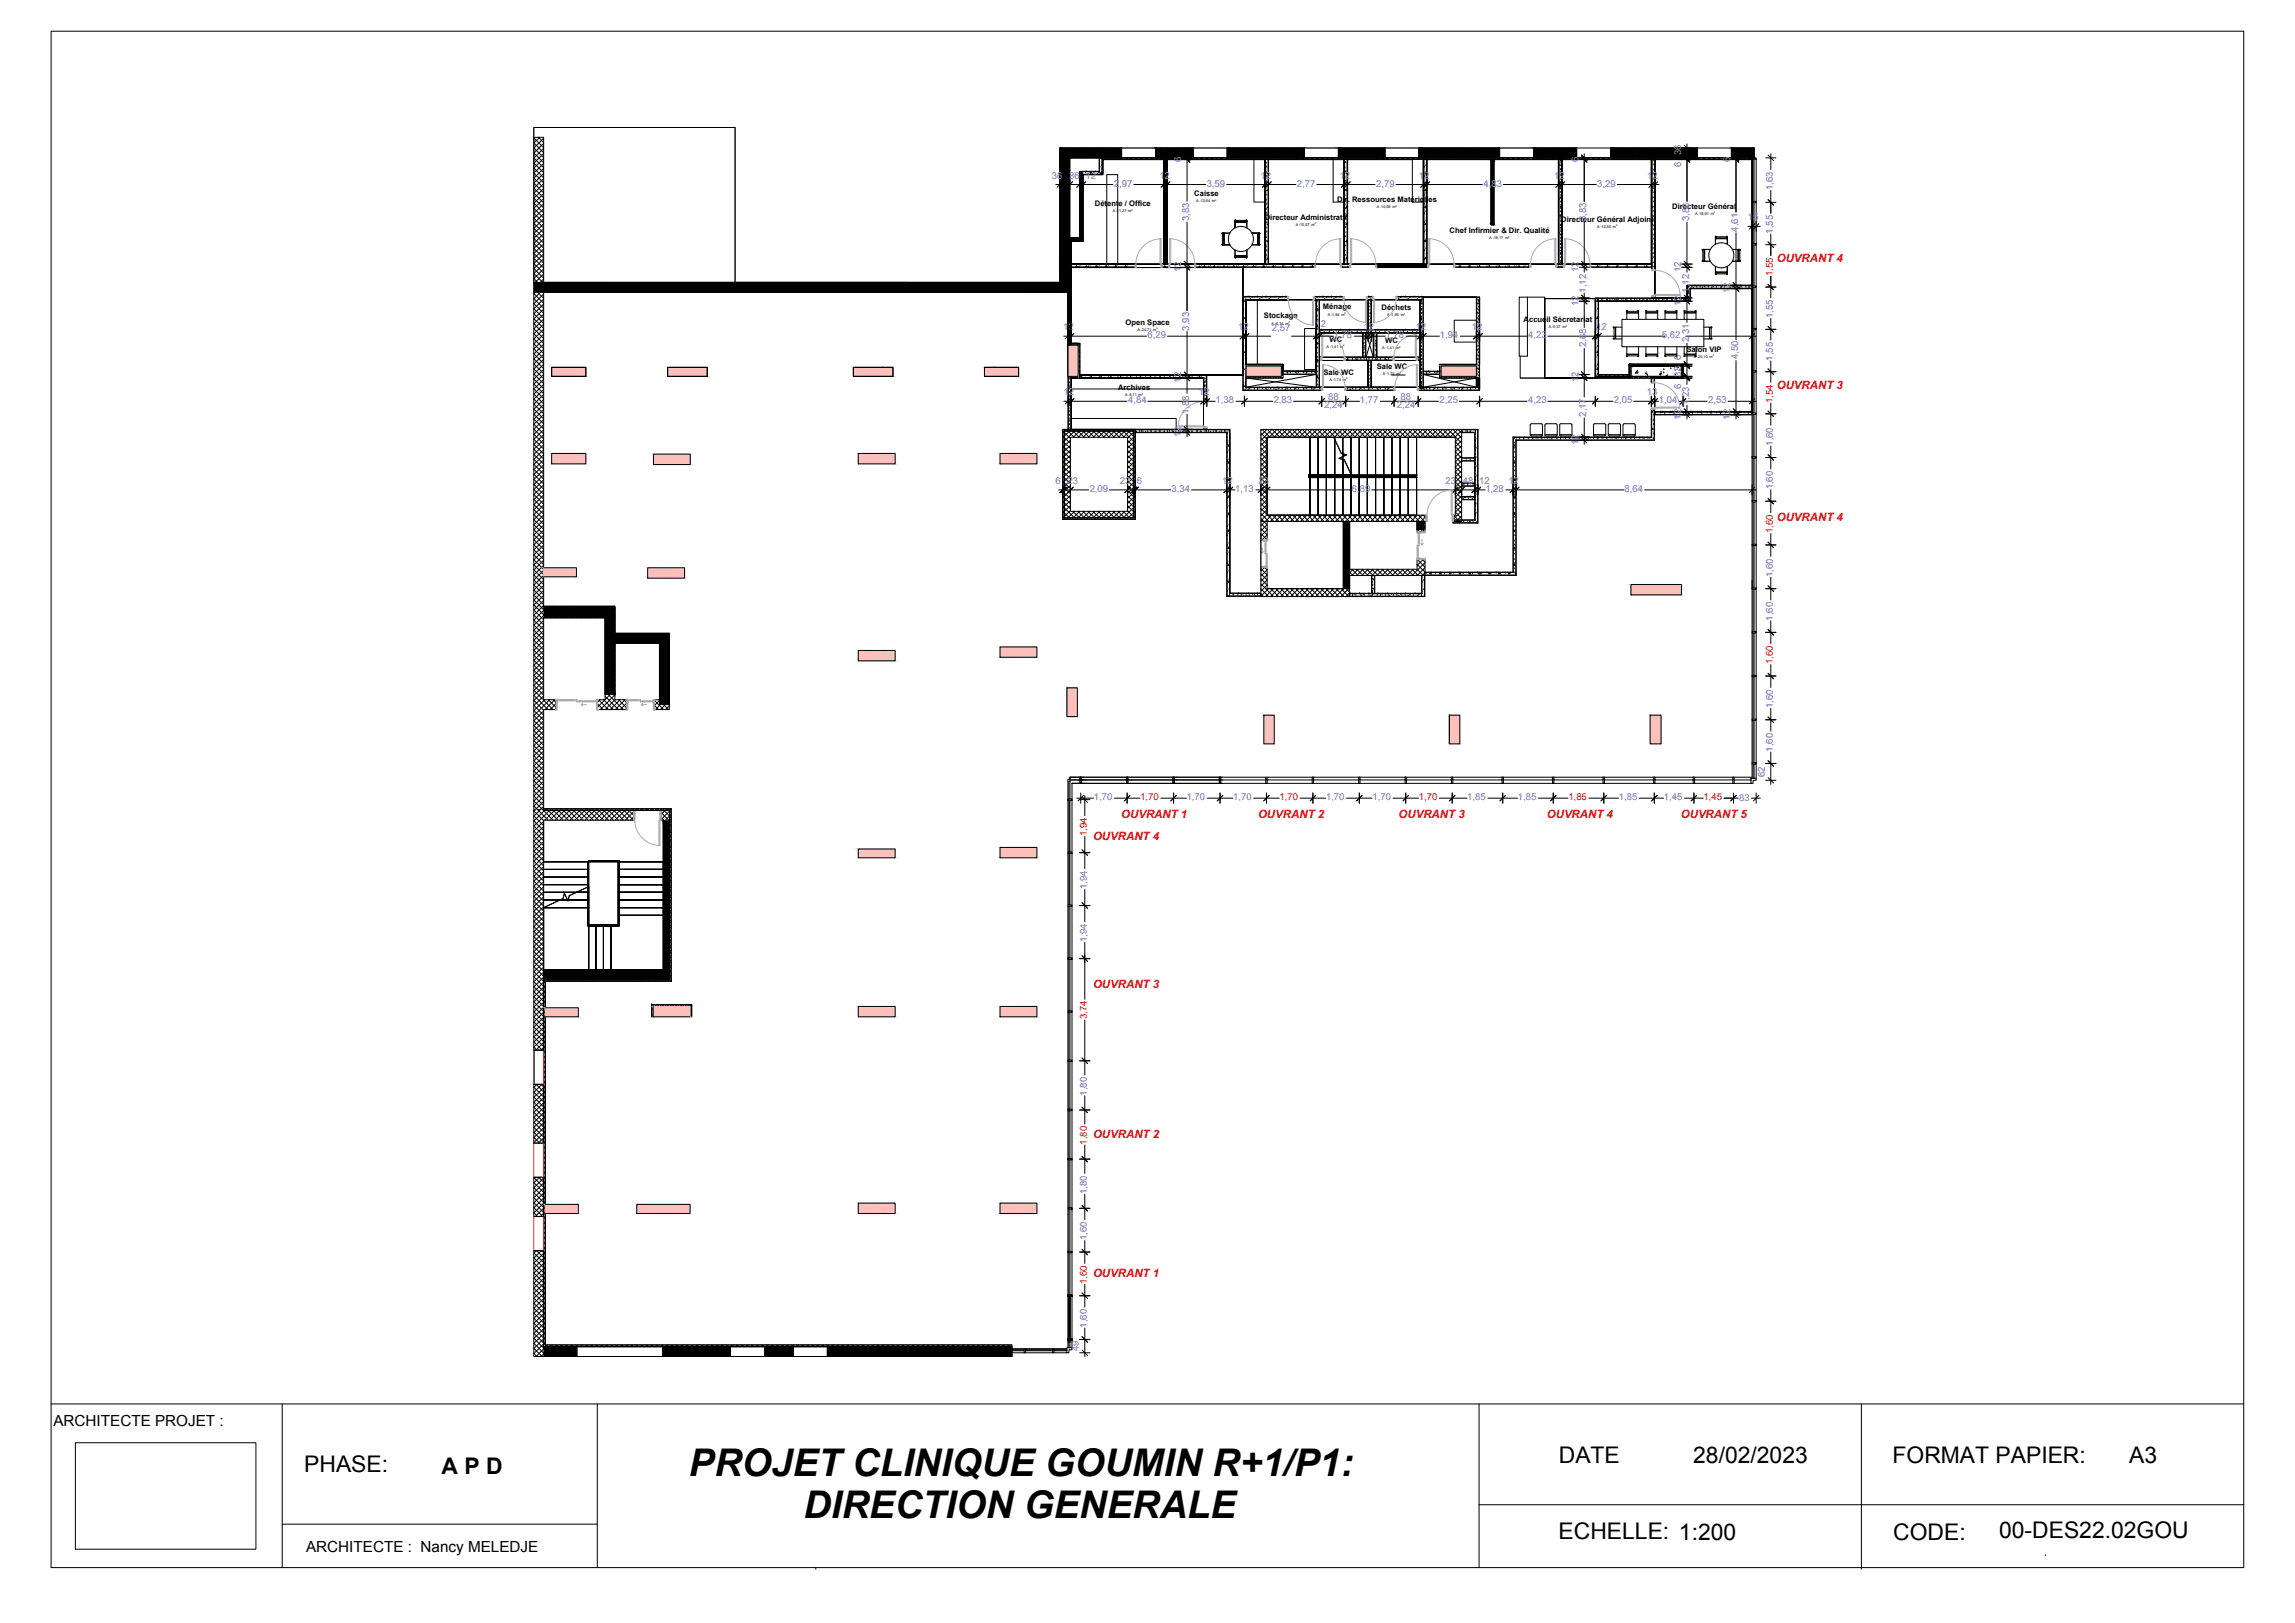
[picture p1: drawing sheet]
<svg xmlns="http://www.w3.org/2000/svg" width="420mm" height="297mm" viewBox="0 0 420 297" stroke-linecap="round" stroke-linejoin="round" font-family="sans-serif">
<defs><g id="words">
<g font-size="7">
<text x="126.1" y="270.1">PROJET CLINIQUE GOUMIN R+1/P1:</text>
<text x="147.1" y="277.8">DIRECTION GENERALE</text>
</g>
<g font-size="4.2">
<text x="55.7" y="269.4">PHASE:</text>
<text x="80.8" y="269.7">A P D</text>
<text x="285.4" y="267.8">DATE</text>
<text x="310" y="267.7">28/02/2023</text>
<text x="346.5" y="267.8">FORMAT PAPIER:</text>
<text x="389.8" y="267.8">A3</text>
<text x="285.3" y="281.8">ECHELLE: 1:200</text>
<text x="346.6" y="281.9">CODE:</text>
<text x="366" y="281.5">00-DES22.02GOU</text>
</g>
<g font-size="2.8">
<text x="9.8" y="260.9">ARCHITECTE PROJET :</text>
<text x="56" y="284.1">ARCHITECTE : Nancy MELEDJE</text>
</g>
<g font-size="2.1" fill="#e40006">
<text x="325.3" y="47.9">OUVRANT 4</text>
<text x="325.3" y="71.1">OUVRANT 3</text>
<text x="325.3" y="95.3">OUVRANT 4</text>
<text x="205.3" y="149.7">OUVRANT 1</text>
<text x="230.3" y="149.7">OUVRANT 2</text>
<text x="256" y="149.7">OUVRANT 3</text>
<text x="283.2" y="149.7">OUVRANT 4</text>
<text x="307.7" y="149.7">OUVRANT 5</text>
<text x="200.1" y="153.7">OUVRANT 4</text>
<text x="200.1" y="180.9">OUVRANT 3</text>
<text x="200.1" y="208.3">OUVRANT 2</text>
<text x="200.1" y="233.7">OUVRANT 1</text>
</g>
<g font-size="1.7" fill="#55f">
<text x="216.2" y="29.6" transform="rotate(-90 216.2 29.6)">6</text>
<text x="289" y="29.6" transform="rotate(-90 289 29.6)">6</text>
<text x="307.8" y="28.3" transform="rotate(-90 307.8 28.3)">36</text>
<text x="316.7" y="29.6" transform="rotate(-90 316.7 29.6)">6</text>
<text x="192.6" y="32.7">36</text>
<text x="195.7" y="32.7">36</text>
<text x="198.7" y="32.7">12</text>
<text x="203.9" y="34.1">2,97</text>
<text x="212.2" y="32.7">12</text>
<text x="220.9" y="34.1">3,59</text>
<text x="230.8" y="32.7">12</text>
<text x="237.4" y="34.1">2,77</text>
<text x="245.2" y="32.7">12</text>
<text x="251.9" y="34.1">2,79</text>
<text x="259.8" y="32.7">12</text>
<text x="271.6" y="34.1">4,83</text>
<text x="284.5" y="32.7">12</text>
<text x="292.4" y="34.1">3,29</text>
<text x="301.6" y="32.7">12</text>
<text x="307.8" y="30.5" transform="rotate(-90 307.8 30.5)">6</text>
<text x="324.6" y="34.8" transform="rotate(-90 324.6 34.8)">1,63</text>
<text x="217.7" y="40.5" transform="rotate(-90 217.7 40.5)">3,83</text>
<text x="290.4" y="40.5" transform="rotate(-90 290.4 40.5)">3,83</text>
<text x="309.2" y="40.5" transform="rotate(-90 309.2 40.5)">3,83</text>
<text x="320" y="40.3">15</text>
<text x="318.2" y="42.4" transform="rotate(-90 318.2 42.4)">4,61</text>
<text x="324.6" y="42.8" transform="rotate(-90 324.6 42.8)">1,55</text>
<text x="216.2" y="49.8" transform="rotate(-90 216.2 49.8)">12</text>
<text x="289" y="49.8" transform="rotate(-90 289 49.8)">12</text>
<text x="290.4" y="53.6" transform="rotate(-90 290.4 53.6)">1,12</text>
<text x="307.8" y="49.8" transform="rotate(-90 307.8 49.8)">12</text>
<text x="309.2" y="53.6" transform="rotate(-90 309.2 53.6)">1,12</text>
<text x="316.8" y="53.7" transform="rotate(-90 316.8 53.7)">12</text>
<text x="240.8" y="59.8">12</text>
<text x="289" y="56" transform="rotate(-90 289 56)">12</text>
<text x="307.8" y="56" transform="rotate(-90 307.8 56)">12</text>
<text x="324.6" y="58.3" transform="rotate(-90 324.6 58.3)">1,55</text>
<text x="194.6" y="60.5">12</text>
<text x="210.1" y="61.9">6,29</text>
<text x="217.7" y="60.5" transform="rotate(-90 217.7 60.5)">3,93</text>
<text x="226.7" y="60.5">12</text>
<text x="232.8" y="60.6">2,57</text>
<text x="244.2" y="61.9">1,78</text>
<text x="249.6" y="60.5">12</text>
<text x="253.7" y="61.9">1,78</text>
<text x="259.1" y="60.5">12</text>
<text x="263.6" y="61.9">1,94</text>
<text x="269.4" y="60.5">12</text>
<text x="279.8" y="61.9">4,23</text>
<text x="290.4" y="63.6" transform="rotate(-90 290.4 63.6)">2,68</text>
<text x="292.2" y="60.5">12</text>
<text x="304.2" y="61.9">5,62</text>
<text x="307.8" y="65.8" transform="rotate(-90 307.8 65.8)">6</text>
<text x="309.2" y="62.6" transform="rotate(-90 309.2 62.6)">2,31</text>
<text x="318.2" y="65.8" transform="rotate(-90 318.2 65.8)">4,50</text>
<text x="216.2" y="70" transform="rotate(-90 216.2 70)">12</text>
<text x="289" y="70" transform="rotate(-90 289 70)">12</text>
<text x="307.8" y="71.1" transform="rotate(-90 307.8 71.1)">6</text>
<text x="307.8" y="69" transform="rotate(-90 307.8 69)">38</text>
<text x="324.6" y="66" transform="rotate(-90 324.6 66)">1,55</text>
<text x="194.7" y="72.4">12</text>
<text x="206.5" y="73.8">4,84</text>
<text x="217.7" y="75.7" transform="rotate(-90 217.7 75.7)">1,88</text>
<text x="219.5" y="72.4">12</text>
<text x="222.5" y="73.8">1,38</text>
<text x="233.2" y="73.8">2,83</text>
<text x="242.5" y="74.7">2,24</text>
<text x="243.2" y="73.2">88</text>
<text x="249" y="73.8">1,77</text>
<text x="255.7" y="74.7">2,24</text>
<text x="256.4" y="73.2">88</text>
<text x="263.5" y="73.8">2,25</text>
<text x="279.8" y="73.8">4,23</text>
<text x="290.4" y="76.3" transform="rotate(-90 290.4 76.3)">2,17</text>
<text x="295.5" y="73.8">2,05</text>
<text x="301.5" y="72.4">13</text>
<text x="303.7" y="73.8">1,04</text>
<text x="307.8" y="76.8" transform="rotate(-90 307.8 76.8)">12</text>
<text x="309.2" y="74.1" transform="rotate(-90 309.2 74.1)">1,23</text>
<text x="312.7" y="73.8">2,53</text>
<text x="316.8" y="76.8" transform="rotate(-90 316.8 76.8)">12</text>
<text x="216.2" y="80" transform="rotate(-90 216.2 80)">12</text>
<text x="289" y="81.4" transform="rotate(-90 289 81.4)">12</text>
<text x="324.6" y="81.6" transform="rotate(-90 324.6 81.6)">1,60</text>
<text x="193.2" y="88.6">6</text>
<text x="195.4" y="88.6">23</text>
<text x="205" y="88.6">23</text>
<text x="208.1" y="88.6">6</text>
<text x="223.7" y="88.6">12</text>
<text x="230.4" y="88.6">23</text>
<text x="264.6" y="88.6">23</text>
<text x="267.8" y="88.6">48</text>
<text x="270.8" y="88.6">12</text>
<text x="276.1" y="88.6">12</text>
<text x="324.6" y="89.6" transform="rotate(-90 324.6 89.6)">1,60</text>
<text x="199.5" y="90">2,09</text>
<text x="214.5" y="90">3,34</text>
<text x="226.2" y="90">1,13</text>
<text x="247.5" y="90">6,89</text>
<text x="271.9" y="90">1,28</text>
<text x="297.4" y="90">8,64</text>
<text x="324.6" y="105.6" transform="rotate(-90 324.6 105.6)">1,60</text>
<text x="324.6" y="113.6" transform="rotate(-90 324.6 113.6)">1,60</text>
<text x="324.6" y="129.6" transform="rotate(-90 324.6 129.6)">1,60</text>
<text x="324.6" y="137.6" transform="rotate(-90 324.6 137.6)">1,60</text>
<text x="323.1" y="142.3" transform="rotate(-90 323.1 142.3)">62</text>
<text x="200.3" y="146.4">1,70</text>
<text x="217.3" y="146.4">1,70</text>
<text x="225.8" y="146.4">1,70</text>
<text x="242.8" y="146.4">1,70</text>
<text x="251.3" y="146.4">1,70</text>
<text x="268.6" y="146.4">1,85</text>
<text x="277.9" y="146.4">1,85</text>
<text x="296.4" y="146.4">1,85</text>
<text x="304.6" y="146.4">1,45</text>
<text x="318.4" y="146.7">83</text>
<text x="199" y="162.7" transform="rotate(-90 199 162.7)">1,94</text>
<text x="199" y="172.4" transform="rotate(-90 199 172.4)">1,94</text>
<text x="199" y="200.5" transform="rotate(-90 199 200.5)">1,80</text>
<text x="199" y="218.5" transform="rotate(-90 199 218.5)">1,80</text>
<text x="199" y="227" transform="rotate(-90 199 227)">1,60</text>
<text x="199" y="243" transform="rotate(-90 199 243)">1,60</text>
<text x="197.5" y="247.3" transform="rotate(-90 197.5 247.3)">49</text>
</g>
<g font-size="1.7" fill="#df0000">
<text x="324.6" y="50.5" transform="rotate(-90 324.6 50.5)">1,55</text>
<text x="324.6" y="73.7" transform="rotate(-90 324.6 73.7)">1,54</text>
<text x="324.6" y="97.6" transform="rotate(-90 324.6 97.6)">1,60</text>
<text x="324.6" y="121.6" transform="rotate(-90 324.6 121.6)">1,60</text>
<text x="199" y="153" transform="rotate(-90 199 153)">1,94</text>
<text x="199" y="209.5" transform="rotate(-90 199 209.5)">1,80</text>
<text x="199" y="235" transform="rotate(-90 199 235)">1,60</text>
</g>
<g font-size="1.7" fill="#e40006">
<text x="208.8" y="146.4">1,70</text>
<text x="234.3" y="146.4">1,70</text>
<text x="259.8" y="146.4">1,70</text>
<text x="287.1" y="146.4">1,85</text>
<text x="311.9" y="146.4">1,45</text>
<text x="199" y="186.5" transform="rotate(-90 199 186.5)">3,74</text>
</g>
<g font-size="1.4">
<text x="218.6" y="35.9">Caisse</text>
<text x="200.4" y="37.7">Détente / Office</text>
<text x="231.5" y="40.2">Directeur Administratif</text>
<text x="244.8" y="37">Dir. Ressources Matérielles</text>
<text x="285.8" y="40.6">Directeur Général Adjoint</text>
<text x="306.2" y="38.2">Directeur Général</text>
<text x="265.4" y="42.7">Chef Infirmier &amp; Dir. Qualité</text>
<text x="206.1" y="59.4">Open Space</text>
<text x="231.4" y="58.3">Stockage</text>
<text x="242.2" y="56.6">Ménage</text>
<text x="252.9" y="56.7">Déchets</text>
<text x="278.9" y="58.9">Accueil Sécretariat</text>
<text x="243.4" y="62.6">WC</text>
<text x="253.6" y="62.8">WC</text>
<text x="308.7" y="64.4">Salon VIP</text>
<text x="204.7" y="71.4">Archives</text>
<text x="242.3" y="68.6">Sale WC</text>
<text x="252.1" y="67.5">Sale WC</text>
</g>
<g font-size=".7">
<text x="203.7" y="38.9">A :11,27 m</text>
<text x="219" y="37">A :13,64 m</text>
<text x="237.2" y="41.4">A :10,57 m</text>
<text x="252.1" y="38.1">A :10,59 m</text>
<text x="292.4" y="41.7">A :12,50 m</text>
<text x="310.3" y="39.4">A :16,91 m</text>
<text x="272.7" y="43.8">A :18,17 m</text>
<text x="232.8" y="59.4">A :6,34 m</text>
<text x="243.1" y="57.8">A :1,94 m</text>
<text x="253.9" y="57.9">A :1,95 m</text>
<text x="208.2" y="60.6">A :24,71 m</text>
<text x="242.9" y="63.7">A :1,41 m</text>
<text x="253.1" y="64">A :1,41 m</text>
<text x="283.5" y="60.1">A :5,37 m</text>
<text x="310.1" y="65.5">A :20,10 m</text>
<text x="243.4" y="69.7">A :1,74 m</text>
<text x="253.2" y="68.7">A :1,74 m</text>
<text x="206" y="72.6">A :9,11 m</text>
</g>
<g font-size=".5">
<text x="207.1" y="38.6">2</text>
<text x="222.5" y="36.7">2</text>
<text x="240.7" y="41">2</text>
<text x="255.5" y="37.8">2</text>
<text x="295.9" y="41.4">2</text>
<text x="313.8" y="39.1">2</text>
<text x="276.1" y="43.5">2</text>
<text x="235.9" y="59.1">2</text>
<text x="246.1" y="57.5">2</text>
<text x="257" y="57.6">2</text>
<text x="286.6" y="59.8">2</text>
<text x="211.7" y="60.3">2</text>
<text x="245.9" y="63.4">2</text>
<text x="256.1" y="63.6">2</text>
<text x="313.6" y="65.2">2</text>
<text x="246.4" y="69.4">2</text>
<text x="256.2" y="68.4">2</text>
<text x="209" y="72.3">2</text>
</g>
</g></defs>
<!-- layer: Divers - Zones -->
<g fill="none" stroke="#000" stroke-width=".18">
<path d="M198.2 32h3.7v-2.8h11.2v19.1h-17h17v-19.1h-11.2v2.8h-3.7v12.2h-2.1v4.1v-4.1h2.1zM213.7 29.2h17.9v19.1h-17.9h17.9v-19.1h-17.9v19.1zM232.2 29.2h13.9v19.1h-13.9v-19.1v19.1h13.9v-19.1zM246.7 29.2h13.9v19.1v-19.1h-2h-11.9v19.1h13.9h-13.9zM261.2 29.2h11.8v5.5v-5.5h-11.8v19.1h24.1v-19.1h-11.8v11.9h-.5v-6.4v6.4h.5v-11.9h11.8v19.1h-24.1zM286 29.2h16.3v19.1v-19.1h-16.3v19.1h16.3h-16.3zM303 29.2h17.8v23h-11.9v2.3h-5.9v-25.3v25.3h5.9v-2.3h11.9v-23zM196.1 49h31.4v19.6h-31.4v-19.6v19.6h31.4v-19.6zM228.1 55l12.9-.1v13v-13l-12.9 .1v11.7h6.8v1.2h6h-6v-1.2h-6.8zM241.6 54.9h8.9v5.4h-8.9v-5.4v5.4h8.9v-5.4zM251.1 54.9h8.9v5.4v-5.4h-8.9v5.4h8.9h-8.9zM282.8 54.6h9.3v14.5v-14.5h-9.3v14.5h9.3h-9.3z"/>
<path d="M292.7 55.1h16.8v-2.3h11.3v22.5v-22.5h-11.3v2.3h-16.8v13.5h5.6v-1.9h9.8v2.5h-5.2v6.1h17.9h-17.9v-6.1h5.2v-2.5h-9.8v1.9h-5.6zM196.1 69.2h24.2v9.4h-5h5v-9.4h-24.2v9.4h19.2h-19.2zM241.6 60.9h7.9v4.5h-7.9v-4.5v4.5h7.9v-4.5zM241.6 66h8.9v4.9v-4.9h-8.9v4.9h8.9h-8.9zM251.1 66h8.9v4.9v-4.9h-8.9v4.9h8.9h-8.9zM252 60.9h8v4.5h-8v-4.5v4.5h8v-4.5z"/>
</g>
<!-- layer: Nouveau_02_TRAMA -->
<g fill="#000" stroke="#000" stroke-width=".18">
<path d="M194 28.9l1.8 24.6v-24.6zM194 28.9l1.8 24.6h-1.8z"/>
<path d="M197.6 32l.6 12.1v-12.1zM197.6 32l.6 12.1h-.6z"/>
<path d="M194 27.1l11.3 1.8v-1.8zM194 27.1l11.3 1.8h-11.3z"/>
<path d="M213.1 29.2l.6 19.1v-19.1zM213.1 29.2l.6 19.1h-.6z"/>
<path d="M211.6 27.1l6.8 1.8v-1.8zM211.6 27.1l6.8 1.8h-6.8z"/>
<path d="M224.7 27.1l14.1 1.8v-1.8zM224.7 27.1l14.1 1.8h-14.1z"/>
<path d="M245 27.1l8.5 1.8v-1.8zM245 27.1l8.5 1.8h-8.5z"/>
<path d="M259.8 27.1l14.7 1.8v-1.8zM259.8 27.1l14.7 1.8h-14.7z"/>
<path d="M280.8 27.1l7.8 1.8v-1.8zM280.8 27.1l7.8 1.8h-7.8z"/>
<path d="M294.9 27.1l15.8 1.8v-1.8zM294.9 27.1l15.8 1.8h-15.8z"/>
<path d="M317 27.1l4.1 1.8v-1.8zM317 27.1l4.1 1.8h-4.1z"/>
<path d="M97.8 51.7l96.2 1.8v-1.8zM97.8 51.7l96.2 1.8h-96.2z"/>
<path d="M195.5 53.5l.6 9.3v-9.3zM195.5 53.5l.6 9.3h-.6z"/>
<path d="M195.8 49l.3 4.5v-4.5zM195.8 49l.3 4.5h-.3z"/>
<path d="M195.8 43.5l.3 4.8v-4.8zM195.8 43.5l.3 4.8h-.3z"/>
<path d="M196.1 43.5l1.5 .6v-.6zM196.1 43.5l1.5 .6h-1.5z"/>
<path d="M251.9 48.3l9.5 .7v-.7zM251.9 48.3l9.5 .7h-9.5z"/>
<path d="M195.5 62.8l1.9 .3v-.3zM195.5 62.8l1.9 .3h-1.9z"/>
<path d="M270.3 69.2l.6 1.7v-1.7zM270.3 69.2l.6 1.7h-.6z"/>
<path d="M298.3 66.7l9.8 .3v-.3zM298.3 66.7l9.8 .3h-9.8z"/>
<path d="M245.9 95.4l1.2 12.3v-12.3zM245.9 95.4l1.2 12.3h-1.2z"/>
<path d="M259.4 95.4l1.2 1.5v-1.5zM259.4 95.4l1.2 1.5h-1.2z"/>
<path d="M99.6 111.3l11.2 1.8v-1.8zM99.6 111.3l11.2 1.8h-11.2z"/>
<path d="M110.8 111.3l1.8 15.8v-15.8zM110.8 111.3l1.8 15.8h-1.8z"/>
<path d="M112.6 115.9l9.9 1.8v-1.8zM112.6 115.9l9.9 1.8h-9.9z"/>
<path d="M120.7 117.7l1.8 11.2v-11.2zM120.7 117.7l1.8 11.2h-1.8z"/>
<path d="M121.4 150.2l1.2 27.3v-27.3zM121.4 150.2l1.2 27.3h-1.2z"/>
<path d="M99.6 177.5l23 1.8v-1.8zM99.6 177.5l23 1.8h-23z"/>
<path d="M99.6 246.5l6 1.8v-1.8zM99.6 246.5l6 1.8h-6z"/>
<path d="M121.3 246.5l12.4 1.8v-1.8zM121.3 246.5l12.4 1.8h-12.4z"/>
<path d="M140 246.5l5.2 1.8v-1.8zM140 246.5l5.2 1.8h-5.2z"/>
<path d="M151.5 246.5l33.8 1.8v-1.8zM151.5 246.5l33.8 1.8h-33.8z"/>
</g>
<!-- layer: Nouveau_01_CARPINTERIA -->
<g fill="#000" stroke="#000" stroke-width=".18">
<path d="M273.2 29.4l.1 5.3v-5.3zM273.2 29.4l.1 5.3h-.1z"/>
<path d="M273.2 34.7l.1 5.5v-5.5zM273.2 34.7l.1 5.5h-.1z"/>
<path d="M273 29.2l.5 .2v-.2zM273 29.2l.5 .2h-.5z"/>
<path d="M273.2 40.2l.1 .7v-.7zM273.2 40.2l.1 .7h-.1z"/>
<path d="M273 40.9l.5 .2v-.2zM273 40.9l.5 .2h-.5z"/>
</g>
<!-- layer: Nouveau_S-COLS-____-OTLN -->
<g fill="none" stroke="#000" stroke-width=".18">
<path d="M102 68.7h.1M102 68.7h-.1M102.4 68.7h.1M102.9 68.5l.4-.1-.1 .3zM103 67.9h.1M103.1 67.8l.1 .4-.3-.1zM103.4 67.6h.1M104.5 68.4h.1M105.6 68.3h.1M105.6 68.2h.1M105.7 68h.1M106.7 68.2l.1 .3h-.3z"/>
<path d="M106.8 68.1h.1M106.9 68.1h.1M107.1 68h.1M107.2 68h.1M122.7 67.6h.1M122.8 67.5h-.1M123.5 67.7h.1M124.7 68.8h.1M124.7 67.6h.1M124.8 67.6h.1M125.2 68.2h.1M125.3 68.9h.1"/>
<path d="M126.7 67.3h.1M127.8 68.6h.1M128.1 67.7h.1M128.6 68.9h.1M129.1 68.1l.4-.1-.1 .3zM156.4 68h.1M156.5 67.9h.1M156.6 68.2h.1M157 68.9h.1M157.9 68.7h.1M158.3 67.6h.1M159 67.7h.1"/>
<path d="M159.1 68.5h.1M159.2 68.5h.1M159.4 68.3h.1M159.5 67.4h.1M160.7 68.5h.1M161 67.7h.1M161 67.7v.1M161.1 68.3h.1M161.6 67.3h.1M162.1 68.4h.1M162.6 68.1l.3-.1-.1 .3zM180.4 67.3h.1"/>
<path d="M181.6 67.2l-.1 .1 .2 .2 .1-.3M181.8 67.2l.1 .3h-.3zM182.1 67.3h.1M182.2 67.3h.1M182.3 67.9h.1M182.7 68.6h.1M182.7 68.7h.1M184.9 67.5h.1M185.4 68.8h.1M185.5 67.5l.1 .4-.3-.1zM298.6 68.3h.1M298.9 68.8l-.1 .1"/>
<path d="M298.9 67.1v.1M299.5 68.3h.1M299.8 67.8l.1 .5M299.8 67.8l-.4 .4 .5 .1M301.3 68.4h.1M301.4 68.1h.1M301.5 68.5h.1M301.5 68.4v.1M301.6 68.7h.1M301.6 68.7l.1 .1M303.8 68.5l.3-.2-.1 .4zM304 68.5h.1"/>
<path d="M304.1 68.1h.1M304.6 68.2h.1M304.6 67.6h.1M305 68.9l.2-.3 .1 .3M305.9 67.5h.1M306.7 67.8h.1M306.7 68.6h.1M306.7 68.6l.1 .1M307.2 67l-.2 .2h.3v-.2M307.6 67.7h.1M307.8 67.2h.1"/>
</g>
<g fill="none" stroke="#000" stroke-width=".18">
<path d="M97.7 39.9l1.8 1.8M97.7 39l1.8 1.8M97.7 38.1l1.8 1.8M97.7 37.2l1.8 1.8M97.7 36.3l1.8 1.8M97.7 35.3l1.8 1.8M97.7 34.4l1.8 1.8M97.7 33.5l1.8 1.8M97.7 32.6l1.8 1.8M97.7 31.7l1.8 1.8M97.7 30.7l1.8 1.8M97.7 29.8l1.8 1.8"/>
<path d="M97.7 28.9l1.8 1.8M97.7 28l1.8 1.8M97.7 27.1l1.8 1.8M97.7 26.1l1.8 1.8M97.7 25.2l1.8 1.8M97.9 25.1l-.2 .2M98.6 25.1l.9 1M98.8 25.1l-1.1 1.1M99.5 25.1v.1M99.5 25.3l-1.8 1.8M99.5 26.2l-1.8 1.8M99.5 27.2l-1.8 1.8"/>
<path d="M99.5 28.1l-1.8 1.8M99.5 29l-1.8 1.8M99.5 29.9l-1.8 1.8M99.5 30.8l-1.8 1.8M99.5 31.7l-1.8 1.8M99.5 32.7l-1.8 1.8M99.5 33.6l-1.8 1.8M99.5 34.5l-1.8 1.8M99.5 35.4l-1.8 1.8M99.5 36.3l-1.8 1.8M99.5 37.3l-1.8 1.8M99.5 38.2l-1.8 1.8"/>
<path d="M99.5 39.1l-1.8 1.8M194 27.3l.3-.2 1.8 1.8M194 28.3l1.2-1.2 1.8 1.8M194 28.7l1.8 1.8M194 27.8l1.8 1.8M194 39.7l1.8 1.8M194 38.8l1.8 1.8M194 37.9l1.8 1.8M194 37l1.8 1.8M194 36l1.8 1.8M194 35.1l1.8 1.8M194 34.2l1.8 1.8"/>
<path d="M194 33.3l1.8 1.8M194 32.4l1.8 1.8M194 31.4l1.8 1.8M194 30.5l1.8 1.8M194 29.6l1.8 1.8M195.8 33.8l-1.8 1.8M195.8 34.7l-1.8 1.8M195.8 29.2l-1.8 1.8M195.8 30.1l-1.8 1.8M195.8 38.4l-1.8 1.8M195.8 37.5l-1.8 1.8M195.8 31l-1.8 1.8"/>
<path d="M195.8 32l-1.8 1.8M195.8 32.9l-1.8 1.8M195.8 35.6l-1.8 1.8M195.8 36.6l-1.8 1.8M195.8 39.3l-1.8 1.8M196.2 28.9l1.8-1.8 1.7 1.8M197.1 28.9l1.8-1.8 1.8 1.8M197.6 31.4h3.6v-2.5h.6v3.1h-3.6v12.1h-2.4v-.6h1.8zM197.9 31.6h.1M197.9 33.3h.1M197.9 35h.1M197.9 36.6h.1"/>
<path d="M197.9 38.4h.1M197.9 28.9l-1.8-1.8-2.1 2.1M198 32.3h.1M198 34h.1M198 35.7h.1M198 37.4h.1M198 39.1h.1M198 31.5l.1 .3h-.3zM198 37.7l.1 .3h-.3zM198 34.6l.1 .3h-.3zM198 28.9l1.8-1.8 1.8 1.8M198.1 31.6h.1"/>
<path d="M198.1 32.2h.1M198.1 32.8h.1M198.1 33.4h.1M198.1 34h.1M198.1 34.6h.1M198.1 35.2h.1M198.1 35.8h.1M198.1 36.4h.1M198.1 37h.1M198.1 37.6h.1M198.1 38.2h.1M198.1 38.8h.1"/>
<path d="M198.1 39.4h.1M198.1 40h.1M198.7 31.6h.1M198.8 31.5h.1M198.8 28.9l-1.8-1.8-3 3M198.9 28.9l1.8-1.8 2.1 2.1M199.2 31.9h.1M199.6 31.6h.1M199.8 31.5l.1 .3h-.3zM199.8 28.9l1.8-1.8 2.1 2.1M200.2 31.6h.1M200.5 31.5h.1"/>
<path d="M200.8 28.9l1.8-1.8 2 2.1M200.9 31.9h.1M201.1 31.6h.1M201.3 31.6h.1M201.3 28.9v2.5h-3.6v12.2M201.3 31.9h.5M201.4 28.9h.1M201.4 30.6h.1M201.6 31.5l.1 .3h-.3zM201.7 28.9l1.8-1.8 2.1 2.1M201.7 30.3h.1M201.7 31.6h.1"/>
<path d="M201.7 29.2h.1M201.7 29.8h.1M201.7 30.4h.1M201.7 31h.1M201.8 31.9h-3.6v12.2M201.8 28.9v3M201.8 29.1l.1 .1M205.3 27.1l-2.1 2.1M205.3 27.1h.1M205.3 28l-1.2 1.2M205.3 28l-.9-.9-2.1 2.1M205.3 27.1h-11.3v24.6"/>
<path d="M205.3 27.1v1.8M205.3 28.9l-.3 .3M206.2 28.9l.3 .3M206.3 28.9l-.3 .3M207.1 28.9l.3 .3M207.2 28.9l-.3 .3M208 28.9l.3 .3M208.1 28.9l-.3 .3M208.9 28.9l.3 .3M209 28.9l-.3 .3M209.9 28.9l.3 .3M209.9 28.9l-.3 .3"/>
<path d="M210.8 28.9l.3 .3M210.9 28.9l-.3 .3M211.5 29.2l2.1-2.1 2.1 2.1M211.6 27.2l.1-.1 2.1 2.1M211.6 28.2l1.1-1.1 2.1 2.1M211.6 28.8l.4 .4M211.6 27.8l1.3 1.4M211.6 28.9v-1.8h6.8v1.8M212.4 29.2l2.1-2.1 2.1 2.1M213.1 29.1h.6v19.2h.3v.6h-1.3v-.6h.4zM213.2 29.1v19.2h.4v-19.2M213.2 30.2l.1-.3 .1 .3h-.2"/>
<path d="M213.2 33.3l.1-.2 .1 .2h-.2M213.2 36.4l.1-.2 .1 .2h-.2M213.2 39.5l.1-.2 .1 .3h-.2M213.2 30.6h.1M213.2 32.3h.1M213.2 34h.1M213.2 35.7h.1M213.2 37.4h.1M213.2 39.1h.1M213.3 29.2l2.1-2.1 2.1 2.1M213.6 30.3h.1M213.6 32h.1"/>
<path d="M213.6 33.7h.1M213.6 35.4h.1M213.6 37.1h.1M213.6 38.8h.1M214.2 29.2l2.1-2.1 2.1 2.1M218.4 28.7l-.5 .5M218.4 28.3l-1.1-1.2-2.1 2.1M218.4 27.3l-.2-.2-2.1 2.1M218.4 27.7l-1.4 1.5M219.1 28.9l.3 .3M219.1 28.9l-.3 .3M220 28.9l.3 .3"/>
<path d="M220.1 28.9l-.3 .3M220.9 28.9l.3 .3M221 28.9l-.3 .3M221.8 28.9l.3 .3M221.9 28.9l-.3 .3M222.7 28.9l.3 .3M222.8 28.9l-.3 .3M223.7 28.9l.3 .3M223.7 28.9l-.3 .3M224.4 29.2l2.1-2.1 2 2.1M224.6 28.9l.3 .3M224.7 27.9l.8-.8 2.1 2.1"/>
<path d="M224.7 28.1l1.1 1.1M224.7 27.2l2 2M224.7 28.9v-1.8h14.1v1.8M225.3 29.2l2.1-2.1 2.1 2.1M226.2 29.2l2.1-2.1 2.1 2.1M227.1 29.2l2.1-2.1 2.1 2.1M228 29.2l2.1-2.1 2.1 2.1M228.9 29.2l2.1-2.1 2.2 2.1M229.9 29.2l2.1-2.1 2.1 2.1M230.8 29.2l2.1-2.1 2.1 2.1M231.7 29.2h.5v19.1h-.5zM231.7 29.8h.1"/>
<path d="M231.7 30.4h.1M231.7 31h.1M231.7 31.6h.1M231.7 32.2h.1M231.7 32.8h.1M231.7 33.4h.1M231.7 34h.1M231.7 34.6h.1M231.7 35.2h.1M231.7 35.8h.1M231.7 36.4h.1M231.7 37h.1"/>
<path d="M231.7 37.6h.1M231.7 38.2h.1M231.7 38.8h.1M231.7 39.4h.1M231.7 40h.1M231.8 29.9h.1M231.8 31.6h.1M231.8 33.3h.1M231.8 35h.1M231.8 36.6h.1M231.8 38.4h.1M231.9 30.6h.1"/>
<path d="M231.9 32.3h.1M231.9 34h.1M231.9 35.7h.1M231.9 37.4h.1M231.9 39.1h.1M232.2 31.6l-.2 .2h.2M232.2 34.7l-.2 .2h.2M232.2 37.8l-.2 .2h.2M232.2 29.2h-.5l2.1-2.1 2.1 2.1M232.2 29.2h28.4v19.1h-8.6v.6h9.4v-.6h-.2v-19.1h41.2v19.1h-11.2v.6h11.2v.4h.6v-20.1M232.2 29.2v19.1h8.5v.6h-21.8v-.6h12.7v-19.1h-29.8h119M232.2 28.9h-30.4v.3"/>
<path d="M232.6 29.2l2.1-2.1 2.1 2.1M233.5 29.2l2.1-2.1 2.1 2.1M234.5 29.2l2.1-2.1 2.1 2.1M238.8 28.4l-1.3-1.3-2.1 2.1M238.8 27.5l-.4-.4-2.1 2.1M238.8 27.6l-1.6 1.6M238.8 28.5l-.7 .7M239.3 28.9l.3 .3M239.4 28.9l-.3 .3M240.2 28.9l.3 .3M240.3 28.9l-.3 .3M241.1 28.9l.3 .3"/>
<path d="M241.2 28.9l-.3 .3M242 28.9l.3 .3M242.1 28.9l-.3 .3M243 28.9l.3 .3M243 28.9l-.3 .3M243.9 28.9l.3 .3M244 28.9l-.3 .3M244.8 28.9l.3 .3M244.9 28.9l-.3 .3M245 28.7l1.7-1.6 2.1 2.1M245 27.8l.8-.7 2.1 2.1M245 28.2l1 1"/>
<path d="M245 27.3l1.9 1.9M245 28.9v-1.8h8.5v1.8M245.5 29.2l2.1-2.1 2.1 2.1M246.1 29.2h.6v19.1h.4v.6h-1.5v-.6h.5zM246.2 29.2v19.1h.4v-19.1M246.2 30.7h.1M246.2 32.4h.1M246.2 34.1h.1M246.2 35.8h.1M246.2 37.5h.1M246.2 39.2h.1M246.3 29.8h.1"/>
<path d="M246.3 31.5h.1M246.3 33.2h.1M246.3 34.8h.1M246.3 36.5h.1M246.3 38.2h.1M246.3 39.9h.1M246.4 29.2l2.1-2.1 2.1 2.1M246.6 34.6l-.2 .3h.2M246.6 37.7l-.2 .3h.2M246.6 34.6v.1M246.6 37.7v.1M246.6 31.5l-.2 .3h.2"/>
<path d="M247.3 29.2l2.1-2.1 2.1 2.1M248.3 29.2l2-2.1 2.2 2.1M249.2 29.2l2.1-2.1 2.1 2.1M253.5 28.4l-1.3-1.3-2.1 2.1M253.5 27.5l-.4-.4-2.1 2.1M253.5 27.6l-1.6 1.6M253.5 28.5l-.7 .7M254 28.9l.3 .3M254.1 28.9l-.3 .3M254.9 28.9l.3 .3M255 28.9l-.3 .3M255.8 28.9l.3 .3"/>
<path d="M255.9 28.9l-.3 .3M256.8 28.9l.2 .3M256.8 28.9l-.3 .3M257.7 28.9l.3 .3M257.7 28.9l-.3 .3M258.6 28.9l.3 .3M258.7 28.9l-.3 .3M259.5 28.9l.3 .3M259.6 28.9l-.3 .3M259.8 27.8l.7-.7 2.1 2.1M259.8 28.7l1.6-1.6 2.1 2.1M259.8 28.2l.9 1"/>
<path d="M259.8 27.3l1.8 1.9M259.8 28.9v-1.8h14.7v1.8M260.2 29.2l2.1-2.1 2.1 2.1M260.6 28.9h.6M260.7 29.2h.4v19.1h-.4zM260.7 29.2h.4M260.8 30.6h.1M260.8 32.3h.1M260.8 34h.1M260.8 35.7h.1M260.8 37.4h.1M260.8 39.1h.1"/>
<path d="M261 31.5l.1 .3h-.3zM261 34.6l.1 .3h-.3zM261 37.7l.1 .3h-.3zM261.1 30.3h.1M261.1 32h.1M261.1 33.7h.1M261.1 35.4h.1M261.1 37.1h.1M261.1 38.8h.1M261.1 29.2l2.1-2.1 2.1 2.1M261.1 29.8h.1M261.1 30.4h.1"/>
<path d="M261.1 31h.1M261.1 31.6h.1M261.1 32.2h.1M261.1 32.8h.1M261.1 33.4h.1M261.1 34h.1M261.1 34.6h.1M261.1 35.2h.1M261.1 35.8h.1M261.1 36.4h.1M261.1 37h.1M261.1 37.6h.1"/>
<path d="M261.1 38.2h.1M261.1 39.4h.1M261.1 40h.1M262 29.2l2.1-2.1 2.1 2.1M263 29.2l2.1-2.1 2.1 2.1M263.9 29.2l2.1-2.1 2.1 2.1M264.8 29.2l2.1-2.1 2.1 2.1M265.7 29.2l2.1-2.1 2.1 2.1M266.6 29.2l2.1-2.1 2.1 2.1M267.6 29.2l2.1-2.1 2.1 2.1M268.5 29.2l2.1-2.1 2.1 2.1M269.4 29.2l2.1-2.1 2.1 2.1"/>
<path d="M270.3 29.2l2.1-2.1 2.1 2.1M274.5 28.3l-1.2-1.2-2.1 2.1M274.5 27.4l-.2-.3-2.1 2.1M274.5 27.7l-1.4 1.5M274.5 28.6l-.5 .6M275.1 28.9l.3 .3M275.2 28.9l-.3 .3M276.1 28.9l.3 .3M276.1 28.9l-.3 .3M277 28.9l.3 .3M277.1 28.9l-.3 .3M277.9 28.9l.3 .3"/>
<path d="M278 28.9l-.3 .3M278.8 28.9l.3 .3M278.9 28.9l-.3 .3M279.7 28.9l.3 .3M279.8 28.9l-.3 .3M280.6 28.9l.3 .3M280.7 28.9l-.3 .3M280.8 27.1h7.8v1.8h-7.8zM280.8 28.8l1.7-1.7 2.1 2.1M280.8 27.9l.8-.8 2.1 2.1M280.8 28.1l1.1 1.1M280.8 27.2l2 2"/>
<path d="M281.3 29.2l2.1-2.1 2.1 2.1M282.3 29.2l2.1-2.1 2.1 2.1M283.2 29.2l2.1-2.1 2.1 2.1M284.1 29.2l2.1-2.1 2.1 2.1M285.3 29.1h.7v19.2h.3v.6h-1.3v-.6h.3zM285.4 30.2h.1M285.4 33.3h.1M285.4 36.4h.1M285.4 39.6h.1M285.4 29.1v19.2h.5v-19.2M285.7 29.4h.1M285.7 31.1h.1"/>
<path d="M285.7 32.8h.1M285.7 34.5h.1M285.7 36.2h.1M285.7 37.9h.1M285.7 39.6h.1M285.7 29.2h.1M285.7 29.8h.1M285.7 30.4h.1M285.7 31h.1M285.7 31.6h.1M285.7 32.2h.1M285.7 33.4h.1"/>
<path d="M285.7 34h.1M285.7 34.6h.1M285.7 35.2h.1M285.7 35.8h.1M285.7 36.4h.1M285.7 37h.1M285.7 37.6h.1M285.7 38.2h.1M285.7 38.8h.1M285.7 39.4h.1M285.7 40h.1M285.8 30.2h.1"/>
<path d="M285.8 31.9h.1M285.8 33.6h.1M285.8 35.3h.1M285.8 37h.1M285.8 38.7h.1M288.6 28.6l-1.5-1.5-2.1 2.1M288.6 27.7l-.6-.6-2.1 2.1M288.6 27.4l-1.7 1.8M288.6 28.3l-.8 .9M288.9 28.9l.3 .3M289 28.9l-.3 .3M289.8 28.9l.3 .3"/>
<path d="M289.9 28.9l-.3 .3M290.8 28.9l.3 .3M290.8 28.9l-.3 .3M291.7 28.9l.3 .3M291.8 28.9l-.3 .3M292.6 28.9l.3 .3M292.7 28.9l-.3 .3M293.5 28.9l.3 .3M293.6 28.9l-.3 .3M294.4 28.9l.3 .3M294.5 28.9l-.3 .3M294.9 27.1h15.8v1.8h-15.8z"/>
<path d="M294.9 27.6l.5-.5 2.1 2.1M294.9 28.5l1.4-1.4 2.1 2.1M294.9 28.4l.8 .8M294.9 27.5l1.7 1.7M295.1 29.2l2.1-2.1 2.1 2.1M296.1 29.2l2.1-2.1 2 2.1M297 29.2l2.1-2.1 2.1 2.1M297.9 29.2l2.1-2.1 2.1 2.1M298.8 29.2l2.1-2.1 2.1 2.1M299.7 29.2l2.1-2.1 2.1 2.1M300.7 29.2l2-2.1 2.2 2.1M301.6 29.2l2.1-2.1 2.1 2.1"/>
<path d="M302.4 28.9h18.4v.3h-17.8M302.5 29.2h.4v20.1M302.5 31.6v.2M302.5 34.8v.1M302.5 37.9v.1M302.5 29.2v20.1M302.5 29.2h.4M302.5 29.2l2.1-2.1 2.1 2.1M302.7 29.4h.1M302.7 31.1h.1M302.7 32.8h.1M302.7 34.5h.1"/>
<path d="M302.7 36.2h.1M302.7 37.9h.1M302.7 39.6h.1M302.8 30.2h.1M302.8 31.9h.1M302.8 33.6h.1M302.8 35.3h.1M302.8 37h.1M302.8 38.7h.1M303.4 29.2l2.1-2.1 2.1 2.1M304.3 29.2l2.1-2.1 2.1 2.1M305.2 29.2l2.2-2.1 2 2.1"/>
<path d="M306.2 29.2l2.1-2.1 2.1 2.1M310.7 28.6l-1.5-1.5-2.1 2.1M310.7 27.7l-.6-.6-2.1 2.1M310.7 27.4l-1.8 1.8M310.7 28.3l-.9 .9M311 28.9l.3 .3M311.1 28.9l-.3 .3M311.9 28.9l.3 .3M312 28.9l-.3 .3M312.8 28.9l.3 .3M312.9 28.9l-.3 .3M313.7 28.9l.3 .3"/>
<path d="M313.8 28.9l-.3 .3M314.7 28.9l.3 .3M314.7 28.9l-.3 .3M315.6 28.9l.3 .3M315.7 28.9l-.3 .3M316.5 28.9l.3 .3M316.6 28.9l-.3 .3M317 27.1h4.1v1.8h-4.1zM317.7 29.2l-.7-.7 1.4-1.4 2.1 2.1M318.1 29.2l2.1-2.1 .9 .9-1.1 1.2M318.6 29.2l-1.6-1.6 .5-.5 2.1 2.1M320.8 28.9h-125v24.6h-96.3v57.5"/>
<path d="M321.1 28.9l-1.8-1.8-2.1 2.1M321.1 27.1l-2.1 2.1M97.7 50l3.5 3.5M97.7 49.1l1.8 1.8M97.7 48.2l1.8 1.8M97.7 47.3l1.8 1.8M97.7 46.4l1.8 1.8M97.7 45.4l1.8 1.8M97.7 44.5l1.8 1.8M97.7 43.6l1.8 1.8M97.7 42.7l1.8 1.8M97.7 41.8l1.8 1.8"/>
<path d="M97.7 40.8l1.8 1.8M97.7 59.2l1.8 1.8M97.7 58.3l1.8 1.8M97.7 57.4l1.8 1.8M97.7 56.5l1.8 1.8M97.7 55.6l1.8 1.8M97.7 54.6l1.8 1.8M97.7 53.7l1.8 1.8M97.7 52.8l1.8 1.8M97.7 51.9l1.8 1.8M99.5 40l-1.8 1.8M99.5 40.9l-1.8 1.8"/>
<path d="M99.5 41.9l-1.8 1.8M99.5 42.8l-1.8 1.8M99.5 43.7l-1.8 1.8M99.5 44.6l-1.8 1.8M99.5 45.5l-1.8 1.8M99.5 46.5l-1.8 1.8M99.5 47.4l-1.8 1.8M99.5 48.3l-1.8 1.8M99.5 49.2l-1.8 1.8 2.6 2.5M99.5 50.1l-1.8 1.8M99.5 51.1l-1.8 1.7M99.5 53.8l-1.8 1.8"/>
<path d="M99.5 54.7l-1.8 1.8M99.5 55.6l-1.8 1.8M99.5 56.6l-1.8 1.8M99.5 57.5l-1.8 1.8M99.5 58.4l-1.8 1.8M99.5 59.3l-1.8 1.8M99.8 51.7l-2.1 2.1M100.3 51.7l1.8 1.8M100.7 51.7l-3 3M101.2 51.7l1.8 1.8M101.7 51.7l-1.8 1.8M102.1 51.7l1.8 1.8"/>
<path d="M102.6 51.7l-1.8 1.8M103 51.7l1.8 1.8M103.5 51.7l-1.8 1.8M104 51.7l1.8 1.8M104.4 51.7l-1.8 1.8M104.9 51.7l1.8 1.8M105.3 51.7l-1.8 1.8M105.8 51.7l1.8 1.8M106.2 51.7l-1.8 1.8M106.7 51.7l1.8 1.8M107.2 51.7l-1.8 1.8M107.6 51.7l1.8 1.8"/>
<path d="M108.1 51.7l-1.8 1.8M108.6 51.7l1.8 1.8M109 51.7l-1.8 1.8M109.5 51.7l1.8 1.8M109.9 51.7l-1.8 1.8M110.4 51.7l1.8 1.8M110.8 51.7l-1.8 1.8M111.3 51.7l1.8 1.8M111.8 51.7l-1.8 1.8M112.2 51.7l1.8 1.8M112.7 51.7l-1.8 1.8M113.2 51.7l1.8 1.8"/>
<path d="M113.6 51.7l-1.8 1.8M114.1 51.7l1.8 1.8M114.5 51.7l-1.8 1.8M115 51.7l1.8 1.8M115.4 51.7l-1.8 1.8M115.9 51.7l1.8 1.8M116.4 51.7l-1.8 1.8M116.8 51.7l1.8 1.8M117.3 51.7l-1.8 1.8M117.8 51.7l1.8 1.8M118.2 51.7l-1.8 1.8M118.7 51.7l1.8 1.8"/>
<path d="M119.1 51.7l-1.8 1.8M119.6 51.7l1.8 1.8M120 51.7l-1.8 1.8M120.5 51.7l1.8 1.8M121 51.7l-1.8 1.8M121.4 51.7l1.8 1.8M121.9 51.7l-1.8 1.8M122.4 51.7l1.8 1.8M122.8 51.7l-1.8 1.8M123.3 51.7l1.8 1.8M123.7 51.7l-1.8 1.8M124.2 51.7l1.8 1.8"/>
<path d="M124.6 51.7l-1.8 1.8M125.1 51.7l1.8 1.8M125.6 51.7l-1.8 1.8M126 51.7l1.8 1.8M126.5 51.7l-1.8 1.8M126.9 51.7l1.8 1.8M127.4 51.7l-1.8 1.8M127.9 51.7l1.8 1.8M128.3 51.7l-1.8 1.8M128.8 51.7l1.8 1.8M129.2 51.7l-1.8 1.8M129.7 51.7l1.8 1.8"/>
<path d="M130.1 51.7l-1.8 1.8M130.6 51.7l1.8 1.8M131.1 51.7l-1.8 1.8M131.6 51.7l1.8 1.8M132 51.7l-1.8 1.8M132.5 51.7l1.8 1.8M132.9 51.7l-1.8 1.8M133.4 51.7l1.8 1.8M133.8 51.7l-1.8 1.8M134.3 51.7l1.8 1.8M134.7 51.7l-1.8 1.8M135.2 51.7l1.8 1.8"/>
<path d="M135.7 51.7l-1.8 1.8M136.1 51.7l1.8 1.8M136.6 51.7l-1.8 1.8M137.1 51.7l1.8 1.8M137.5 51.7l-1.8 1.8M138 51.7l1.8 1.8M138.4 51.7l-1.8 1.8M138.9 51.7l1.8 1.8M139.3 51.7l-1.8 1.8M139.8 51.7l1.8 1.8M140.3 51.7l-1.8 1.8M140.7 51.7l1.8 1.8"/>
<path d="M141.2 51.7l-1.8 1.8M141.7 51.7l1.8 1.8M142.1 51.7l-1.8 1.8M142.6 51.7l1.8 1.8M143 51.7l-1.8 1.8M143.5 51.7l1.8 1.8M143.9 51.7l-1.8 1.8M144.4 51.7l1.8 1.8M144.9 51.7l-1.8 1.8M145.3 51.7l1.8 1.8M145.8 51.7l-1.8 1.8M146.3 51.7l1.8 1.8"/>
<path d="M146.7 51.7l-1.8 1.8M147.2 51.7l1.8 1.8M147.6 51.7l-1.8 1.8M148.1 51.7l1.8 1.8M148.5 51.7l-1.8 1.8M149 51.7l1.8 1.8M149.5 51.7l-1.9 1.8M149.9 51.7l1.8 1.8M150.4 51.7l-1.8 1.8M150.9 51.7l1.8 1.8M151.3 51.7l-1.8 1.8M151.8 51.7l1.8 1.8"/>
<path d="M152.2 51.7l-1.8 1.8M152.7 51.7l1.8 1.8M153.1 51.7l-1.8 1.8M153.6 51.7l1.8 1.8M154.1 51.7l-1.8 1.8M154.5 51.7l1.8 1.8M155 51.7l-1.8 1.8M155.4 51.7l1.8 1.8M155.9 51.7l-1.8 1.8M156.4 51.7l1.8 1.8M156.8 51.7l-1.8 1.8M157.3 51.7l1.8 1.8"/>
<path d="M157.7 51.7l-1.8 1.8M158.2 51.7l1.8 1.8M158.6 51.7l-1.8 1.8M159.1 51.7l1.8 1.8M159.6 51.7l-1.8 1.8M160 51.7l1.8 1.8M160.5 51.7l-1.8 1.8M161 51.7l1.8 1.8M161.4 51.7l-1.8 1.8M161.9 51.7l1.8 1.8M162.3 51.7l-1.8 1.8M162.8 51.7l1.8 1.8"/>
<path d="M163.2 51.7l-1.8 1.8M163.7 51.7l1.8 1.8M164.2 51.7l-1.8 1.8M164.6 51.7l1.8 1.8M165.1 51.7l-1.8 1.8M165.6 51.7l1.8 1.8M166 51.7l-1.8 1.8M166.5 51.7l1.8 1.8M166.9 51.7l-1.8 1.8M167.4 51.7l1.8 1.8M167.8 51.7l-1.8 1.8M168.3 51.7l1.8 1.8"/>
<path d="M168.8 51.7l-1.8 1.8M169.2 51.7l1.8 1.8M169.7 51.7l-1.8 1.8M170.2 51.7l1.8 1.8M170.6 51.7l-1.8 1.8M171.1 51.7l1.8 1.8M171.5 51.7l-1.8 1.8M172 51.7l1.8 1.8M172.4 51.7l-1.8 1.8M172.9 51.7l1.8 1.8M173.4 51.7l-1.8 1.8M173.8 51.7l1.8 1.8"/>
<path d="M174.3 51.7l-1.8 1.8M174.8 51.7l1.8 1.8M175.2 51.7l-1.8 1.8M175.7 51.7l1.8 1.8M176.1 51.7l-1.8 1.8M176.6 51.7l1.8 1.8M177 51.7l-1.8 1.8M177.5 51.7l1.8 1.8M177.9 51.7l-1.8 1.8M178.4 51.7l1.8 1.8M178.9 51.7l-1.8 1.8M179.3 51.7l1.8 1.8"/>
<path d="M179.8 51.7l-1.8 1.8M180.3 51.7l1.8 1.8M180.7 51.7l-1.8 1.8M181.2 51.7l1.8 1.8M181.6 51.7l-1.8 1.8M182.1 51.7l1.8 1.8M182.5 51.7l-1.8 1.8M183 51.7l1.8 1.8M183.5 51.7l-1.8 1.8M183.9 51.7l1.8 1.8M184.4 51.7l-1.8 1.8M184.9 51.7l1.8 1.8"/>
<path d="M185.3 51.7l-1.8 1.8M185.8 51.7l1.8 1.8M186.2 51.7l-1.8 1.8M186.7 51.7l1.8 1.8M187.1 51.7l-1.8 1.8M187.6 51.7l1.8 1.8M188.1 51.7l-1.8 1.8M188.5 51.7l1.8 1.8M189 51.7l-1.8 1.8M189.5 51.7l1.8 1.8M189.9 51.7l-1.8 1.8M190.4 51.7l1.8 1.8"/>
<path d="M190.8 51.7l-1.8 1.8M191.3 51.7l1.8 1.8M191.7 51.7l-1.8 1.8M192.2 51.7l1.8 1.8M192.7 51.7l-1.8 1.8M193.1 51.7l1.8 1.8M193.6 51.7l-1.8 1.8M194 51.7h-94.5v-26.6h-1.8v167.1h1.8M194 51.7l2.1 2.1M194 50.7l2.1 2.1M194 49.8l2.1 2.1M194 48.9l2.1 2.1"/>
<path d="M194 48l2.1 2.1M194 47.1l2.1 2.1M194 46.1l2.1 2.2M194 45.2l2.1 2.1M194 44.3l2.1 2.1M194 43.4l2.1 2.1M194 42.5l2.1 2.1M194 41.5l1.8 1.8M194 40.6l1.8 1.8M195.5 53.5h.6v9.6h-.6zM195.6 53.5v9.6M195.7 53.8h.1"/>
<path d="M195.7 54.4h.1M195.7 55h.1M195.7 55.6h.1M195.7 56.2h.1M195.7 56.8h.1M195.7 57.4h.1M195.7 58h.1M195.7 58.6h.1M195.7 59.2h.1M195.7 59.8h.1M195.7 54.9h.1M195.7 56.6h.1"/>
<path d="M195.7 58.3h.1M195.7 60h.1M195.8 43.6h1.9M195.8 44.1h2.4M195.8 43.9l-1.8 1.8M195.8 43l-1.8 1.8M195.8 42.1l-1.8 1.8M195.8 44.8l-1.8 1.8M195.8 40.2l-1.8 1.8M195.8 41.2l-1.8 1.8M195.8 43.8h.1M195.8 44.1v19"/>
<path d="M195.8 53.9h.1M195.8 55.6h.1M195.8 57.3h.1M195.8 59h.1M195.8 59.9l.3 .3M195.8 59l.3 .3M195.8 58.1l.3 .3M195.8 57.1l.3 .3M195.8 56.2l.3 .3M195.8 55.3l.3 .3M195.8 54.4l.3 .3M196 53.5v9.6"/>
<path d="M196.1 48.3h11.7v.6h-11.7zM196.1 48.8h11.7M196.1 48.4h11.7M196.1 44.1l.1-.1v.1M196.1 51.9l-1.6 1.6M196.1 52.8l-.6 .7M196.1 56.5l-.3 .3M196.1 46.4l-2.1 2.1M196.1 47.3l-2.1 2.1M196.1 48.2l-2.1 2.1M196.1 51l-2.5 2.5M196.1 45.4l-2.1 2.2"/>
<path d="M196.1 49.1l-2.1 2.1M196.1 59.2l-.3 .3M196.1 50l-3.4 3.5M196.1 53.7l-.3 .3M196.1 54.6l-.3 .3M196.1 55.6l-.3 .3M196.1 44.5l-.3 .3M196.1 57.4l-.3 .3M196.1 58.3l-.3 .3M196.1 44.1v18.7M196.2 48.5h.1M196.6 43.9h.1"/>
<path d="M197 48.8l.1-.2 .1 .2M197.1 48.4h.1M197.5 48.8h.1M197.5 43.8h.1M197.6 43.6h.1M197.7 44.1h.5M197.9 48.5h.1M197.9 40h.1M197.9 41.7h.1M197.9 43.4h.1M197.9 44.1l.1-.1v.1M198 40.8h.1"/>
<path d="M198 42.5h.1M198 40.9l.1 .2h-.3zM198.1 40.6h.1M198.1 41.2h.1M198.1 41.8h.1M198.1 42.4h.1M198.1 43h.1M198.1 43.6h.1M198.8 48.8l.1-.2 .1 .2M198.8 48.4h.1M199.2 48.8h.1M199.6 48.5h.1"/>
<path d="M200.5 48.4h.1M200.6 48.8l.1-.2 .1 .2M200.9 48.8h.1M201.3 48.5h.1M202.2 48.4h.1M202.4 48.8l.1-.2 .1 .2M202.6 48.8h.1M203 48.5h.1M203.9 48.4h.1M204.2 48.8l.1-.2 .1 .2M204.3 48.8h.1M204.6 48.5h.1"/>
<path d="M205.6 48.4h.1M206 48.8l.1-.2 .1 .2M206 48.8h.1M206.4 48.5h.1M207.3 48.4h.1M207.7 48.8h.1M207.8 48.8h.1M212.7 48.8h1.3M212.7 48.4h1.3M212.8 48.8h.1M213.1 48.5h.1M213.2 42.6l.1-.2 .1 .3h-.2"/>
<path d="M213.2 48.8l.1-.2 .1 .2M213.2 40.8h.1M213.2 42.5h.1M213.2 44.2h.1M213.2 45.9h.1M213.2 47.6h.1M213.3 45.5l.1 .3h-.2zM213.6 40.5h.1M213.6 42.2h.1M213.6 43.9h.1M213.6 45.6h.1M213.6 47.3h.1"/>
<path d="M218.9 48.8h21.8M218.9 48.4h21.8M219.2 48.4h.1M219.6 48.8h.1M219.9 48.5h.1M220.4 48.8l.1-.2 .1 .2M220.9 48.4h.1M221.3 48.8h.1M221.6 48.5h.1M222.2 48.8l.1-.2 .1 .2M222.6 48.4h.1M223 48.8h.1"/>
<path d="M223.3 48.5h.1M224 48.8l.1-.2 .1 .2M224.3 48.4h.1M224.7 48.8h.1M225 48.5h.1M225.8 48.8l.1-.2 .1 .2M226 48.4h.1M226.4 48.8h.1M226.7 48.5h.1M227.6 48.8l.1-.2 .1 .2M227.6 54.3v17.1h14.4M227.6 54.3h8.1"/>
<path d="M227.6 55l.1-.1 .1 .2h-.2M227.6 58.1l.1-.1 .1 .3h-.2M227.6 54.3h.4M227.7 48.4h.1M227.7 55.2h.1M227.7 56.9h.1M227.7 58.6h.1M228 54.9h.1M228 56.6h.1M228 58.3h.1M228 60h.1M228.1 48.8h.1"/>
<path d="M228.1 54.4h.1M228.4 48.5h.1M228.5 54.4h.1M228.7 54.4h.1M228.9 54.8h.1M229.3 54.5h.1M229.4 48.8l.1-.2 .1 .2M229.4 48.4h.1M229.6 54.4h.1M229.8 48.8h.1M230.1 48.5h.1M230.2 54.4h.1"/>
<path d="M230.6 54.8h.1M231 54.5h.1M231.1 48.4h.1M231.1 54.4h.1M231.2 48.8l.1-.2 .1 .2M231.5 48.8h.1M231.7 40.6h.1M231.7 41.2h.1M231.7 41.8h.1M231.7 42.4h.1M231.7 43h.1M231.7 43.6h.1"/>
<path d="M231.7 44.2h.1M231.7 44.8h.1M231.7 45.4h.1M231.7 46h.1M231.7 46.6h.1M231.7 47.2h.1M231.7 47.8h.1M231.7 54.4h.1M231.8 48.5h.1M231.8 40h.1M231.8 41.7h.1M231.8 43.4h.1"/>
<path d="M231.8 45.1h.1M231.8 46.8h.1M231.9 40.8h.1M231.9 42.5h.1M231.9 44.2h.1M231.9 45.9h.1M231.9 47.6h.1M231.9 54.4h.1M232.2 40.9l-.2 .2h.2M232.2 44l-.2 .2h.2M232.2 47.1l-.2 .2h.2M232.3 54.8h.1"/>
<path d="M232.6 54.4h.1M232.7 54.5h.1M232.8 48.4h.1M233 48.8l.1-.2 .1 .2M233.2 48.8h.1M233.2 54.4h.1M233.5 48.5h.1M233.6 54.4h.1M234 54.8h.1M234.1 54.4h.1M234.4 54.5h.1M234.5 48.4h.1"/>
<path d="M234.7 54.4h.1M234.8 48.8l.1-.2 .1 .2M234.9 48.8h.1M235.2 48.5h.1M235.3 54.4h.1M235.6 54.4h.1M235.7 54.8h-7.7v16.1h14M236.2 48.4h.1M236.6 48.8l.1-.2 .1 .2M236.6 48.8h.1M236.9 48.5h.1M237.8 48.4h.1"/>
<path d="M238.3 48.8h.1M238.4 48.8l.1-.2 .1 .2M238.6 48.5h.1M239.6 48.4h.1M240 48.8h.1M240.2 48.8l.1-.2 .1 .2M240.3 48.5h.1M240.6 54.8h5.3M240.6 54.3h5.3M240.7 54.4h.1M240.8 54.8h.1M241 54.9h.5v16h-.5z"/>
<path d="M241.1 54.5h.1M241.1 56.2h.1M241.1 57.9h.1M241.1 59.6h.1M241.2 56.4l.1 .3h-.3zM241.2 59.6l.1 .2h-.3zM241.2 55.2h.1M241.2 56.9h.1M241.2 58.6h.1M241.6 54.4h.1M242.1 54.4h.1M242.2 54.4h.1"/>
<path d="M242.5 54.8h.1M242.8 54.5h.1M243.1 54.4h.1M243.7 54.4h.1M243.8 54.4h.1M244.2 54.8h.1M244.5 54.5h.1M244.6 54.4h.1M245.2 54.4h.1M245.5 54.4h.1M245.6 48.8l.1-.2 .1 .2M245.6 48.8h1.5"/>
<path d="M245.6 48.4h1.5M245.9 54.8h.1M246.2 40.9h.1M246.2 42.6h.1M246.2 44.3h.1M246.2 46h.1M246.2 47.7h.1M246.3 48.4h.1M246.3 41.6h.1M246.3 43.3h.1M246.3 45h.1M246.3 46.7h.1"/>
<path d="M246.6 47.1l-.2 .2h.2M246.6 40.9l-.2 .2h.2M246.6 44l-.2 .2h.2M246.8 48.8h.1M247.1 48.5h.1M250.3 54.8h1M250.3 54.3h1M250.5 54.9h.5v5.4h-.5zM250.6 54.4h.1M250.6 56.1h.1M250.6 57.8h.1M250.6 59.5h.1"/>
<path d="M250.6 55h.1M250.6 55.6h.1M250.6 56.2h.1M250.6 56.8h.1M250.6 57.4h.1M250.6 58h.1M250.6 58.6h.1M250.6 59.2h.1M250.6 59.8h.1M250.9 55.7h.1M250.9 57.4h.1M250.9 59.1h.1"/>
<path d="M251 55.1h.1M251 58.2v.1M251 54.8h.1M251.2 54.4h.1M252 48.8h9.4M252 48.4h9.4M252.2 48.5h.1M252.8 48.8l.1-.2 .1 .2M253.1 48.4h.1M253.6 48.8h.1M253.9 48.5h.1M254.6 48.8l.1-.2 .1 .2"/>
<path d="M254.8 48.4h.1M255.2 48.8h.1M255.6 48.5h.1M255.7 54.8h4.4M255.7 54.3h4.8M255.7 54.4h.1M256.1 54.8h.1M256.4 48.8l.1-.2 .1 .2M256.4 54.5h.1M256.5 48.4h.1M256.6 54.4h.1M256.9 48.8h.1"/>
<path d="M257.2 54.4h.1M257.3 48.5h.1M257.4 54.4h.1M257.8 54.8h.1M258.1 54.5h.1M258.1 54.4h.1M258.2 48.8l.1-.2 .1 .2M258.2 48.4h.1M258.6 48.8h.1M258.7 54.4h.1M259 48.5h.1M259.1 54.4h.1"/>
<path d="M259.5 54.8h.1M259.6 54.4h.1M259.8 54.5h.1M259.9 48.4h.1M260 48.8l.1-.2 .1 .2M260.1 54.8v16.3M260.1 54.9l.1 .2h-.1M260.1 58l.1 .3h-.1M260.1 54.8v.1M260.2 54.4h.1M260.2 55h.1M260.2 55.6h.1"/>
<path d="M260.2 56.2h.1M260.2 56.8h.1M260.2 57.4h.1M260.2 58h.1M260.2 58.6h.1M260.2 59.2h.1M260.2 59.8h.1M260.2 54.9h.1M260.2 56.6h.1M260.2 58.3h.1M260.2 60h.1M260.3 48.8h.1"/>
<path d="M260.3 55.6h.1M260.3 57.3h.1M260.3 59h.1M260.5 54.3v16.8M260.5 54.3v.5M260.7 48.5h.1M260.8 40.8h.1M260.8 42.5h.1M260.8 44.2h.1M260.8 45.9h.1M260.8 47.6h.1M261 47.1l.1 .2h-.3z"/>
<path d="M261 40.9l.1 .2h-.3zM261 44l.1 .2h-.3zM261.1 40.5h.1M261.1 42.2h.1M261.1 43.9h.1M261.1 45.6h.1M261.1 47.3h.1M261.1 40.6h.1M261.1 41.2h.1M261.1 41.8h.1M261.1 42.4h.1M261.1 43h.1"/>
<path d="M261.1 43.6h.1M261.1 44.2h.1M261.1 44.8h.1M261.1 45.4h.1M261.1 46h.1M261.1 46.6h.1M261.1 47.2h.1M261.1 47.8h.1M266.3 48.3h13.8v.6h-13.8zM266.3 48.8h13.8M266.3 48.4h13.8M266.7 48.4h.1"/>
<path d="M267.1 48.8h.1M267.2 48.8l.1-.2 .1 .2M267.5 48.5h.1M268.4 48.4h.1M268.8 48.8h.1M269 48.8l.1-.2 .1 .2M269.1 48.5h.1M270.1 48.4h.1M270.3 54.4h.6v17.1h-11.3v-.6h10.7zM270.4 54.4v16.5h-10.8M270.4 54.9h.1M270.4 56.6h.1"/>
<path d="M270.4 58.3h.1M270.4 60h.1M270.5 48.8h.1M270.5 55.6h.1M270.5 57.3h.1M270.5 59h.1M270.7 55h.1M270.7 55.6h.1M270.7 56.2h.1M270.7 56.8h.1M270.7 57.4h.1M270.7 58h.1"/>
<path d="M270.7 58.6h.1M270.7 59.2h.1M270.7 59.8h.1M270.8 48.8l.1-.2 .1 .2M270.8 55v.1M270.8 58.1v.2M270.8 54.4v17h-11.2M270.8 48.5h.1M271.8 48.4h.1M272.2 48.8h.1M272.5 48.5h.1M272.6 48.8l.1-.2 .1 .2"/>
<path d="M273.5 48.4h.1M273.9 48.8h.1M274.2 48.5h.1M274.4 48.8l.1-.2 .1 .2M275.2 48.4h.1M275.6 48.8h.1M275.9 48.5h.1M276.2 48.8l.1-.2 .1 .2M276.9 48.4h.1M277.3 48.8h.1M277.6 48.5h.1M278 48.8l.1-.2 .1 .2"/>
<path d="M278.6 48.4h.1M279 48.8h.1M279.3 48.5h.1M279.8 48.8l.1-.2 .1 .2M285 48.8h1.3M285 48.4h1.3M285.2 48.8l.1-.2 .1 .2M285.4 48.4h.1M285.4 42.7h.1M285.7 41.3h.1M285.7 43h.1M285.7 44.7h.1"/>
<path d="M285.7 46.4h.1M285.7 48.1h.1M285.7 40.6h.1M285.7 41.2h.1M285.7 41.8h.1M285.7 42.4h.1M285.7 43.6h.1M285.7 44.2h.1M285.7 44.8h.1M285.7 45.4h.1M285.7 46h.1M285.7 46.6h.1"/>
<path d="M285.7 47.2h.1M285.7 47.8h.1M285.8 48.8h.1M285.8 40.4h.1M285.8 42.1h.1M285.8 43.8h.1M285.8 45.5h.1M285.8 47.1h.1M286.1 48.5h.1M291.2 48.5h.1M291.2 48.4h11.2v.4h-11.2M292.1 54.5h10.3v-.3h.6v.3h5.9v-2.3h11.9v.6h-11.3v2.3h-16.8v13.5h5.6v.5h-6.2z"/>
<path d="M292.1 54.6v14.5M292.1 54.6h.5M292.2 48.4h.1M292.2 55.2h.1M292.2 56.9h.1M292.2 58.6h.1M292.4 48.8l.1-.2 .1 .2M292.5 54.9h.1M292.5 56.6h.1M292.5 58.3h.1M292.5 60h.1M292.6 55.1l-.1-.2-.2 .2h.3"/>
<path d="M292.6 55.1h.1M292.6 58.2l-.1-.2-.2 .3h.3M292.6 55.1v13.5h5.7M292.6 48.8h.1M292.6 55h.1M292.9 48.5h.1M293.2 55h.1M293.4 54.8h.1M293.9 48.4h.1M294.1 55h.1M294.2 48.8l.1-.2 .1 .2M294.2 54.9h.1"/>
<path d="M294.2 55.1l.1-.2 .1 .2M294.3 48.8h.1M294.6 48.5h.1M294.7 55h.1M295.1 54.8h.1M295.6 48.4h.1M295.6 55h.1M295.9 54.9h.1M296 48.8h.1M296 48.8l.1-.2 .1 .2M296 55.1l.1-.2 .1 .2M296.2 55h.1"/>
<path d="M296.3 48.5h.1M296.8 54.8h.1M297.1 55h.1M297.3 48.4h.1M297.6 54.9h.1M297.7 48.8h.1M297.7 55h.1M297.8 48.8l.1-.2 .1 .2M297.8 55.1l.1-.2 .1 .2M298 48.5h.1M298.5 54.8h.1M298.6 55h.1"/>
<path d="M298.9 48.4h.1M299.2 55h.1M299.3 54.9h.1M299.4 48.8h.1M299.6 48.8l.1-.2 .1 .2M299.6 55.1l.1-.2 .1 .2M299.7 48.5h.1M300.1 55h.1M300.2 54.8h.1M300.6 48.4h.1M300.7 55h.1M301 54.9h.1"/>
<path d="M301.1 48.8h.1M301.4 48.8l.1-.2 .1 .2M301.4 55.1l.1-.2 .1 .2M301.4 48.5h.1M301.6 55h.1M301.9 54.8h.1M302.2 55h.1M302.3 48.4h.1M302.5 54.2v.3h.4v-.3M302.5 41v.1M302.5 44.1v.1M302.5 47.2v.1"/>
<path d="M302.7 54.9h.1M302.7 41.3h.1M302.7 43h.1M302.7 44.7h.1M302.7 46.4h.1M302.7 48.1h.1M302.8 40.4h.1M302.8 42.1h.1M302.8 43.8h.1M302.8 45.5h.1M302.8 47.1h.1M302.8 48.8h.1"/>
<path d="M303.1 55h.1M303.2 55.1l.1-.2 .1 .2M303.6 54.8h.1M303.7 55h.1M304.4 54.9h.1M304.6 55h.1M305 55.1l.1-.2 .1 .2M305.2 55h.1M305.3 54.8h.1M306.1 54.9h.1M306.1 55h.1M306.7 55h.1"/>
<path d="M306.8 55.1l.1-.2 .1 .2M307 54.8h.1M307.6 55h.1M307.8 54.9h.1M308.2 55h.1M308.6 55.1l.1-.2 .1 .2M308.7 54.8h.1M308.9 52.3v2.3h-16.8M308.9 52.3h11.9M308.9 52.3h.5M309 52.8h.1M309 54.5h.1"/>
<path d="M309.1 53.5h.1M309.1 55h.1M309.1 52.6h.1M309.1 53.2h.1M309.1 53.8h.1M309.1 54.4h.1M309.4 52.7v2.4h-16.8M309.4 52.7h11.4M309.4 52.7h.1M309.7 52.6h.1M310 52.7h.1M310.3 52.4h.1"/>
<path d="M310.6 52.6h.1M311.2 52.6h.1M311.7 52.7h.1M312 52.4h.1M312.1 52.6h.1M312.7 52.6h.1M313.4 52.7h.1M313.6 52.6h.1M313.7 52.4h.1M314.2 52.6h.1M315.1 52.7h.1M315.1 52.6h.1"/>
<path d="M315.4 52.4h.1M315.7 52.6h.1M316.6 52.6h.1M316.8 52.7h.1M317.1 52.4h.1M317.2 52.6h.1M318.1 52.6h.1M318.5 52.7h.1M318.7 52.6h.1M318.8 52.4h.1M319.6 52.6h.1M320.2 52.7h.1"/>
<path d="M320.2 52.6h.1M320.5 52.4h.1M97.7 79.5l1.8 1.8M97.7 78.5l1.8 1.8M97.7 77.6l1.8 1.8M97.7 76.7l1.8 1.8M97.7 75.8l1.8 1.8M97.7 74.9l1.8 1.8M97.7 73.9l1.8 1.8M97.7 73l1.8 1.8M97.7 72.1l1.8 1.8M97.7 71.2l1.8 1.8"/>
<path d="M97.7 70.3l1.8 1.8M97.7 69.3l1.8 1.8M97.7 68.4l1.8 1.8M97.7 67.5l1.8 1.8M97.7 66.6l1.8 1.8M97.7 65.7l1.8 1.8M97.7 64.7l1.8 1.8M97.7 63.8l1.8 1.8M97.7 62.9l1.8 1.8M97.7 62l1.8 1.8M97.7 61.1l1.8 1.8M97.7 60.2l1.8 1.8"/>
<path d="M99.5 60.2l-1.8 1.8M99.5 61.2l-1.8 1.8M99.5 62.1l-1.8 1.8M99.5 63l-1.8 1.8M99.5 63.9l-1.8 1.8M99.5 64.8l-1.8 1.8M99.5 65.8l-1.8 1.8M99.5 66.7l-1.8 1.8M99.5 67.6l-1.8 1.8M99.5 68.5l-1.8 1.8M99.5 69.4l-1.8 1.8M99.5 70.4l-1.8 1.8"/>
<path d="M99.5 71.3l-1.8 1.8M99.5 72.2l-1.8 1.8M99.5 73.1l-1.8 1.8M99.5 74l-1.8 1.8M99.5 74.9l-1.8 1.8M99.5 75.9l-1.8 1.8M99.5 76.8l-1.8 1.8M99.5 77.7l-1.8 1.8M99.5 78.6l-1.8 1.8M99.5 79.5l-1.8 1.9M194.5 78.6h1v-9.7h.6v9.7M194.5 78.6h13.4v.3"/>
<path d="M194.5 78.9v16.1h.3M194.5 78.9v-.3v16.4M194.5 78.8l1.5 1.5M194.5 78.6v.3M194.5 79.8l.3 .2M194.8 78.9h12.8v15.8h-12.8zM194.8 79.8l-.3 .3M195.2 78.6l-.7 .6M195.2 78.6l1.5 1.4M195.6 68.9v9.7h.4v-9.7M195.7 69.4h.1M195.7 70h.1"/>
<path d="M195.7 70.6h.1M195.7 71.2h.1M195.7 71.8h.1M195.7 72.4h.1M195.7 73h.1M195.7 73.6h.1M195.7 74.2h.1M195.7 74.8h.1M195.7 75.4h.1M195.7 76h.1M195.7 76.6h.1M195.7 77.2h.1"/>
<path d="M195.7 77.8h.1M195.7 78.4h.1M195.7 60.4h.1M195.7 61h.1M195.7 61.6h.1M195.7 62.2h.1M195.7 62.8h.1M195.7 70.2h.1M195.7 71.9h.1M195.7 75.3h.1M195.7 77h.1M195.7 61.7h.1"/>
<path d="M195.8 69.2h.1M195.8 70.9h.1M195.8 72.6h.1M195.8 74.3h.1M195.8 76h.1M195.8 77.7h.1M195.8 63.1h1.6zM195.8 60.7h.1M195.8 62.4h.1M195.8 62.8v.3M195.8 62.7l.5 .4M195.8 61.7l.3 .3"/>
<path d="M195.8 60.8l.3 .3M196 75.4h.1M196 78.5h.1M196 69.2h.1M196 72.3h.1M196.1 78.6l-1.3 1.2M196.1 78.6h24.2v-.3h.6v.3h4.3v29.9h5.6v.6h-6.2v-29.9h-16.7v15.8v-.3M196.1 68.9h1.3M196.1 62.8v-18.7h-.3v19M196.1 78.6l1.5 1.4M196.1 62l-.3 .3M196.1 61.1l-.3 .3"/>
<path d="M196.1 60.2l-.3 .2M196.1 62.8h1.6M196.2 62.8l-.3 .3M196.6 68.9l.3 .3M196.6 68.9l-.3 .3M196.9 62.8l.3 .3M197 78.6l-2.5 2.5M197.1 78.6l1.4 1.4M197.1 62.8l-.3 .3M197.4 68.9h-1.3v.3M197.4 62.8h.3v.3M197.4 68.8l.3 .3h22.7v4.3"/>
<path d="M197.4 67.9l.3 .3M197.4 67l.3 .3M197.4 66l.3 .3M197.4 65.1l.3 .3M197.4 64.2l.3 .3M197.4 63.3l.3 .3M197.4 63.1v5.8M197.7 62.8v6.4v-.6h23.2v4.8h-.6v-4.2h-24.2M197.7 62.8v6.4h-1.6M197.7 68.7h23.2v4.7M197.7 68.7l-.5 .5M197.7 65l-.3 .3"/>
<path d="M197.7 66l-.3 .3M197.7 66.9l-.3 .3M197.7 63.2l-.3 .3M197.7 64.1l-.3 .3M197.7 67.8l-.3 .3M197.9 68.9h.1M197.9 69.1l.1-.2 .1 .2M198.1 68.8h.1M198.7 68.8h.1M198.8 68.8h.1M198.9 78.6l-1.5 1.4M198.9 78.6l1.4 1.4"/>
<path d="M199.6 68.9h.1M199.6 68.8h.1M199.7 69.1l.1-.2 .1 .2M199.8 78.6l-1.5 1.4M199.8 78.6l1.5 1.4M200.2 68.8h.1M200.5 68.8h.1M200.7 78.6l-1.5 1.4M200.7 78.6l1.5 1.4M201.1 68.8h.1M201.3 68.9h.1M201.5 69.1l.1-.2 .1 .2"/>
<path d="M201.6 78.6l-1.4 1.4M201.7 78.6l1.4 1.4M201.7 68.8h.1M202.2 68.8h.1M202.5 78.6l-1.4 1.4M202.6 78.6l1.4 1.4M202.6 68.8h.1M203 68.9h.1M203.2 68.8h.1M203.3 69.1l.1-.2 .1 .2M203.4 78.6l-1.4 1.4M203.5 78.6l1.4 1.4"/>
<path d="M203.9 68.8h.1M204.1 68.8h.1M204.4 78.6l-1.5 1.4M204.4 78.6l1.5 1.4M204.6 68.9h.1M204.7 68.8h.1M205.1 69.1l.1-.2 .1 .2M205.3 78.6l-1.5 1.4M205.3 78.6l2.6 2.5M205.6 68.8h.1M206.2 78.6l-1.4 1.4M206.2 68.8h.1"/>
<path d="M206.2 78.6l1.7 1.6M206.4 68.9h.1M206.9 69.1l.1-.2 .1 .2M207.1 78.6l-1.4 1.4M207.1 68.8h.1M207.2 78.6l.7 .7M207.3 68.8h.1M207.7 68.8h.1M207.9 78.6v16.1M207.9 78.7l-1.5 1.5M207.9 79.7l-1.5 1.4M208 68.9h.1"/>
<path d="M208 79.1h.1M208.6 68.8h.1M208.6 79h.1M208.7 69.1l.1-.2 .1 .2M209 68.8h.1M209 79h.1M209.2 68.8h.1M209.2 79h.1M209.7 68.9h.1M209.7 79.1h.1M210.1 68.8h.1M210.1 79h.1"/>
<path d="M210.5 69.1l.1-.2 .1 .2M210.7 79h.1M210.7 68.8h.1M211.4 68.9h.1M211.4 79.1h.1M211.6 68.8h.1M211.6 79h.1M212.2 68.8h.1M212.2 79h.1M212.3 69.1l.1-.2 .1 .2M212.4 68.8h.1M212.4 79h.1"/>
<path d="M213.1 68.8h.1M213.1 79h.1M213.1 68.9h.1M213.1 79.1h.1M213.7 68.8h.1M213.7 79h.1M214.1 69.1l.1-.2 .1 .2M214.1 68.8h.1M214.1 79h.1M214.6 68.8h.1M214.6 79h.1M214.8 68.9h.1"/>
<path d="M214.8 79.1h.1M215.2 68.8h.1M215.2 79h.1M215.8 68.8h.1M215.8 79h.1M215.9 69.1l.1-.2 .1 .2M216.1 68.8h.1M216.1 79h.1M216.5 68.9h.1M216.5 79.1h.1M216.7 68.8h.1M216.7 79h.1"/>
<path d="M217.5 68.8h.1M217.5 79h.1M217.6 68.8h.1M217.6 79h.1M217.7 69.1l.1-.2 .1 .2M218.2 68.8h.1M218.2 68.9h.1M218.2 79h.1M218.2 79.1h.1M219.1 68.8h.1M219.1 79h.1M219.2 68.8h.1"/>
<path d="M219.2 79h.1M219.5 69.1l.1-.2 .1 .2M219.7 68.8h.1M219.7 79h.1M219.9 68.9h.1M219.9 79.1h.1M220.4 70.6l.1-.1 .1 .2h-.2M220.4 78.3v.3h.5v-.3M220.5 70.1h.1M220.5 71.8h.1M220.5 78.5h.1M220.6 68.8h.1"/>
<path d="M220.6 69.4h.1M220.6 70h.1M220.6 70.6h.1M220.6 71.2h.1M220.6 71.8h.1M220.6 72.4h.1M220.6 73h.1M220.6 78.4h.1M220.6 79h.1M220.8 69.7h.1M220.8 71.4h.1M220.8 73.1h.1"/>
<path d="M220.9 79h.1M221.2 79h.1M221.6 79.1h.1M222.1 79h.1M222.6 79h.1M222.7 79h.1M223.3 79.1h.1M223.6 79h.1M224.2 79h.1M224.3 79h.1M224.7 79.4h.1M225 79.1h.1"/>
<path d="M227.6 61.3l.1-.2 .1 .3h-.2M227.6 64.4l.1-.2 .1 .3h-.2M227.6 67.5l.1-.1 .1 .2h-.2M227.6 70.6l.1-.1 .1 .2h-.2M227.7 60.3h.1M227.7 62h.1M227.7 63.7h.1M227.7 65.4h.1M227.7 67.1h.1M227.7 68.8h.1M227.7 70.5h.1M228 61.7h.1"/>
<path d="M228 63.4h.1M228 65.1h.1M228 66.8h.1M228 68.5h.1M228 70.2h.1M228.1 71.2h.1M228.1 66.7h6.8v.3M228.1 69.2h6.8M228.1 68.9h6.5M228.2 66.7l-.1 .1M228.4 66.7l.3 .3M228.5 71.3h.1"/>
<path d="M228.7 68.9l.3 .3M228.7 71.2h.1M228.8 68.9l-.3 .3M228.8 71h.1M229.1 66.7l-.3 .3M229.3 66.7l.3 .3M229.6 71.2h.1M229.6 68.9l.3 .3M229.7 68.9l-.3 .3M230 66.7l-.3 .3M230.2 66.7l.3 .3M230.2 71.3h.1"/>
<path d="M230.2 71.2h.1M230.5 71h.1M230.6 68.9l.3 .3M230.6 68.9l-.3 .3M230.8 79.3l1.2 1.1M231 66.7l-.3 .3M231 78.6l-.2 .2M231.1 78.6l1.4 1.4M231.1 71.2h.1M231.1 66.7l.3 .3M231.5 68.9l.3 .3M231.5 68.9l-.3 .3"/>
<path d="M231.7 71.2h.1M231.9 66.7l-.3 .3M231.9 71.3h.1M231.9 78.6l-1.1 1.1M232 78.6l1.4 1.4M232.1 66.7l.2 .3M232.2 71h.1M232.4 68.9l.3 .3M232.5 68.9l-.3 .3M232.6 71.2h.1M232.8 66.7l-.3 .3M232.9 78.6l-2.1 2"/>
<path d="M232.9 78.6l1.5 1.4M233 66.7l.3 .3M233.2 71.2h.1M233.3 68.9l.3 .3M233.4 68.9l-.3 .3M233.6 71.3h.1M233.7 66.7l-.3 .3M233.8 78.6l-1.5 1.4M233.8 78.6l1.5 1.4M233.9 66.7l.3 .3M233.9 71h.1M234.1 71.2h.1"/>
<path d="M234.2 68.9l.3 .3M234.3 68.9l-.3 .3M234.6 68.9h-6.5v.3h6.8M234.6 67.4l.3 .3M234.6 68.3l.3 .3M234.6 66.7l-.3 .3M234.7 78.6l-1.4 1.4M234.7 71.2h.1M234.7 78.6l1.5 1.4M234.8 66.7l.1 .1M234.9 66.7v1.2h6.1v-13h-.4v-.6h5.3v.6h-4.3v5.4h8.9v-5.4h-.2v-.6h1v.6h-.2v5.4h8.9v-5.4h-4.3v-.6h4.9v13.6h2.9v-1.2v.3M234.9 69.2v-.7h6.1v2.4h-12.9v-16h7.6v-.6h-8.2v17.2h14.5v-.6h-.4v-4.9h.2v-.6h-.2v-4.5h7.9v4.5h-3.3v.6h4.3v4.9h-4.1v.6h8.8v-.6h-4.1v-4.9h3.9v-.6h-3v-4.5h8v4.5h-.5v.6h.5v5.1h.6v-2.6h2.9v.7"/>
<path d="M234.9 66.7h-6.8v.3h6.5v1.9M234.9 66.7v2.5h-.3M234.9 67.4l-.3 .3M234.9 68h6.1v.5h-6.1zM234.9 68.3l-.3 .3M235.3 71.3h.1M235.6 78.6l-1.4 1.4M235.6 71h.1M235.6 71.2h.1M235.6 68.2h.1M235.7 78.6l1.4 1.4M235.7 68.4h.1"/>
<path d="M236.1 68h.1M236.2 71.2h.1M236.2 68.2h.1M236.5 78.6l-1.4 1.4M236.6 78.6l1.4 1.4M237 71.3h.1M237.1 71.2h.1M237.1 68.2h.1M237.3 71h.1M237.4 68.4h.1M237.5 78.6l-1.5 1.4M237.5 78.6l1.5 1.4"/>
<path d="M237.7 71.2h.1M237.7 68.2h.1M237.7 68h.1M238.4 78.6l-1.5 1.4M238.4 78.6l1.5 1.4M238.6 71.2h.1M238.6 68.2h.1M238.7 71.3h.1M239 71h.1M239.1 68.4h.1M239.2 71.2h.1M239.2 68.2h.1"/>
<path d="M239.3 78.6l-1.5 1.4M239.3 78.6l1.5 1.4M239.4 68h.1M240.1 71.2h.1M240.1 68.2h.1M240.4 71.3h.1M240.7 71h.1M240.7 71.2h.1M240.7 68.2h.1M240.8 68.4h.1M241 69.2l.2-.3 .1 .3h-.3M241.1 61.3h.1"/>
<path d="M241.1 63h.1M241.1 64.7h.1M241.1 66.3h.1M241.1 68h.1M241.1 69.7h.1M241.1 78.6l-1.4 1.4M241.2 78.6l1.4 1.4M241.2 62.7l.1 .2h-.3zM241.2 65.8l.1 .3h-.3zM241.2 60.3h.1M241.2 62h.1M241.2 63.7h.1"/>
<path d="M241.2 65.4h.1M241.2 67.1h.1M241.2 68.8h.1M241.2 70.5h.1M241.6 60.4h18.4v.5h-18.4zM241.6 71.2h.1M241.6 65.8h.1M241.7 60.7h.1M241.7 65.8h.1M241.8 65.5h-.2v.4h.2M242 60.4h.1M242.1 78.6l-1.5 1.4"/>
<path d="M242.1 78.6l1.5 1.4M242.4 60.8h.1M243 78.6l-1.5 1.4M243 78.6l1.5 1.4M243.4 60.7h.1M243.7 60.4h.1M243.9 78.6l-1.5 1.4M243.9 78.6l1.5 1.4M244.1 60.8h.1M244.8 78.6l-1.4 1.4M244.9 78.6l1.4 1.4M245.1 60.7h.1"/>
<path d="M245.4 60.4h.1M245.7 78.6l-1.4 1.4M245.8 78.6l1.4 1.4M245.8 60.8h.1M246.2 65.9h8.8M246.2 65.5h8.8M246.4 70.9h8.8M246.4 71.4h8.8M246.5 65.9l.1-.1v.1M246.7 78.6l-1.5 1.4M246.7 78.6l1.4 1.4M246.7 71.2h.1"/>
<path d="M246.7 65.8h.1M246.8 60.7h.1M246.8 65.8h.1M247.1 60.4h.1M247.1 65.5h.1M247.2 71.3h.1M247.5 71h.1M247.5 60.8h.1M247.6 78.6l-1.5 1.4M247.6 78.6l1.5 1.4M247.6 71.2h.1M247.6 65.8h.1"/>
<path d="M248.2 71.2h.1M248.2 65.8h.1M248.3 65.9l.1-.1v.1M248.5 60.7h.1M248.5 65.8h.1M248.5 78.6l-1.5 1.4M248.5 78.6l1.5 1.4M248.8 60.4h.1M248.8 65.5h.1M248.9 71.3h.1M249.1 71.2h.1M249.1 65.8h.1"/>
<path d="M249.2 71h.1M249.2 60.8h.1M249.4 78.6l-1.4 1.4M249.5 78.6l1.4 1.4M249.5 60.9h.5v4.5h-.5zM249.6 61.3h.1M249.6 63h.1M249.6 64.7h.1M249.7 71.2h.1M249.7 65.8h.1M249.7 61h.1M249.7 61.6h.1"/>
<path d="M249.7 62.2h.1M249.7 62.8h.1M249.7 63.4h.1M249.7 64h.1M249.7 64.6h.1M249.7 65.2h.1M249.7 62h.1M249.7 63.7h.1M250.1 60.9h1.3v4.5h-1.3zM250.2 60.7h.1M250.2 65.8h.1M250.2 65.8l-.1 .1"/>
<path d="M250.2 65.8v.1M250.3 78.6l-1.4 1.4M250.4 78.6l1.4 1.4M250.5 60.4h.1M250.5 65.5h.1M250.5 66h.5v4.9h-.5zM250.6 71.3h.1M250.6 66.2h.1M250.6 67.9h.1M250.6 69.6h.1M250.6 71.2h.1M250.6 65.8h.1"/>
<path d="M250.6 66.4h.1M250.6 67h.1M250.6 67.6h.1M250.6 68.2h.1M250.6 68.8h.1M250.6 69.4h.1M250.6 70h.1M250.6 70.6h.1M250.9 71h.1M250.9 60.8h.1M250.9 67.6h.1M250.9 69.3h.1"/>
<path d="M251 67.5v.1M251 70.7h.1M251.2 71.2h.1M251.2 65.8h.1M251.5 60.9h.5v4.5h-.5zM251.7 61.7h.1M251.7 63.4h.1M251.7 65.1h.1M251.9 60.7h.1M251.9 65.8h.1M251.9 62.4h.1M251.9 64.1h.1"/>
<path d="M251.9 65.9l.1-.1v.1M252 62.7l-.2 .2h.2M252.1 71.2h.1M252.1 65.8h.1M252.2 60.4h.1M252.2 65.5h.1M252.2 78.6l-1.5 1.4M252.2 78.6l1.5 1.4M252.3 71.3h.1M252.6 71h.1M252.6 60.8h.1M252.7 71.2h.1"/>
<path d="M252.7 65.8h.1M253.1 78.6l-1.5 1.4M253.1 78.6l1.5 1.4M253.6 60.7h.1M253.6 65.8h.1M253.6 71.2h.1M253.7 65.9l.1-.1v.1M253.9 60.4h.1M253.9 65.5h.1M254 71.3h.1M254 78.6l-1.4 1.4M254.1 78.6l1.4 1.4"/>
<path d="M254.2 71.2h.1M254.2 65.8h.1M254.3 71h.1M254.3 60.8h.1M254.9 78.6l-1.4 1.4M255 78.6l1.4 1.4M255.1 71.2h.1M255.2 60.7h.1M255.6 60.4h.1M255.8 78.6l-1.4 1.4M255.9 78.6l1.4 1.4M256 60.8h.1"/>
<path d="M256.8 78.6l-1.5 1.4M256.8 78.6l1.5 1.4M256.9 60.7h.1M257.3 60.4h.1M257.7 60.8h.1M257.7 78.6l-1.5 1.4M257.7 78.6l1.5 1.4M258.6 78.6l-1.4 1.4M258.6 60.7h.1M258.6 78.6l1.5 1.4M259 60.4h.1M259.4 60.8h.1"/>
<path d="M259.5 65.5h.5v.4h-.5M259.5 78.6l-1.4 1.4M259.6 78.6l1.4 1.4M259.6 71.2h.1M259.6 65.8h.1M260.1 61.2l.1 .2h-.1M260.1 64.3l.1 .2h-.1M260.1 67.6h.1M260.1 70.5l.1 .2h-.1M260.1 67.4l.1 .2M260.2 60.4h.1M260.2 61h.1"/>
<path d="M260.2 61.6h.1M260.2 62.2h.1M260.2 62.8h.1M260.2 63.4h.1M260.2 64h.1M260.2 64.6h.1M260.2 65.2h.1M260.2 65.8h.1M260.2 66.4h.1M260.2 67h.1M260.2 67.6h.1M260.2 68.2h.1"/>
<path d="M260.2 68.8h.1M260.2 69.4h.1M260.2 70h.1M260.2 70.6h.1M260.2 61.7h.1M260.2 65.1h.1M260.2 66.8h.1M260.2 68.5h.1M260.2 70.2h.1M260.2 71.2h.1M260.3 60.7h.1M260.3 62.4h.1"/>
<path d="M260.3 64.1h.1M260.3 65.8h.1M260.3 67.5h.1M260.3 69.2h.1M260.3 70.9h.1M260.4 78.6l-1.4 1.4M260.5 78.6l1.4 1.4M260.6 68h2.9v.5h-2.9zM260.8 71.3h.1M261.1 71h.1M261.1 71.2h.1M261.1 68.2h.1"/>
<path d="M261.2 68.4h.1M261.4 78.6l-1.5 1.4M261.4 78.6l1.5 1.4M261.5 68h.1M261.7 71.2h.1M261.7 68.2h.1M262.3 78.6l-1.5 1.4M262.3 78.6l1.5 1.4M262.5 71.3h.1M262.6 71.2h.1M262.6 68.2h.1M262.8 71h.1"/>
<path d="M262.9 68.4h.1M263.2 68h.1M263.2 71.2h.1M263.2 68.2h.1M263.5 67v2.2h.3M263.5 66.9l.3 .3M263.5 66.7h6.8M263.5 68.8l.5 .4M263.5 67.8l.3 .3M263.8 68.9h6.5v.3h-6.8h.3M263.8 68.8l-.3 .3M263.8 69.2h6.5"/>
<path d="M263.8 68.9h6.5M263.8 67h6.5M263.8 67.8l-.3 .3M263.8 67v1.9M264.1 66.7l-.6 .5M264.1 78.6l-1.4 1.4M264.1 71.2h.1M264.2 71.3h.1M264.2 78.6l1.4 1.4M264.2 66.7l.3 .3M264.5 71h.1M264.6 68.9l.3 .3"/>
<path d="M264.6 68.9l-.3 .3M264.7 71.2h.1M265 66.7l-.3 .3M265 78.6l-1.4 1.4M265.1 78.6l2.5 2.5M265.1 66.7l.3 .3M265.5 68.9l.3 .3M265.5 68.9l-.2 .3M265.6 71.2h.1M265.9 71.3h.1M265.9 66.7l-.3 .3M266 78.6l-1.5 1.4"/>
<path d="M266 78.6l1.6 1.6M266.1 66.7l.3 .3M266.2 71h.1M266.2 71.2h.1M266.4 68.9l.3 .3M266.5 68.9l-.3 .3M266.8 66.7l-.3 .3M266.9 78.6l-1.5 1.4M266.9 78.6l.7 .6M267 66.7l.3 .3M267.1 71.2h.1M267.3 68.9l.3 .3"/>
<path d="M267.4 68.9l-.3 .3M267.6 71.3h.1M267.6 78.6h3v17.1h-4.6v-.6h4v-3.6h-2.4v-.6h2.4v-1.9h-2.4v-.6h2.4v-4h-2.4v-.6h2.4v-4.6h-2.4zM267.6 78.8l-1.3 1.2M267.6 79.7l-1.2 1.2 1.2 1.1M267.6 79.1h2.5v16.1M267.6 78.7h2.9M267.7 79h.1M267.7 71.2h.1M267.7 66.7l-.3 .3M267.9 71h.1M267.9 66.7l.3 .3"/>
<path d="M268.3 68.9l.3 .3M268.3 68.9l-.3 .3M268.4 79h.1M268.6 79h.1M268.6 71.2h.1M268.7 66.7l-.3 .3M268.8 66.7l.3 .3M269.1 79.1h.1M269.2 68.9l.3 .3M269.2 68.9l-.3 .3M269.2 79h.1M269.2 71.2h.1"/>
<path d="M269.3 71.3h.1M269.6 71h.1M269.6 66.7l-.3 .3M269.7 66.7l.3 .3M270.1 68.9l.2 .2M270.1 79h.1M270.1 79.6h.1M270.1 71.2h.1M270.1 68.9l-.3 .3M270.3 66.7h-6.8v.3M270.3 66.7v.3h-6.5M270.3 66.9l-.1 .1"/>
<path d="M270.4 61.7h.1M270.4 63.4h.1M270.4 65.1h.1M270.4 66.8h.1M270.4 68.5h.1M270.4 70.2h.1M270.5 78.7v17M270.5 78.7v.4M270.5 60.7h.1M270.5 62.4h.1M270.5 64.1h.1M270.5 65.8h.1"/>
<path d="M270.5 67.5h.1M270.5 69.2h.1M270.5 70.9h.1M270.7 71.2h.1M270.7 60.4h.1M270.7 61h.1M270.7 61.6h.1M270.7 62.2h.1M270.7 62.8h.1M270.7 63.4h.1M270.7 64h.1M270.7 64.6h.1"/>
<path d="M270.7 65.2h.1M270.7 65.8h.1M270.7 66.4h.1M270.7 67h.1M270.7 67.6h.1M270.7 68.2h.1M270.7 68.8h.1M270.7 69.4h.1M270.7 70h.1M270.7 70.6h.1M270.8 61.3v.1M270.8 64.4v.1"/>
<path d="M270.8 70.6v.1M270.8 67.5l-.1 .1M292.1 68.9h6.2h-6.2v.3h6.2v-.3M292.1 69.2h10.2M292.1 68.6v.5M292.1 69.1h6.2M292.2 68.9l.2 .3M292.2 68.8h.1M292.2 60.3h.1M292.2 62h.1M292.2 63.7h.1M292.2 65.4h.1"/>
<path d="M292.2 67.1h.1M292.2 68.9l-.1 .1M292.5 61.7h.1M292.5 63.4h.1M292.5 65.1h.1M292.5 66.8h.1M292.5 68.5h.1M292.6 61.3l-.1-.2-.2 .3h.3M292.6 64.4l-.1-.2-.2 .3h.3M292.6 67.5l-.1-.1-.2 .2h.3M292.6 68.8h.1M292.9 68.9h.1"/>
<path d="M293.1 68.9l.3 .3M293.1 68.9l-.3 .3M293.2 68.8h.1M293.3 69.1l.1-.2 .1 .2M293.9 68.8h.1M294 68.9l.3 .3M294 68.9l-.3 .3M294.1 68.8h.1M294.6 68.9h.1M294.7 69.2l.3-.3 .2 .3M294.7 68.8h.1M295.1 69.1l.1-.2 .1 .2"/>
<path d="M295.6 68.8h.1M295.8 68.9l.3 .3M295.9 68.9l-.3 .3M296.2 68.8h.1M296.3 68.9h.1M296.7 68.9l.4 .3M296.8 68.9l-.3 .3M296.9 69.1l.1-.2 .1 .2M297.1 68.8h.1M297.3 68.8h.1M297.7 68.9l.3 .3M297.7 68.9l-.3 .3"/>
<path d="M297.7 68.8h.1M298 68.9h.1M298.3 66.7v2.5v-2.5h.3M298.3 66.7h9.8v.3M298.3 66.7h9.8M298.3 66.7l.3 .3M298.3 68.6l.3 .3M298.3 67.7l.3 .3M298.6 69.2h9.5M298.6 68.9h9.2M298.6 68.9v-1.9h9.2v1.9M298.6 67.1l-.3 .3"/>
<path d="M298.6 68l-.3 .3M298.6 68.9l.3 .3M298.6 68.9l-.3 .3M299 66.7l-.3 .3M299.1 66.7l.3 .3M299.5 68.9l.3 .3M299.6 68.9l-.3 .3M299.9 66.7l-.3 .3M300.1 66.7l.3 .3M300.4 68.9l.3 .3M300.5 68.9l-.3 .3M300.8 66.7l-.3 .3"/>
<path d="M301 66.7l.3 .3M301.3 68.9l.3 .3M301.4 68.9l-.3 .3M301.8 66.7l-.3 .3M301.9 66.7l.3 .3M302.3 68.9l.3 .3M302.3 69h.6v.9h-.6zM302.3 68.9l-.3 .3M302.4 74.8v5.3h-25.3M302.4 69v.9M302.4 75.1l.1 .3h-.1M302.4 78.3l.1 .2h-.1"/>
<path d="M302.4 69l.1 .2h-.1h.4M302.7 75.3h.1M302.7 77h.1M302.7 78.7h.1M302.7 66.7l-.3 .3M302.8 76h.1M302.8 77.7h.1M302.8 79.4h.1M302.8 69.2h.1M302.8 66.7l.3 .3M302.8 74.8v5.7h-25.3v24.7h-16.6M302.8 69v.9"/>
<path d="M302.9 69.2h5.2M303.1 75.7h.1M303.2 68.9l.3 .3M303.2 68.9l-.3 .3M303.6 66.7l-.3 .3M303.7 66.7l.3 .3M304 75.4h.1M304 75.6h.1M304.1 68.9l.3 .3M304.2 68.9l-.3 .3M304.3 75.4h.1M304.5 66.7l-.3 .3"/>
<path d="M304.7 66.7l.3 .3M304.8 75.7h.1M305 68.9l.3 .3M305.1 68.9l-.3 .3M305.4 66.7l-.3 .3M305.6 66.7l.3 .3M305.7 75.6h.1M305.8 75.4h.1M305.9 68.9l.3 .3M306 68.9l-.3 .3M306.1 75.4h.1M306.4 66.7l-.3 .3"/>
<path d="M306.5 75.7h.1M306.5 66.7l.3 .3M306.9 68.9l.3 .3M306.9 68.9l-.3 .3M307.3 66.7l-.3 .3M307.4 66.7l.3 .3M307.4 75.6h.1M307.6 75.4h.1M307.8 68.9l.3 .3M307.8 68.9l-.3 .3M307.8 67.1l.3 .3M307.8 68l.3 .3"/>
<path d="M307.9 75.4h.1M308.1 66.7v2.5h-.3M308.1 66.7l-.3 .3M308.1 67.7l-.3 .3M308.1 68.6l-.3 .3M308.1 66.7v2.5M308.2 75.7h.1M309.1 75.6h.1M309.4 75.4h.1M309.7 75.4h.1M309.9 75.7h.1M310.8 75.6h.1"/>
<path d="M311.2 75.4h.1M311.5 75.4h.1M311.6 75.7h.1M312.5 75.6h.1M313 75.4h.1M313.3 75.7h.1M313.3 75.4h.1M314.2 75.6h.1M314.8 75.4h.1M315 75.7h.1M315.1 75.4h.1M315.9 75.6h.1"/>
<path d="M316.6 75.4h.1M316.7 75.7h.1M316.9 75.4h.1M317.6 75.6h.1M318.4 75.7h.1M318.4 75.4h.1M318.7 75.4h.1M319.3 75.6h.1M320.1 75.7h.1M320.2 75.4h.1M320.5 75.4h.1M320.8 75.4h-17.9v.5h17.9"/>
<path d="M97.7 99.7l1.8 1.8M97.7 98.8l1.8 1.8M97.7 97.8l1.8 1.8M97.7 96.9l1.8 1.8M97.7 96l1.8 1.8M97.7 94.2l1.8 1.8M97.7 93.2l1.8 1.8M97.7 92.3l1.8 1.8M97.7 91.4l1.8 1.8M97.7 90.5l1.8 1.8M97.7 89.6l1.8 1.8M97.7 88.7l1.8 1.8"/>
<path d="M97.7 87.7l1.8 1.8M97.7 86.8l1.8 1.8M97.7 85.9l1.8 1.8M97.7 85l1.8 1.8M97.7 84l1.8 1.9M97.7 83.1l1.8 1.8M97.7 82.2l1.8 1.8M97.7 81.3l1.8 1.8M97.7 80.4l1.8 1.8M99.5 80.5l-1.8 1.8M99.5 81.4l-1.8 1.8M99.5 82.3l-1.8 1.8"/>
<path d="M99.5 83.2l-1.8 1.8M99.5 84.1l-1.8 1.8M99.5 85.1l-1.8 1.8M99.5 86l-1.8 1.8M99.5 86.9l-1.8 1.8M99.5 87.8l-1.8 1.8M99.5 88.7l-1.8 1.8M99.5 89.7l-1.8 1.8M99.5 90.6l-1.8 1.8M99.5 91.5l-1.8 1.8M99.5 92.4l-1.8 1.8M99.5 93.3l-1.8 1.8 1.8 1.8"/>
<path d="M99.5 94.3l-1.8 1.8M99.5 95.2l-1.8 1.8M99.5 96.1l-1.8 1.8M99.5 97l-1.8 1.8M99.5 97.9l-1.8 1.8M99.5 98.9l-1.8 1.8M99.5 99.8l-1.8 1.8M194.5 93.5l1.5 1.5M194.5 92.6l2.5 2.4M194.5 91.7l1.5 1.4M194.5 90.8l1.5 1.4M194.5 89.9l1.5 1.4"/>
<path d="M194.5 88.9l1.5 1.5M194.5 88l1.5 1.5M194.5 86.2l1.5 1.4M194.5 85.3l1.5 1.4M194.5 84.3l1.5 1.5M194.5 83.4l1.5 1.5M194.5 82.5l1.5 1.4M194.5 81.6l1.5 1.4M194.5 80.7l1.5 1.4M194.5 94.5l.3 .2M194.5 87.1l.3 .3M194.8 94.7v.1"/>
<path d="M194.8 80v14.7h12.8v-1.1M194.8 87.4l1.2 1.1M194.8 80l1.2 1.2M194.8 95h-.3h13.4M194.8 90.9l-.3 .3M194.8 82.6l-.3 .3M194.8 89l-.3 .3M194.8 94.8l.3 .2M196 80h10.4v13.6h-10.4zM196 90.6l-1.5 1.5M196 80.5l-1.5 1.5M196 85.1l-1.5 1.5"/>
<path d="M196 86l-1.5 1.5M196 87l-1.5 1.4M196 87.9l-1.2 1.1M196 91.6l-1.5 1.4M196 92.5l-1.5 1.4M196 93.4l-1.5 1.4M196 81.5l-1.2 1.1M196 82.4l-1.5 1.4M196 83.3l-1.5 1.4M196 84.2l-1.5 1.4M196 88.8l-1.5 1.5M196 89.7l-1.2 1.2"/>
<path d="M196.4 93.6l1.5 1.4M196.5 80l1.4-1.4 1.5 1.4M196.7 93.6l-1.4 1.4M197.3 93.6l1.5 1.4M197.6 93.6l-1.4 1.4M198.3 93.6l1.4 1.4M198.6 93.6l-1.5 1.4M199.2 93.6l1.4 1.4M199.5 93.6l-1.5 1.4M200.1 93.6l1.5 1.4M200.4 93.6l-1.5 1.4M201 93.6l1.5 1.4"/>
<path d="M201.3 93.6l-1.4 1.4M202 93.6l1.4 1.4M202.2 93.6l-1.4 1.4M202.9 93.6l1.4 1.4M203.2 93.6l-1.5 1.4M203.8 93.6l1.4 1.4M204.1 93.6l-1.5 1.4M204.7 93.6l1.5 1.4M205 93.6l-1.5 1.4M205.6 93.6l1.5 1.4M205.9 93.6l-1.4 1.4M206.4 88.9l1.5 1.4"/>
<path d="M206.4 84.3l1.5 1.4M206.4 83.4l1.5 1.4M206.4 82.4l1.5 1.5M206.4 91.6l1.5 1.5M206.4 93.5l1.5 1.4M206.4 92.6l1.5 1.4M206.4 90.7l1.5 1.5M206.4 89.8l1.5 1.4M206.4 88l1.5 1.4M206.4 87l1.5 1.5M206.4 86.1l1.5 1.5M206.4 85.2l1.5 1.5"/>
<path d="M206.4 81.5l1.5 1.5M206.4 80.6l1.5 1.5M207.9 94.7v.3h-13.1M207.9 80.6l-1.5 1.4M207.9 81.5l-1.5 1.5M207.9 92.5l-2.5 2.5M207.9 93.5l-1.6 1.5M207.9 94.4l-.7 .6M207.9 86.1l-1.5 1.5M207.9 87l-1.5 1.5M207.9 87.9l-1.5 1.5M207.9 82.4l-1.5 1.5"/>
<path d="M207.9 83.3l-1.5 1.5M207.9 84.3l-1.5 1.4M207.9 85.2l-1.5 1.4M207.9 88.9l-1.5 1.4M207.9 89.8l-1.5 1.4M207.9 90.7l-1.5 1.4M207.9 91.6l-1.5 1.5M224.7 81.1h.1M224.7 82.8h.1M224.7 84.5h.1M224.7 86.2h.1M224.7 87.9h.1"/>
<path d="M224.7 89.6h.1M224.7 91.3h.1M224.7 93h.1M224.7 94.7h.1M224.7 96.4h.1M224.7 98.1h.1M224.7 99.8h.1M225 80.8h.1M225 82.5h.1M225 84.2h.1M225 85.9h.1M225 87.6h.1"/>
<path d="M225 89.3h.1M225 91h.1M225 92.7h.1M225 94.3h.1M225 96.1h.1M225 97.7h.1M225 99.4h.1M225.1 81.6l-.1-.2-.2 .2h.3M225.1 84.7l-.1-.2-.2 .3h.3M225.1 87.8l-.1-.2-.2 .3h.3M225.1 91l-.1-.3-.2 .3h.3M225.1 94.1l-.1-.2-.2 .2h.3"/>
<path d="M225.1 97.2l-.1-.2-.2 .2h.3M230.8 98.7v.2h1.2v-.2M230.8 98.9v-3.5h1.2v3.5M230.8 82.9l1.2 1.2-1.2 1.1M230.8 83.9l1.2 1.1-1.2 1.1M230.8 94.9l1.2 1.1-1.2 1.2M230.8 95.8l1.2 1.1-1.2 1.2M230.8 81.1l1.2 1.1-1.2 1.2M230.8 92.1l1.2 1.2-1.2 1.1M230.8 93.1l1.2 1.1-1.2 1.1M230.8 94l1.5 1.4M230.8 91.2l1.2 1.2"/>
<path d="M230.8 90.3l1.2 1.1M230.8 89.4l1.2 1.1M230.8 88.5l1.2 1.1M230.8 87.5l1.2 1.2M230.8 86.6l1.2 1.2M230.8 85.7l1.2 1.2M230.8 84.8l1.2 1.1M230.8 82l1.2 1.2M230.8 80.2l1.2 1.1M230.8 98.6l.4 .3M230.8 97.6l1.2 1.2M230.8 96.7l1.2 1.2"/>
<path d="M232 83.1l-1.2 1.2M232 85.9l-1.2 1.2M232 86.8l-1.2 1.2M232 89.6l-1.2 1.1M232 90.5l-1.2 1.1M232 91.4l-1.2 1.2M232 92.3l-1.2 1.2M232 97.8l-1.1 1.1M232 80.4l-1.2 1.1M232 81.3l-1.2 1.2M232 87.7l-1.2 1.2M232 88.7l-1.2 1.1"/>
<path d="M232 98.8l-.1 .1M232.1 94.3l1.1 1.1M232.8 94.3l-2 1.9M233 94.3l1.1 1.1M233.7 94.3l-1.1 1.1M233.9 94.3l1.2 1.1M234.6 94.3l-1.1 1.1M234.8 94.3l1.2 1.1M235.6 94.3l-1.2 1.1M235.7 94.3l1.2 1.1M236.5 94.3l-1.2 1.1M236.7 94.3l1.1 1.1"/>
<path d="M237.4 94.3l-1.2 1.1M237.6 94.3l1.1 1.1M238.3 94.3l-1.1 1.1M238.5 94.3l1.1 1.1M238.8 80l1.4-1.4 1.5 1.4M239.2 94.3l-1.1 1.1M239.4 94.3l1.2 1.1M240.1 94.3l-1.1 1.1M240.3 94.3l1.2 1.1M241.1 94.3l-1.2 1.1M241.3 94.3l1.1 1.1M242 94.3l-1.2 1.1"/>
<path d="M242.2 94.3l1.1 1.1M242.9 94.3l-1.1 1.1M243.1 94.3l1.1 1.1M243.8 94.3l-1.1 1.1M244 94.3l1.2 1.1M244.7 94.3l-1.1 1.1M244.9 94.3l2.2 2.1M245.7 94.3l-1.2 1.1M245.9 94.3l1.2 1.2M245.9 96.2l1.2 1.2M245.9 99.9l1.2 1.1M245.9 99l1.2 1.1"/>
<path d="M245.9 98l1.2 1.2M245.9 97.1l1.2 1.2M246.6 94.3l-1.2 1.1M246.8 94.3l1.1 1.1M247.1 99.3l-1.2 1.1M247.1 95.6l-1.2 1.2M247.1 96.5l-1.2 1.2M247.1 97.5l-1.2 1.1M247.1 98.4l-1.2 1.1M247.5 94.3l-1.6 1.5M247.7 94.3l1.1 1.1M248.4 94.3l-1.1 1.1"/>
<path d="M248.6 94.3l1.2 1.1M249.3 94.3l-1.1 1.1M249.5 94.3l1.2 1.1M249.8 80l1.4-1.4 1.5 1.4M250.3 94.3l-1.2 1.1M250.4 94.3l1.2 1.1M251.2 94.3l-1.2 1.1M251.4 94.3l1.1 1.1M252.1 94.3l-1.2 1.1M252.3 94.3l1.1 1.1M253 94.3l-1.1 1.1M253.2 94.3l1.2 1.1"/>
<path d="M253.9 94.3l-1.1 1.1M254.1 94.3l1.2 1.1M254.9 94.3l-1.2 1.1M255 94.3l1.2 1.1M255.8 94.3l-1.2 1.1M256 94.3l1.1 1.1M256.7 94.3l-1.2 1.1M256.9 94.3l1.1 1.1M257.6 94.3l-1.1 1.1M257.8 94.3l1.2 1.1M258.5 94.3l-1.1 1.1M258.7 94.3l2.2 2.2"/>
<path d="M259.4 97.2v.2h1.5v-.2M259.4 97.4v-2h-12.3v8.8h12.3M259.4 95.9l1.5 1.5M259.5 94.3l-1.2 1.1M259.6 94.3l1.3 1.2M260.4 94.3l-1.2 1.1M260.6 94.3l.5 .5M260.9 96.5l-.9 .9-.6-.6M260.9 97.4v-2h.2v-1.1h-29.1v-14.3h34.4v14.3h-.4v1.1h1.6v-16.8h-36.8v16.8h15.1v12.3h-13.9v-3.9M260.9 95.6l-1.5 1.5M261.1 94.5l-1.7 1.6M261.1 95.4h.1"/>
<path d="M261.7 80l1.5-1.4 1.5 1.4M266 95.2h4.1M266 95.7h4.5M266 95.2l.3 .2M266.1 94.3l1.1 1.1M266.3 95.5h.1M266.4 89.1l1.2 1.2M266.4 90.1l1.2 1.1M267 95.6h.1M267.1 95.7l.2-.3 .1 .3M267.6 92.6l-1.2 1.1 1.2 1.2M267.6 91.7l-1.2 1.1 1.2 1.2"/>
<path d="M267.6 87.1l-1.2 1.1 1.2 1.2M267.6 86.2l-1.2 1.1 1.2 1.1M267.6 85.2l-1.2 1.2 1.2 1.1M267.6 82.5l-1.2 1.1 1.2 1.2M267.6 81.6l-1.2 1.1 1.2 1.1h2.4v.5h-2.4l-1.2 1.2 1.2 1.1M267.6 80.6l-1.2 1.2 1.2 1.1M267.6 88l-1.2 1.1M267.6 83.4l-1.2 1.1 1.2 1.2M267.6 88.5h2.4v.4h-2.4l-1.2 1.2M267.6 93.5l-1.6 1.6M267.6 90.9h2.4v.5h-2.4M267.6 95.3l-.1 .1"/>
<path d="M267.6 94.4l-1 1M267.6 89.8l-1.2 1.2 1.2 1.1M267.6 90.7l-1.2 1.2 1.2 1.1M267.7 88.6h.1M267.7 91h.1M267.9 91.4h.1M268 95.5h.1M268 88.7h.1M268.1 90.9h.2M268.4 84.1h.1M268.6 88.6h.1M268.6 91h.1"/>
<path d="M268.7 95.6h.1M268.7 88.8h.1M268.8 91.3h.1M268.9 95.7l.2-.3 .1 .3M269.1 91h.1M269.1 84.2h.1M269.2 88.6h.1M269.2 91h.1M269.6 91.4h.1M269.7 95.5h.1M269.7 88.7h.1M269.9 90.9l.1 .1"/>
<path d="M270 95.2h.1M270.1 94v.1M270.1 81.5v.1M270.1 84.6v.2M270.1 87.8v.1M270.1 91h.1M270.1 90.9v.1M270.1 95.7h.4M270.1 80.7h.1M270.1 82.4h.1M270.1 84.1h.1M270.1 85.8h.1"/>
<path d="M270.1 87.5h.1M270.1 89.2h.1M270.1 90.9h.1M270.1 92.5h.1M270.1 94.2h.1M270.1 80.2h.1M270.1 80.8h.1M270.1 81.4h.1M270.1 82h.1M270.1 82.6h.1M270.1 83.2h.1M270.1 83.8h.1"/>
<path d="M270.1 84.4h.1M270.1 85h.1M270.1 85.6h.1M270.1 86.2h.1M270.1 86.8h.1M270.1 87.4h.1M270.1 88h.1M270.1 88.6h.1M270.1 89.8h.1M270.1 90.4h.1M270.1 91.6h.1M270.1 92.2h.1"/>
<path d="M270.1 92.8h.1M270.1 93.4h.1M270.1 94h.1M270.1 94.6h.1M270.1 95.2h.1M270.4 95.6h.1M270.4 80.3h.1M270.4 82h.1M270.4 83.7h.1M270.4 85.4h.1M270.4 87.1h.1M270.4 88.8h.1"/>
<path d="M270.4 90.5h.1M270.4 92.2h.1M270.4 93.9h.1M277.1 80.1h.4M277.1 81.6l.1-.2 .1 .2h-.2M277.1 84.7l.1-.2 .1 .3h-.2M277.1 87.9h.2M277.1 91l.1-.3 .1 .3h-.2M277.1 80.1v24.7h-16.2M277.1 94.1l.1-.2 .1 .2h-.2M277.1 97.2l.1-.2 .1 .2h-.2M277.1 87.8l.1-.2 .1 .3"/>
<path d="M277.2 80.3h.1M277.2 82h.1M277.2 83.7h.1M277.2 85.4h.1M277.2 87.1h.1M277.2 88.8h.1M277.2 90.5h.1M277.2 92.2h.1M277.2 93.9h.1M277.2 95.6h.1M277.2 97.3h.1M277.2 99h.1"/>
<path d="M277.3 81.1h.1M277.3 82.8h.1M277.3 84.5h.1M277.3 86.2h.1M277.3 87.9h.1M277.3 89.6h.1M277.3 91.3h.1M277.3 93h.1M277.3 94.7h.1M277.3 96.4h.1M277.3 98.1h.1M277.3 99.8h.1"/>
<path d="M277.6 80.2h.1M278 80.1h.2M278.2 80.2h.1M278.9 80.3h.1M279.1 80.2h.1M279.7 80.2h.1M279.7 80.1h.3M279.9 80.2h.1M280.6 80.3h.1M280.6 80.2h.1M281.2 80.2h.1M281.5 80.2h.1"/>
<path d="M281.5 80.1h.3M282.1 80.2h.1M282.3 80.3h.1M282.7 80.2h.1M283.3 80.2h.1M283.3 80.1h.3M283.6 80.2h.1M284 80.3h.1M284.2 80.2h.1M284.9 80.2h.1M285.1 80.2h.1M285.1 80.1h.3"/>
<path d="M285.7 80.3h.1M285.7 80.2h.1M286.6 80.2h.1M286.9 80.1h.3M287.2 80.2h.1M287.4 80.3h.1M288.1 80.2h.1M288.3 80.2h.1M288.7 80.2h.1M288.7 80.1h.3M289.1 80.3h.1M289.6 80.2h.1"/>
<path d="M290 80.2h.1M290.2 80.2h.1M290.5 80.1h.3M290.8 80.3h.1M291.1 80.2h.1M291.7 80.2h.1M292.4 80.1h.2M292.5 80.3h.1M292.6 80.2h.1M293.2 80.2h.1M293.4 80.2h.1M294.1 80.2h.1"/>
<path d="M294.2 80.1h.2M294.2 80.3h.1M294.7 80.2h.1M295.1 80.2h.1M295.6 80.2h.1M295.9 80.3h.1M296 80.1h.2M296.2 80.2h.1M296.8 80.2h.1M297.1 80.2h.1M297.6 80.3h.1M297.7 80.2h.1"/>
<path d="M297.8 80.1h.2M298.5 80.2h.1M298.6 80.2h.1M299.2 80.2h.1M299.3 80.3h.1M299.6 80.1h.2M300.1 80.2h.1M300.2 80.2h.1M300.7 80.2h.1M301 80.3h.1M301.3 80.1h.3M301.6 80.2h.1"/>
<path d="M301.9 80.2h.1M302.2 80.2h.1M302.7 80.3h.1M97.7 117.1l1.8 1.8M97.7 113.5l1.8 1.8M97.7 110.7l2.4 2.4M97.7 109.8l3.3 3.3M97.7 108.9l1.8 1.8M97.7 108l1.8 1.8M97.7 107l1.8 1.8M97.7 106.1l1.8 1.8M97.7 105.2l1.8 1.8"/>
<path d="M97.7 104.3l1.8 1.8M97.7 103.4l1.8 1.8M97.7 102.4l1.8 1.8M97.7 101.5l1.8 1.8M97.7 100.6l1.8 1.8M97.7 119.9l1.8 1.8M97.7 119l1.8 1.8M97.7 118.1l1.8 1.8M97.7 116.2l1.8 1.8M97.7 115.3l1.8 1.8M97.7 114.4l1.8 1.8M97.7 112.6l1.8 1.7"/>
<path d="M97.7 111.6l1.8 1.8M99.5 111h13.1h-13.1M99.5 100.7l-1.8 1.8M99.5 101.6l-1.8 1.8M99.5 102.5l-1.8 1.8M99.5 103.4l-1.8 1.8M99.5 104.4l-1.8 1.8M99.5 105.3l-1.8 1.8M99.5 106.2l-1.8 1.8M99.5 107.1l-1.8 1.8M99.5 108l-1.8 1.8M99.5 109l-1.8 1.8"/>
<path d="M99.5 109.9l-1.8 1.8M99.5 110.8l-1.8 1.8M99.5 113.6l-1.8 1.8M99.5 114.5l-1.8 1.8M99.5 115.4l-1.8 1.8M99.5 116.3l-1.8 1.8M99.5 117.2l-1.8 1.8M99.5 118.2l-1.8 1.8M99.5 119.1l-1.8 1.8M99.5 120l-1.8 1.8M99.8 111l2.1 2.1M100.3 111l-2.6 2.5"/>
<path d="M100.7 111l2.1 2.1M101.2 111l-3.5 3.4M101.7 111l2.1 2.1M102.1 111l-2.1 2.1M102.6 111l2.1 2.1M103 111l-2.1 2.1M103.5 111l2.1 2.1M104 111l-2.1 2.1M104.4 111l2.1 2.1M104.9 111l-2.1 2.1M105.3 111l2.1 2.1M105.8 111l-2.1 2.1"/>
<path d="M106.3 111l2.1 2.1M106.7 111l-2.1 2.1M107.2 111l2.1 2.1M107.6 111l-2.1 2.1M108.1 111l2.1 2.1M108.6 111l-2.1 2.1M109 111l3.6 3.5M109.5 111l-2.1 2.1M109.9 111l2.7 2.6M110.4 111l-2.1 2.1M110.8 119.2l1.8 1.8M110.8 116.4l1.8 1.8"/>
<path d="M110.8 118.2l1.8 1.8M110.8 117.3l1.8 1.8M110.8 113.7l1.8 1.8M110.8 115.5l2.2 2.2M110.8 114.6l3.1 3.1M110.8 111l1.8 1.7M111.3 111l-2.1 2.1M111.8 111l.8 .8M112.2 111l-2.1 2.1M112.6 111v.3h-13.1h13.1v4.6h9.9v14h-2.8M112.6 115.2l-1.8 1.8M112.6 118l-1.8 1.8"/>
<path d="M112.6 113.4l-1.8 1.8M112.6 114.3l-1.8 1.8M112.6 118.9l-1.8 1.8M112.6 119.8l-1.8 1.8M112.6 111.5l-1.8 1.8M112.6 112.5l-1.8 1.8M112.8 115.9l-2 2M113 115.9l1.8 1.8M113.7 115.9l-2.9 3M114 115.9l1.8 1.8M114.6 115.9l-1.8 1.8M114.9 115.9l1.8 1.8"/>
<path d="M115.6 115.9l-1.8 1.8M115.8 115.9l1.8 1.8M116.5 115.9l-1.8 1.8M116.7 115.9l1.8 1.8M117.4 115.9l-1.8 1.8M117.6 115.9l1.8 1.8M118.3 115.9l-1.8 1.8M118.6 115.9l1.8 1.8M119.2 115.9l-1.8 1.8M119.5 115.9l3 3.1M120.2 115.9l-1.8 1.8M120.4 115.9l2.1 2.1"/>
<path d="M120.7 119.9l1.8 1.8M121.1 115.9l-1.8 1.8M121.3 115.9l1.2 1.2M122 115.9l-1.8 1.8M122.2 115.9l.3 .3M122.5 117.2l-1.8 1.8 1.8 1.8M122.5 118.1l-1.8 1.8M122.5 119.1l-1.8 1.8M122.5 116.3l-1.8 1.8 1.8 1.8M122.5 120l-1.8 1.8M224.7 101.5h.1M224.7 103.2h.1"/>
<path d="M224.7 104.9h.1M224.7 106.5h.1M224.7 108.2h.1M225 100.1l.1 .2h-.3zM225 101.1h.1M225 102.8h.1M225 104.5h.1M225 106.2h.1M225 107.9h.1M225.1 103.4l-.1-.2-.2 .3h.3M225.1 106.5l-.1-.2-.2 .3h.3M225.1 109h.1"/>
<path d="M225.1 108.7h.1M225.7 109h.1M225.9 108.8h.1M226.6 109h.1M226.8 108.7h.1M227.2 109h.1M227.6 108.8h.1M228.1 109h.1M228.5 108.7h.1M228.7 109h.1M229.3 108.8h.1M229.6 109h.1"/>
<path d="M230.2 108.7h.1M230.2 109h.1M230.8 104v-.2h1.2v.2M230.8 108.6h-5.7v-29.9h-17.2v.4h16.8v30h6.1M230.8 104.1l1.2 1.1-1.2 1.2M230.8 105l1.2 1.1-1.2 1.2M230.8 108.7l.5 .5M230.8 107.8l1.5 1.4M230.8 106.8l2.4 2.4M230.8 105.9l1.2 1.2M231.4 103.8l.6 .5-1.2 1.1M231.6 103.8l-.8 .7"/>
<path d="M232 107l-1.2 1.2M232.2 107.7l-1.4 1.4M232.6 107.7l1.5 1.5M233.1 107.7l-1.4 1.5M233.6 107.7l1.4 1.5M234.1 107.7l-1.5 1.5M234.5 107.7l1.4 1.5M235 107.7l-1.5 1.5M235.4 107.7l1.5 1.5M235.9 107.7l-1.5 1.5M236.3 107.7l1.5 1.5M236.8 107.7l-1.4 1.5"/>
<path d="M237.2 107.7l1.5 1.5M237.7 107.7l-1.4 1.5M238.2 107.7l1.4 1.5M238.6 107.7l-1.4 1.5M239.1 107.7l1.4 1.5M239.6 107.7l-1.5 1.5M240 107.7l1.4 1.5M240.5 107.7l-1.5 1.5M240.9 107.7l1.5 1.5M241.4 107.7l-1.4 1.5M241.8 107.7l1.5 1.5M242.3 107.7l-1.4 1.5"/>
<path d="M242.7 107.7l1.5 1.5M243.2 107.7l-1.4 1.5M243.7 107.7l1.4 1.5M244.2 107.7l-1.5 1.5M244.6 107.7l1.4 1.5M245.1 107.7l-1.5 1.5M245.5 107.7l1.5 1.5M245.9 107.2l1.2 1.2M245.9 106.3l1.2 1.2M245.9 105.4l1.2 1.1M245.9 104.5l1.2 1.1M245.9 103.6l1.8 1.7"/>
<path d="M245.9 102.6l1.2 1.2M245.9 101.7l1.2 1.2M245.9 100.8l1.2 1.2M247.1 100.2l-1.2 1.2M247.1 101.1l-1.2 1.2M247.1 102.1l-1.2 1.1M247.1 103l-1.2 1.1M247.1 103.9l-1.2 1.1M247.1 105.7l-1.2 1.2M247.1 106.7l-2.6 2.5M247.1 107.6l-1.6 1.6M247.1 108.5l-.7 .7"/>
<path d="M247.2 108.7h.1M247.5 104.2l1.1 1.1M247.6 109.1h.1M247.6 109h.1M247.7 104.2l-1.8 1.8M247.9 108.8h.1M248.2 109h.1M248.4 104.2l1.1 1.1M248.6 104.2l-1.1 1.1M248.9 108.7h.1M249.1 109h.1M249.3 109.1h.1"/>
<path d="M249.3 104.2l1.2 1.1M249.5 104.2l-1.1 1.1M249.6 108.8h.1M249.7 109h.1M250.2 104.2l1.2 1.1M250.5 104.2l-1.2 1.1M250.6 108.7h.1M250.6 109h.1M251 109.1h.1M251.1 105.3h.6v3.3h-.6zM251.2 104.2l1.1 1.1M251.2 108v.1"/>
<path d="M251.2 105.3v3.3M251.2 109h.1M251.2 105.4h.1M251.2 106h.1M251.2 106.6h.1M251.2 107.2h.1M251.2 107.8h.1M251.2 108.4h.1M251.3 108.8h.1M251.3 105.4h.1M251.3 107.1h.1M251.4 104.2l-1.2 1.1"/>
<path d="M251.4 106.1h.1M251.4 107.8h.1M251.6 105.3v3.3M252.1 104.2l1.1 1.1M252.1 109h.1M252.3 108.7h.1M252.3 104.2l-1.1 1.1M252.7 109.1h.1M252.7 109h.1M253 104.2l1.1 1.1M253 108.8h.1M253.2 104.2l-1.1 1.1"/>
<path d="M253.6 109h.1M253.9 104.2l1.2 1.1M254 108.7h.1M254.1 104.2l-1.1 1.1M254.2 109h.1M254.4 109.1h.1M254.7 108.8h.1M254.8 104.2l1.2 1.1M255.1 104.2l-1.2 1.1M255.1 109h.1M255.7 108.7h.1M255.7 109h.1"/>
<path d="M255.7 104.2l1.2 1.1M256 104.2l-1.2 1.1M256.1 109.1h.1M256.4 108.8h.1M256.6 109h.1M256.7 104.2l1.1 1.1M256.9 104.2l-1.1 1.1M257.2 109h.1M257.4 108.7h.1M257.6 104.2l1.1 1.1M257.8 109.1h.1M257.8 104.2l-1.1 1.1"/>
<path d="M258.1 108.8h.1M258.1 109h.1M258.5 104.2l1.2 1.1M258.7 109h.1M258.7 104.2l-1.1 1.1M259.1 108.7h.1M259.4 102.5v-.2h1.5v.2M259.4 105.3h.1M259.4 104.2l1.2 1.1M259.4 103.3l1.5 1.4M259.4 102.3l1.5 1.5M259.4 102.3v1.9"/>
<path d="M259.5 109.1h.1M259.6 109h.1M259.7 102.3l-.3 .3M259.8 108.8h.1M260.2 109h.1M260.3 102.3l.6 .6M260.3 106.5h.1M260.3 108.2h.1M260.6 102.3l-1.2 1.2M260.7 106.2h.1M260.7 107.9h.1M260.8 108.7h.1"/>
<path d="M260.8 107h.1M260.8 105.3v3.8h-13.7M260.9 102.3v3v-.6h16.1v-24.7h25.3v-5.2h.6v.5h17.9v.6h-17.9v4.7h-25.3v24.7h-30.5v3.9v-.6h13.2v-3.3h.6v3.9h-30.1v-5.4M260.9 103l-2.4 2.3M260.9 103.9l-1.5 1.4M260.9 104.8l-.5 .5-.1 3.4h-13.2M261.1 105h.1M261.9 104.8l.1 .2h-.3zM262 104.9h.1M262.8 105h.1M263.7 104.8l.1 .2h-.3zM263.7 104.9h.1"/>
<path d="M264.5 105h.1M265.4 104.9h.1M265.5 104.8l-.2 .2h.3l-.1-.2M266.2 105h.1M267.1 104.9h.1M267.3 104.8l.1 .2h-.3zM267.9 105h.1M268.8 104.9h.1M269.1 104.8l.1 .2h-.3zM269.6 105h.1M270.5 104.9h.1M270.9 104.8l-.2 .2h.3l-.1-.2"/>
<path d="M271.3 105h.1M272.2 104.9h.1M272.7 104.8l.1 .2h-.3zM273 105h.1M273.9 104.9h.1M274.5 104.8l.1 .2h-.3zM274.7 105h.1M275.6 104.9h.1M276.3 104.8l-.2 .2h.3l-.1-.2M276.4 105h.1M277.1 103.4l.1-.2 .1 .3h-.2M277.2 100.1l.1 .2h-.2z"/>
<path d="M277.2 100.7h.1M277.2 102.4h.1M277.2 104.1h.1M277.3 104.9h.1M277.3 101.5h.1M277.3 103.2h.1M97.7 139.2l1.8 1.8M97.7 138.3l1.8 1.8M97.7 137.4l1.8 1.8M97.7 134.6l1.8 1.8M97.7 133.7l1.8 1.8M97.7 126.3l3.6 3.6"/>
<path d="M97.7 136.4l1.8 1.8M97.7 135.5l1.8 1.8M97.7 132.8l1.8 1.8M97.7 131.9l1.8 1.8M97.7 130.9l1.8 1.8M97.7 130l1.8 1.8M97.7 129.1l1.8 1.8M97.7 128.2l1.8 1.8M97.7 125.4l1.8 1.8M97.7 124.5l1.8 1.8M97.7 123.6l1.8 1.8M97.7 122.7l1.8 1.8"/>
<path d="M97.7 121.7l1.8 1.8M97.7 120.8l1.8 1.8M99.5 130.1l-1.8 1.8M99.5 131l-1.8 1.8M99.5 125.5l-1.8 1.8 2.6 2.6M99.5 120.9l-1.8 1.8M99.5 121.8l-1.8 1.8M99.5 122.8l-1.8 1.8M99.5 123.7l-1.8 1.8M99.5 124.6l-1.8 1.8M99.5 126.4l-1.8 1.8M99.5 127.3l-1.8 1.8"/>
<path d="M99.5 131.9l-1.8 1.8M99.5 132.9l-1.8 1.8M99.5 133.8l-1.8 1.8M99.5 134.7l-1.8 1.8M99.5 135.6l-1.8 1.8M99.5 136.5l-1.8 1.8M99.5 137.5l-1.8 1.8M99.5 138.4l-1.8 1.8M99.5 139.3l-1.8 1.8M99.7 128.1l-2 2M100.4 128.1l1.5 1.5M100.6 128.1l-2.9 2.9"/>
<path d="M101.3 128.1l.6 .5M101.6 128.1l-1.8 1.8M101.7 128.1h.2v.5M101.9 128.6v1.3h-.2M101.9 128.1h-2.4v-15h11.3v15M101.9 129.9h-2.4v18.1M101.9 128.7l-1.2 1.2M101.9 129.6l-.3 .3M109.4 129.7l.1 .2M109.4 128.8l1 1.1M109.4 129.9h5.4M109.4 128.1h1.4"/>
<path d="M109.5 129.9h-.1v-1.8h.1l1.9 1.8M109.8 128.1l-.4 .4M110.5 128.1l1.8 1.8M110.8 128.1l-1.4 1.4M110.8 127.4l2.4 2.5M110.8 126.5l3.3 3.4M110.8 124.7l1.8 1.8M110.8 120.1l1.8 1.8M110.8 122.8l1.8 1.8M110.8 121l1.8 1.8M110.8 125.6l1.8 1.8M110.8 123.8l1.8 1.8"/>
<path d="M110.8 121.9l1.8 1.8M112.6 127.2l-2.7 2.7M112.6 128.1h2.2M112.6 128.1v-10.4h8.1v10.4h-1M112.6 120.7l-1.8 1.8M112.6 121.7l-1.8 1.8M112.6 122.6l-1.8 1.8M112.6 123.5l-1.8 1.8M112.6 124.4l-1.8 1.8M112.6 126.2l-1.8 1.8M112.6 125.3l-1.8 1.8M112.6 128.1l-1.8 1.8"/>
<path d="M113.3 128.1l1.5 1.6M113.5 128.1l-1.8 1.8M114.2 128.1l.6 .6M114.4 128.1l-1.8 1.8M114.6 128.1h.2v1.8h-.2M114.8 128.6l-1.2 1.3M114.8 129.5l-.3 .4M119.7 129l.9 .9M119.7 128.1l1.8 1.8M119.9 128.1h-.2v1.8h.2M120 128.1l-.3 .2M120.6 128.1l1.8 1.8"/>
<path d="M120.7 121.8l1.8 1.8M120.7 120.8l1.8 1.8M120.7 122.7l1.8 1.8M122.5 123.7l-1.8 1.8 1.8 1.7M122.5 125.5l-1.8 1.8 1.8 1.8M122.5 126.4l-2.8 2.8M122.5 127.3l-2.5 2.6M122.5 120.9l-1.8 1.8M122.5 128.2l-1.6 1.7M122.5 129.2l-.7 .7M122.5 124.6l-1.8 1.8 1.8 1.8M122.5 122.7l-1.8 1.8 1.8 1.8"/>
<path d="M122.5 121.8l-1.8 1.8 1.8 1.8M97.7 141.1l1.8 1.8M97.7 153.9l1.8 1.8M97.7 159.4l1.8 1.8M97.7 158.5l1.8 1.8M97.7 157.6l1.8 1.8M97.7 156.7l1.8 1.8M97.7 155.8l1.8 1.8M97.7 154.8l1.8 1.8M97.7 153l1.8 1.8M97.7 152.1l1.8 1.8M97.7 151.2l1.8 1.8"/>
<path d="M97.7 150.2l1.8 1.8M97.7 149.3l1.8 1.8M97.7 146.6l1.8 1.7M97.7 145.6l1.8 1.8M97.7 144.7l1.8 1.8M97.7 143.8l1.8 1.8M97.7 142.9l1.8 1.8M97.7 140.1l1.8 1.8M97.7 147.5l.9 .8M97.7 142l1.8 1.8M97.9 148.3h.1M97.9 148.3l-.2 .1 1.8 1.8"/>
<path d="M98.6 148.3h.1M98.6 148.3l1.8 1.8M98.8 148.3h.1M98.8 148.3l-1.1 1.1M99.5 148.3h.1M99.5 148.3l1.8 1.8M99.5 148h23.4h-.3M99.5 148.3h23.1v31M99.5 150.3l-1.8 1.8M99.5 151.2l-1.8 1.9M99.5 152.2l-1.8 1.8M99.5 153.1l-1.8 1.8"/>
<path d="M99.5 154l-1.8 1.8M99.5 154.9l-1.8 1.8M99.5 155.8l-1.8 1.8M99.5 156.8l-1.8 1.8M99.5 157.7l-1.8 1.8M99.5 158.6l-1.8 1.8M99.5 159.5l-1.8 1.8M99.5 140.2l-1.8 1.8M99.5 141.1l-1.8 1.8M99.5 142.1l-1.8 1.8M99.5 143.9l-1.8 1.8M99.5 143l-1.8 1.8"/>
<path d="M99.5 144.8l-1.8 1.8M99.5 145.7l-1.8 1.8M99.5 146.6l-1.6 1.7M99.5 147.6l-.7 .7M99.5 148h23.1M100 148l-2.3 2.3M100.1 148l2.1 2.1M100.9 148l-3.2 3.2M101 148l2.1 2.1M101.8 148l-2.1 2.1M101.9 148l2.2 2.1M102.8 148l-2.2 2.1"/>
<path d="M102.9 148l2.1 2.1M103.4 148.3l-1.8 1.8M103.7 148l-.3 .3M103.8 148l2.1 2.1M104.6 148l-2.1 2.1M104.7 148l2.1 2.1M105.5 148l-2.1 2.1M105.6 148l2.1 2.1M106.4 148l-2.1 2.1M106.5 148l2.1 2.1M107.3 148l-2 2.1M107.5 148l2.1 2.1"/>
<path d="M108.3 148l-2.1 2.1M108.4 148l2.1 2.1M109.2 148l-2.1 2.1M109.3 148l2.1 2.1M110.1 148l-2.1 2.1M110.2 148l2.1 2.1M111 148l-2.1 2.1M111.1 148l2.1 2.1M112 148l-2.2 2.1M112.1 148l2.1 2.1M112.9 148l-2.1 2.1M113 148l2.1 2.1"/>
<path d="M113.8 148l-2.1 2.1M113.9 148l2.1 2.1M114.7 148l-2.1 2.1M114.8 148l1.3 1.3M115.6 148l-2.1 2.1M115.7 148l.4 .4M116.1 148.3v1.8h-16.6v96.4M116.1 148.5l-1.7 1.6M116.1 149.4l-.7 .7M116.5 148l-.3 .3M116.7 148l.3 .3M117.5 148l-.3 .3"/>
<path d="M117.6 148l.3 .3M118.4 148l-.3 .3M118.5 148l.3 .3M119.3 148l-.3 .3M119.4 148l.3 .3M120.2 148l-.3 .3M120.3 148l.3 .3M121 148.3v1.8h.4v27.4h-21.9v1.8h23.1M121 149.6l1.6 1.6M121 148.7l1.6 1.6M121.1 148l-.3 .3M121.3 148l1.3 1.3"/>
<path d="M121.4 148.3h1.2v29.2M121.4 159.2l1.5 1.5M121.4 158.3l1.5 1.5M121.4 153.7l1.5 1.5M121.4 152.8l1.5 1.4M121.4 151.9l1.5 1.4M121.4 157.4l1.2 1.1M121.4 156.5l1.2 1.1M121.4 155.6l1.2 1.1M121.4 154.6l1.2 1.2M121.4 151l1.2 1.1M122.1 148l-1.1 1.1"/>
<path d="M122.2 148l.7 .7M122.6 148h.3v31.3M122.6 158.5l.3 .3M122.6 157.6l.3 .3M122.6 156.7l.3 .3M122.6 155.8l.3 .3M122.6 152.1l.3 .3M122.6 151.2l.3 .3M122.6 150.3l.3 .3M122.6 149.3l.3 .3M122.6 149.3l-1.2 1.2M122.6 150.3l-1.2 1.1"/>
<path d="M122.6 151.2l-1.2 1.1M122.6 152.1l-1.2 1.2M122.6 155.8l-1.2 1.1M122.6 156.7l-1.2 1.1M122.6 157.6l-1.2 1.2M122.6 158.5l-1.2 1.2M122.9 148.1l-1.9 1.9M122.9 148v31.6v-.3M122.9 151.8l-.3 .3M122.9 152.7l-1.5 1.5M122.9 153.6l-1.5 1.5M122.9 158.2l-.3 .3"/>
<path d="M122.9 159.2l-1.5 1.4M122.9 149.1l-.3 .2M122.9 150l-.3 .3M122.9 150.9l-.3 .3M122.9 154.6l-1.5 1.4M122.9 155.5l-.3 .3M122.9 156.4l-.3 .3M122.9 157.3l-.3 .3M97.7 179.7l2.1 2.1M97.7 178.7l2.1 2.1M97.7 176.9l2.7 2.7M97.7 176l3.6 3.6"/>
<path d="M97.7 175.1l1.8 1.8M97.7 174.1l1.8 1.8M97.7 170.5l1.8 1.8M97.7 167.7l1.8 1.8M97.7 163.1l1.8 1.8M97.7 162.2l1.8 1.8M97.7 173.2l1.8 1.8M97.7 172.3l1.8 1.8M97.7 171.4l1.8 1.8M97.7 168.6l1.8 1.8M97.7 166.8l1.8 1.8M97.7 165.9l1.8 1.8"/>
<path d="M97.7 177.8l1.8 1.8M97.7 169.5l1.8 1.8M97.7 164.9l1.8 1.8M97.7 164l1.8 1.8M97.7 161.3l1.8 1.8M97.7 160.4l1.8 1.8M99.5 179.6v66.9M99.5 179.3h23.1zM99.5 176.1l-1.8 1.8M99.5 179.6l.3 .3M99.5 172.4l-1.8 1.8M99.5 160.4l-1.8 1.8"/>
<path d="M99.5 161.4l-1.8 1.8M99.5 162.3l-1.8 1.8M99.5 163.2l-1.8 1.8M99.5 164.1l-1.8 1.8M99.5 165l-1.8 1.8M99.5 166l-1.8 1.8M99.5 166.9l-1.8 1.8M99.5 167.8l-1.8 1.8M99.5 168.7l-1.8 1.8M99.5 169.6l-1.8 1.8M99.5 170.5l-1.8 1.9M99.5 171.5l-1.8 1.8"/>
<path d="M99.5 173.3l-1.8 1.8M99.5 174.2l-1.8 1.8M99.5 175.2l-1.8 1.7M99.5 177l-1.8 1.8M99.8 179.3h-.3v.3M99.8 179.6v66.6M99.8 179.6h23.1M99.9 177.5l-2.2 2.2M100.2 177.5l2.1 2.1M100.9 177.5l-3.2 3.1M101.1 177.5l2.1 2.1M101.8 177.5l-4.1 4"/>
<path d="M102 177.5l2.1 2.1M102.7 177.5l-2.1 2.1M102.9 177.5l2.1 2.1M103.6 177.5l-2.1 2.1M103.8 177.5l2.1 2.1M104.5 177.5l-2.1 2.1M104.8 177.5l2.1 2.1M105.5 177.5l-2.1 2.1M105.7 177.5l2.1 2.1M106.4 177.5l-2.1 2.1M106.6 177.5l2.1 2.1M107.3 177.5l-2.1 2.1"/>
<path d="M107.5 177.5l2.1 2.1M108.2 177.5l-2.1 2.1M108.4 177.5l2.1 2.1M109.1 177.5l-2.1 2.1M109.4 177.5l2.1 2.1M110 177.5l-2 2.1M110.3 177.5l2.1 2.1M111 177.5l-2.1 2.1M111.2 177.5l2.1 2.1M111.9 177.5l-2.1 2.1M112.1 177.5l2.1 2.1M112.8 177.5l-2.1 2.1"/>
<path d="M112.9 179.3l-.4 .3M113 177.5l2.1 2.1M113.7 177.5l-2.1 2.1M114 177.5l2.1 2.1M114.6 177.5l-1.8 1.8M114.9 177.5l2.1 2.1M115.6 177.5l-2.1 2.1M115.8 177.5l2.1 2.1M116.5 177.5l-2.1 2.1M116.7 177.5l2.1 2.1M117.4 177.5l-2.1 2.1M117.6 177.5l2.1 2.1"/>
<path d="M118.3 177.5l-2.1 2.1M118.6 177.5l2.1 2.1M119.2 177.5l-2.1 2.1M119.5 177.5l2.1 2.1M120.2 177.5l-2.1 2.1M120.4 177.5l2.1 2.1M121.1 177.5l-2.1 2.1M121.3 177.5l1.3 1.3-.9 .8M121.4 162.9l1.2 1.2 .3-.3M121.4 174.9l1.2 1.1 .3-.3M121.4 175.8l1.2 1.1 .3-.3M121.4 176.7l1.5 1.4"/>
<path d="M121.4 173l1.5 1.5M121.4 172.1l1.5 1.4M121.4 166.6l1.5 1.4M121.4 165.7l1.5 1.4M121.4 160.2l1.5 1.4M121.4 173.9l1.2 1.2M121.4 171.2l1.2 1.1M121.4 170.3l1.2 1.1M121.4 169.3l1.2 1.2M121.4 168.4l1.2 1.2M121.4 167.5l1.2 1.2M121.4 164.7l1.2 1.2"/>
<path d="M121.4 163.8l1.2 1.2M121.4 162l1.2 1.1M121.4 161.1l1.2 1.1M122.6 175.1l.3 .3M122.6 172.3l.3 .3M122.6 171.4l.3 .3M122.6 170.5l.3 .3M122.6 169.6l.3 .3M122.6 168.7l.3 .2M122.6 165.9l.3 .3M122.6 165l.3 .3M122.6 163.1l.3 .3"/>
<path d="M122.6 162.2l.3 .3M122.6 162.2l-1.2 1.2M122.6 163.1l-1.2 1.2M122.6 165l-1.2 1.1M122.6 165.9l-1.2 1.1M122.6 168.6l-1.2 1.2M122.6 169.6l-1.2 1.1M122.6 170.5l-1.2 1.1M122.6 171.4l-1.2 1.2M122.6 172.3l-1.2 1.2M122.6 175.1l-1.2 1.1M122.9 179.4l-.2 .2"/>
<path d="M122.9 179.3v.3h-23.1M122.9 178.5l-.3 .3 .3 .3M122.9 161l-1.5 1.4M122.9 161.9l-.3 .3M122.9 167.4l-1.5 1.5M122.9 165.6l-.3 .3M122.9 166.5l-1.5 1.5M122.9 171.1l-.3 .3M122.9 172l-.3 .3M122.9 174.8l-.3 .3M122.9 177.2l-.3-.3-2.7 2.7M122.9 164.7l-.3 .3"/>
<path d="M122.9 177.5l-2.1 2.1M122.9 160.1l-1.5 1.4M122.9 172.9l-1.5 1.5M122.9 173.9l-1.5 1.4M122.9 162.8l-.3 .3M122.9 168.4l-.3 .3M122.9 169.3l-.3 .3M122.9 170.2l-.3 .3M122.9 176.3l-.3-.3-1.2 1.2M122.9 164.4l-.3-.4-1.2 1.2M97.7 199.9l2.1 2.1M97.7 199l2.1 2.1"/>
<path d="M97.7 189.8l2.1 2.1M97.7 188.8l2.1 2.2M97.7 187.9l2.1 2.1M97.7 187l2.1 2.1M97.7 186.1l2.1 2.1M97.7 185.2l2.1 2.1M97.7 184.3l2.1 2M97.7 183.3l2.1 2.1M97.7 182.4l2.1 2.1M97.7 181.5l2.1 2.1M97.7 180.6l2.1 2.1M97.7 191.6l.6 .6"/>
<path d="M97.7 190.7l1.6 1.5M98.1 198.5l1.7 1.6M98.3 198.5l-.6 .5M99.1 198.5l.7 .7M99.2 198.5l-1.5 1.4M99.5 198l.3 .3M99.5 197.1l.3 .3M99.5 196.2l.3 .3M99.5 195.2l.3 .3M99.5 194.3l.3 .3M99.5 193.4l.3 .3M99.5 192.5l.3 .3"/>
<path d="M99.5 198.5h-1.8v10.7h1.8M99.8 181.3l-2.1 2.1M99.8 185l-2.1 2.1M99.8 185.9l-2.1 2.1M99.8 190.5l-1.7 1.7M99.8 180.4l-2.1 2.1M99.8 194.1l-.3 .4M99.8 195.1l-.3 .3M99.8 198.8l-2.1 2M99.8 199.7l-2.1 2.1M99.8 182.2l-2.1 2.1M99.8 183.1l-2.1 2.1"/>
<path d="M99.8 184l-2.1 2.1M99.8 186.8l-2.1 2.1M99.8 187.7l-2.1 2.1M99.8 188.6l-2.1 2.1M99.8 189.6l-2.1 2.1M99.8 191.4l-.8 .8M99.8 192.3l-.3 .3M99.8 193.2l-.3 .3M99.8 196l-.3 .3M99.8 196.9l-.3 .3M99.8 197.8l-.3 .3M119.3 183.9h.1"/>
<path d="M119.3 183.9h7.3v.3M119.3 183.9v2.2h.3v-1.9h6.7M119.3 183.9h7.3M119.3 183.9v2.2M119.3 185.6l.3 .3M119.3 184.7l.3 .3M119.4 183.9l.3 .3M119.6 184.5l-.3 .3M119.6 185.4l-.3 .3M120.2 183.9l-.3 .3M120.4 183.9l.3 .3M121.1 183.9l-.3 .3"/>
<path d="M121.3 183.9l.3 .3M122 183.9l-.3 .3M122.2 183.9l.3 .3M123 183.9l-.3 .3M123.1 183.9l.3 .3M123.9 183.9l-.3 .3M124 183.9l.3 .3M124.8 183.9l-.3 .3M124.9 183.9l.4 .3M125.7 183.9l-.3 .3M125.9 183.9l.3 .3M126.3 184.2h.1"/>
<path d="M126.3 184.4l.3 .3M126.3 185.3l.3 .3M126.3 184.2v1.9M126.6 183.9v2.2M126.6 183.9v2.2h-.3v-1.9M126.6 184.8l-.3 .3M126.6 183.9l-.3 .3M126.6 185.7l-.3 .3M97.7 219.2l2.1 2.1M97.7 218.3l2.1 2.1M97.7 217.3l2.1 2.1M97.7 216.4l2.1 2.1"/>
<path d="M97.7 215.5l2.1 2.1M97.7 208.1l1.1 1.1M97.7 207.2l2.1 2.1M97.7 206.3l2.1 2.1M97.7 205.4l2.1 2.1M97.7 204.5l2.1 2.1M97.7 203.6l2.1 2.1M97.7 202.6l2.1 2.1M97.7 201.7l2.1 2.1M97.7 200.8l2.1 2.1M97.7 209.1l.2 .1M97.8 215.5l-.1 .1"/>
<path d="M98.6 215.5l1.2 1.2M98.7 215.5l-1 1M99.5 214.6l.3 .2M99.5 213.6l.3 .3M99.5 212.7l.3 .3M99.5 211.8l.3 .3M99.5 210.9l.3 .3M99.5 209.9l.3 .4M99.8 200.6l-2.1 2.1M99.8 201.5l-2.1 2.1M99.8 202.4l-2.1 2.1M99.8 203.3l-2.1 2.1"/>
<path d="M99.8 204.3l-2.1 2.1M99.8 205.2l-2.1 2.1M99.8 206.1l-2.1 2.1M99.8 207l-2.1 2.1M99.8 207.9l-1.2 1.3M99.8 208.9l-.3 .3M99.8 209.8l-.3 .3M99.8 210.7l-.3 .3M99.8 211.6l-.3 .3M99.8 212.5l-.3 .3M99.8 213.5l-.3 .3M99.8 214.4l-.3 .3"/>
<path d="M99.8 215.3l-2.1 2.1M99.8 216.2l-2.1 2.1M99.8 217.1l-2.1 2.1M99.8 218.1l-2.1 2.1M99.8 219l-2.1 2.1M99.8 219.9l-2.1 2.1M99.8 215.8l-.3-.3h-1.8v7.1h1.8M97.7 239.4l2.1 2.1M97.7 238.5l2.1 2.1M97.7 237.6l2.1 2.1M97.7 236.7l2.1 2M97.7 235.7l2.1 2.1"/>
<path d="M97.7 234.8l2.1 2.1M97.7 233.9l2.1 2.1M97.7 233l2.1 2.1M97.7 232.1l2.1 2.1M97.7 231.1l2.1 2.1M97.7 230.2l2.1 2.1M97.7 229.3l2.1 2.1M97.7 221.9l.7 .7M97.7 221l1.7 1.6M97.7 220.1l2.1 2.1M98.2 228.9l-.5 .4M98.3 228.9l1.5 1.6"/>
<path d="M99.1 228.9l-1.4 1.4M99.2 228.9l.6 .7M99.5 228.9h-1.8v19.4h7.9v-1.8M99.5 228.3l.3 .3M99.5 227.4l.3 .3M99.5 226.5l.3 .3M99.5 225.6l.3 .3M99.5 224.7l.3 .3M99.5 223.7l.3 .3M99.5 222.8l.3 .3M99.8 221.7l-.9 .9M99.8 220.8l-1.8 1.8"/>
<path d="M99.8 222.6l-.3 .3M99.8 223.6l-.3 .3M99.8 224.5l-.3 .3M99.8 225.4l-.3 .3M99.8 226.3l-.3 .3M99.8 227.2l-.3 .3M99.8 228.2l-.3 .3M99.8 229.1l-2.1 2.1M99.8 230l-2.1 2.1M99.8 230.9l-2.1 2.1M99.8 231.8l-2.1 2.1M99.8 232.8l-2.1 2.1"/>
<path d="M99.8 233.7l-2.1 2.1M99.8 234.6l-2.1 2.1M99.8 235.5l-2.1 2.1M99.8 236.4l-2.1 2.1M99.8 237.4l-2.1 2.1M99.8 238.3l-2.1 2.1M99.8 239.2l-2.1 2.1M97.7 244l2.1 2.1M97.7 243.1l2.1 2.1M97.7 242.2l2.1 2.1M97.7 241.2l2.1 2.1M97.7 240.3l2.1 2.1"/>
<path d="M97.7 247.7l.6 .6M97.7 246.8l1.5 1.5M97.7 245.8l2.5 2.5M97.7 244.9l3.4 3.4M99.5 246.5h85.8M99.8 246.2h85.5v.3h-85.8h.3M99.8 240.1l-2.1 2.1M99.8 241l-2.1 2.1M99.8 242l-2.1 2M99.8 242.9l-2.1 2.1M99.8 243.8l-2.1 2.1M99.8 244.7l-2.1 2.1"/>
<path d="M99.8 245.6l-2.1 2.1M99.8 246.2h85.5M99.9 246.2l2.1 2.1M100.2 246.2l-2.1 2.1M100.8 246.2l2.1 2.1M101.1 246.2l-2.1 2.1M101.7 246.2l2.1 2.1M102.1 246.2l-2.1 2.1M102.6 246.2l2.1 2.1M103 246.2l-2.1 2.1M103.6 246.2l2 2-.1 .1M103.9 246.2l-2.1 2.1"/>
<path d="M104.5 246.2l1.1 1-1 1.1M104.8 246.2l-2.1 2.1M105.4 246.2l.3 .3M105.7 246.2l-2.1 2.1M106.3 246.2l.3 .3M106.7 246.2l-.3 .3M107.2 246.2l.3 .3M107.6 246.2l-.3 .3M108.2 246.2l.3 .3M108.5 246.2l-.3 .3M109.1 246.2l.3 .3M109.4 246.2l-.3 .3"/>
<path d="M110 246.2l.3 .3M110.3 246.2l-.3 .3M110.9 246.2l.3 .3M111.3 246.2l-.3 .3M111.8 246.2l.3 .3M112.2 246.2l-.3 .3M112.8 246.2l.3 .3M113.1 246.2l-.3 .3M113.7 246.2l.3 .3M114 246.2l-.3 .3M114.6 246.2l.3 .3M114.9 246.2l-.3 .3"/>
<path d="M115.5 246.2l.3 .3M115.8 246.2l-.3 .3M116.4 246.2l.3 .3M116.8 246.2l-.3 .3M117.3 246.2l.4 .3M117.7 246.2l-.3 .3M118.3 246.2l.3 .3M118.6 246.2l-.3 .3M119.2 246.2l.3 .3M119.5 246.2l-.3 .3M120.1 246.2l.3 .3M120.4 246.2l-.3 .3"/>
<path d="M121 246.2l.3 .3M121.3 247.4l.9 .9M121.3 246.5l1.8 1.8M121.3 246.5v1.8h12.4v-1.8M121.4 246.2l-.3 .3M121.9 246.2l2.1 2.1M122.3 246.2l-1 .9M122.9 246.2l2.1 2.1M123.2 246.2l-1.9 1.8M123.8 246.2l2.1 2.1M124.1 246.2l-2.1 2.1M124.7 246.2l2.1 2.1"/>
<path d="M125 246.2l-2.1 2.1M125.6 246.2l2.1 2.1M126 246.2l-2.1 2.1M126.5 246.2l2.1 2.1M126.9 246.2l-2.1 2.1M127.5 246.2l2.1 2.1M127.8 246.2l-2.1 2.1M128.4 246.2l2.1 2.1M128.7 246.2l-2.1 2.1M129.3 246.2l2.1 2.1M129.6 246.2l-2.1 2.1M130.2 246.2l2.1 2.1"/>
<path d="M130.6 246.2l-2.1 2.1M131.1 246.2l2.1 2.1M131.5 246.2l-2.1 2.1M132.1 246.2l1.6 1.6M132.4 246.2l-2.1 2.1M133 246.2l.7 .7M133.3 246.2l-2.1 2.1M133.7 246.7l-1.6 1.6M133.7 247.6l-.6 .7M133.9 246.2l.3 .3M134.2 246.2l-.3 .3M134.8 246.2l.3 .3"/>
<path d="M135.1 246.2l-.2 .3M135.7 246.2l.3 .3M136.1 246.2l-.3 .3M136.7 246.2l.3 .3M137 246.2l-.3 .3M137.6 246.2l.3 .3M137.9 246.2l-.3 .3M138.5 246.2l.3 .3M138.8 246.2l-.3 .3M139.4 246.2l.3 .3M139.8 246.2l-.4 .3M140 247.6l.6 .7"/>
<path d="M140 246.7l1.5 1.6M140.3 246.2l2.1 2.1M140.7 246.2l-.7 .6M141.3 246.2l2.1 2.1M141.6 246.2l-1.6 1.6M142.2 246.2l2.1 2.1M142.5 246.2l-2.1 2.1M143.1 246.2l2.1 2.1M143.4 246.2l-2.1 2.1M144 246.2l1.2 1.2M144.3 246.2l-2 2.1M144.9 246.2l.3 .3v1.8h-5.2v-1.8"/>
<path d="M145.2 247.1l-1.1 1.2M145.2 248l-.2 .3M145.3 246.2l-2.1 2.1M145.8 246.2l.3 .3M146.2 246.2l-.3 .3M146.8 246.2l.3 .3M147.1 246.2l-.3 .3M147.7 246.2l.3 .3M148 246.2l-.3 .3M148.6 246.2l.3 .3M148.9 246.2l-.3 .3M149.5 246.2l.3 .3"/>
<path d="M149.9 246.2l-.3 .3M150.4 246.2l.3 .3M150.8 246.2l-.3 .3M151.4 246.2l2.1 2.1M151.5 246.5h33.8v1.8h-33.8zM151.5 248.1l.1 .2M151.5 247.2l1 1.1M151.7 246.2l-.3 .3M152.3 246.2l2.1 2.1M152.6 246.2l-1.1 1.1M153.2 246.2l2.1 2.1M153.5 246.2l-2 2"/>
<path d="M154.1 246.2l2.1 2.1M154.5 246.2l-2.1 2.1M155 246.2l2.1 2.1M155.4 246.2l-2.1 2.1M156 246.2l2.1 2.1M156.3 246.2l-2.1 2.1M156.9 246.2l2.1 2.1M157.2 246.2l-2.1 2.1M157.8 246.2l2.1 2.1M158.1 246.2l-2.1 2.1M158.7 246.2l2.1 2.1M159.1 246.2l-2.1 2.1"/>
<path d="M159.6 246.2l2.1 2.1M160 246.2l-2.1 2.1M160.6 246.2l2.1 2.1M160.9 246.2l-2.1 2.1M161.5 246.2l2.1 2.1M161.8 246.2l-2.1 2.1M162.4 246.2l2.1 2.1M162.7 246.2l-2.1 2.1M163.3 246.2l2.1 2.1M163.7 246.2l-2.1 2.1M164.2 246.2l2.1 2.1M164.6 246.2l-2.1 2.1"/>
<path d="M165.2 246.2l2 2.1M165.5 246.2l-2.1 2.1M166.1 246.2l2.1 2.1M166.4 246.2l-2.1 2.1M167 246.2l2.1 2.1M167.3 246.2l-2.1 2.1M167.9 246.2l2.1 2.1M168.2 246.2l-2.1 2.1M168.8 246.2l2.1 2.1M169.2 246.2l-2.1 2.1M169.7 246.2l2.2 2.1M170.1 246.2l-2.1 2.1"/>
<path d="M170.7 246.2l2.1 2.1M171 246.2l-2.1 2.1M171.6 246.2l2.1 2.1M171.9 246.2l-2.1 2.1M172.5 246.2l2.1 2.1M172.8 246.2l-2.1 2.1M173.4 246.2l2.1 2.1M173.8 246.2l-2.1 2.1M174.3 246.2l2.1 2.1M174.7 246.2l-2.1 2.1M175.3 246.2l2.1 2.1M175.6 246.2l-2.1 2.1"/>
<path d="M176.2 246.2l2.1 2.1M176.5 246.2l-2.1 2.1M177.1 246.2l2.1 2.1M177.4 246.2l-2.1 2.1M178 246.2l2.1 2.1M178.4 246.2l-2.1 2.1M178.9 246.2l2.1 2.1M179.3 246.2l-2.1 2.1M179.9 246.2l2.1 2.1M180.2 246.2l-2.1 2.1M180.8 246.2l2.1 2.1M181.1 246.2l-2.1 2.1"/>
<path d="M181.7 246.2l2.1 2.1M182 246.2l-2.1 2.1M182.6 246.2l2.1 2.1M183 246.2l-2.1 2.1M183.5 246.2l1.8 1.7M183.9 246.2l-2.1 2.1M184.5 246.2l.8 .8M184.8 246.2l-2.1 2.1M185.3 246.6l-1.7 1.7M185.3 247.5l-.8 .8"/>
</g>
<!-- layer: Portes ARCHICAD -->
<g fill="none" stroke="#aaa" stroke-width=".18">
<path d="M207.8 48.3h.1l.1 .6h-.2zM207.8 48.3v.6zM212.4 43.7h.2v4.6h-.2zM212.6 43.7a4.6 4.6 0 0 0-4.7 4.6M212.6 48.3h.1v.6h-.2zM212.7 48.3v.6zM214 48.3h.1l.1 .6h-.2zM214 48.3v.6zM214.1 43.7a4.6 4.6 0 0 1 4.6 4.6M214.1 43.7h.2v4.6h-.2zM218.7 48.3h.2v.6h-.2zM218.9 48.3v.6z"/>
<path d="M235.7 54.3h.2v.6h-.2zM235.7 54.3v.6zM235.9 54.9a4.6 4.6 0 0 0 4.6 4.6M240.3 54.9h.2v4.6h-.2zM240.4 54.3h.2v.6h-.1zM240.6 54.3v.6zM240.7 48.3h.1l.1 .6h-.2zM240.7 48.3v.6zM245.3 43.7h.2v4.6h-.2zM245.5 43.7a4.6 4.6 0 0 0-4.7 4.6M245.5 48.3h.1v.6h-.2zM245.6 48.3v.6z"/>
<path d="M245.9 54.3h.2v.6h-.2zM245.9 54.3v.6zM246.1 54.9a4.1 4.1 0 0 0 4.1 4.1M247.1 48.3h.2v.6h-.2zM247.1 48.3v.6zM247.3 43.7a4.6 4.6 0 0 1 4.6 4.6M247.3 43.7h.2v4.6h-.2zM250 54.9h.2v4.1h-.2zM250.1 54.3h.2v.6h-.1zM250.3 54.3v.6zM251.3 54.3h.2v.6h-.2zM251.3 54.3v.6z"/>
<path d="M251.5 54.9h.2v4.1h-.2zM251.9 48.3h.1v.6h-.2zM252 48.3v.6zM255.5 54.3h.2v.6h-.1zM255.6 54.9a4.1 4.1 0 0 1-4.1 4.1M255.7 54.3v.6zM261.4 48.3h.2v.6h-.2zM261.4 48.3v.6zM261.6 43.7a4.6 4.6 0 0 1 4.6 4.6M261.6 43.7h.2v4.6h-.2zM266.2 48.3h.1v.6h-.2zM266.3 48.3v.6z"/>
<path d="M280.1 48.3h.1l.1 .6h-.2zM280.1 48.3v.6zM284.6 43.7h.2v4.6h-.2zM284.8 43.7a4.6 4.6 0 0 0-4.6 4.6M284.8 48.3h.2v.6h-.2zM285 48.3v.6zM286.3 48.3h.1l.1 .6h-.2zM286.3 48.3v.6zM286.4 43.7a4.6 4.6 0 0 1 4.7 4.6M286.4 43.7h.2v4.6h-.2zM291.1 48.3h.1v.6h-.2zM291.2 48.3v.6z"/>
<path d="M302.4 49.3h.6v.2h-.6zM302.4 54l.6 .1v.1h-.6zM302.4 49.3h.6zM302.4 54.2h.6zM303 49.5a4.6 4.6 0 0 1 4.6 4.6M303 53.9h4.6v.2h-4.6zM215.7 77.9h4.6v.2h-4.6zM220.3 73.5a4.6 4.6 0 0 0-4.6 4.6M220.3 73.4h.6v.2l-.6-.1zM220.3 78.1h.6v.2h-.6zM220.3 73.4h.6zM220.3 78.3h.6z"/>
<path d="M241.8 65.4h.2v.6h-.2zM241.8 65.4v.6zM242 61.3a4.1 4.1 0 0 1 4.1 4.1M242 70.9h.1l.1 .6h-.2zM242 70.9v.6zM242 61.3h.2v4.1h-.2zM242.1 66.7a4.1 4.1 0 0 1 4.1 4.2M242.1 66.7h.2v4.2h-.2zM246.1 65.4h.1v.6h-.2zM246.2 70.9h.2v.6h-.2zM246.2 65.4v.6zM246.4 70.9v.6z"/>
<path d="M255 65.4h.2v.6h-.2zM255 65.4v.6zM255.2 70.9h.2v.6h-.2zM255.2 70.9v.6zM259.1 61.3h.2v4.1h-.2zM259.3 66.7h.2v4.2h-.2zM259.3 61.3a4.1 4.1 0 0 0-4.1 4.1M259.3 65.4h.2v.6h-.3zM259.5 65.4v.6zM259.5 66.7a4.1 4.1 0 0 0-4.1 4.2M259.5 70.9h.1v.6h-.2zM259.6 70.9v.6z"/>
<path d="M302.3 69.9h.6v.2h-.6zM302.3 74.6l.6 .1v.1h-.6zM302.3 69.9h.6zM302.3 74.8h.6zM302.9 70.1a4.6 4.6 0 0 1 4.6 4.6M302.9 74.5h4.6v.2h-4.6zM230.7 98.7l.1 .3zM230.8 98.9h.6v.1h-.6zM230.8 98.7v.2h1.2h-1.2zM231.4 98.9h.6v.2h-.6zM231.6 99.6h.1v1.2h-.1zM231.6 99.1h.2v.5h-.2z"/>
<path d="M231.7 99.6h.1v1.2h-.1zM231.7 99.6v1.2M232 98.7l.1 .3zM232 98.7v.2v-.2M259.3 97.2l.1 .3zM259.4 97.4h.6v.2h-.6zM259.4 99.9h.2v.5h-.2zM259.4 97.4h1.5v-.2v.2zM259.4 97.2v.2v-.2M259.6 98.1h.1v1.3h-.1zM259.6 97.6h.2v.5h-.2zM259.6 99.4h.2v.5h-.2z"/>
<path d="M259.7 98.1h.1v1.3h-.1zM259.7 98.1v1.3M260 97.4h.9v.1h-.9zM260.1 99.5l.2 .2M260.3 98.7v1l.3-.2M260.9 97.2l.1 .3zM261.1 94.3h.2v.2v.9h-.2zM261.1 95.4v-1.1v1.1M265.7 89.7h.2v4.6h-.2zM265.9 89.7a4.6 4.6 0 0 0-4.7 4.6M265.9 94.3h.1v1.1h-.2zM266 95.4v-1.1v1.1"/>
<path d="M230.7 103.7l.1 .3zM230.8 103.7h.6v.1h-.6zM230.8 103.8v.2v-.2h1.2zM231.1 100.2v1l-.3-.2M231.3 101l-.2 .2M231.4 103.6h.6v.2h-.6zM231.6 100.8h.2v.5h-.2zM231.8 101.8h.1v1.3h-.1zM231.8 101.3h.2v.5h-.2zM231.8 103.1h.2v.5h-.2zM231.9 101.8h.1v1.3h-.1zM231.9 101.8v1.3"/>
<path d="M232 103.7l.1 .3zM232 104v-.2v.2M259.3 102.2l.1 .3zM259.4 100.4h.1v1.2h-.1zM259.4 102.1h.6v.2h-.6zM259.4 101.6h.2v.5h-.2zM259.4 102.3h1.5v.2v-.2zM259.4 102.5v-.2v.2M259.5 100.4h.1v1.2h-.1zM259.5 100.4v1.2M260 102.2h.9v.1h-.9zM260.9 102.2l.1 .3z"/>
<path d="M101.7 129.9l.2 .1zM101.7 128l.2 .1zM101.7 128.1h.2h-.2M101.9 128.6h.1v1.3h-.1zM101.9 128.1h.2v.5h-.2zM101.9 128.1v1.8h-.2h.2zM102.1 128.1h.5v.2h-.5zM102.6 128.1h2.5v.1h-2.5zM102.6 128.2h2.5v.1h-2.5zM102.6 128.2h2.5M105.1 128.1h.5v.2h-.5zM105.6 128.3h.5v.2h-.5z"/>
<path d="M106.1 128.3h2.6v.1h-2.6zM106.1 128.4h2.6v.1h-2.6zM106.1 128.4h2.6M106.6 128.7l-.2 .3M107.4 129h-1l.2 .2M108.7 128.3h.5v.2h-.5zM109.2 128.1h.2v.5h-.2zM109.2 128.6h.2v1.3h-.2zM109.3 129.9l.2 .1zM109.3 128l.2 .1zM109.4 128.1v1.8h.1h-.1zM109.5 128.1h-.1h.1"/>
<path d="M114.6 129.9l.3 .1zM114.6 128l.3 .1zM114.6 128.1h.2h-.2M114.8 128.6h.2v1.3h-.2zM114.8 128.1h.2v.5h-.2zM114.8 128.1v1.8h-.2h.2zM115 128.1h.5v.2h-.5zM115.5 128.1h1.3v.1h-1.3zM115.5 128.2h1.3v.1h-1.3zM115.5 128.2h1.3M116.8 128.1h.5v.2h-.5zM117.3 128.3h.5v.2h-.5z"/>
<path d="M117.7 128.7l-.3 .3M117.8 128.3h1.2v.1h-1.2zM117.8 128.4h1.2v.1h-1.2zM117.8 128.4h1.2M118.4 129h-1l.3 .2M119 128.3h.5v.2h-.5zM119.5 128.1h.2v.5h-.2zM119.6 128.6h.1v1.3h-.1zM119.7 129.9l.2 .1zM119.7 128l.2 .1zM119.7 128.1v1.8h.2h-.2zM119.9 128.1h-.2h.2"/>
<path d="M116.1 148.3h.2l-.1 1.8h-.1zM116.1 148.3v1.8v-1.8M116.2 150.1a4.6 4.6 0 0 0 4.6 4.6M120.6 150.1h.2v4.6h-.2zM120.8 148.3h.2v1.8h-.2v-.2zM121 148.3v1.8v-1.8"/>
</g>
<g fill="none" stroke="#f60" stroke-width=".18">
<path d="M205.3 27.1h6.3M205.3 28.9h6.3M218.4 27.1h6.3M218.4 28.9h6.3M238.8 27.1h6.2M238.8 28.9h6.2M253.5 27.1h6.3M253.5 28.9h6.3M274.5 27.1h6.3M274.5 28.9h6.3M97.7 192.2v6.3M99.5 192.2v6.3"/>
<path d="M97.7 209.2v6.3M99.5 209.2v6.3M97.7 222.6v6.3M99.5 222.6v6.3M105.6 246.5h15.7M105.6 248.3h15.7M133.7 246.5h6.3M133.7 248.3h6.3M145.2 246.5h6.3M145.2 248.3h6.3"/>
</g>
<g fill="none" stroke="#000" stroke-width=".18">
<path d="M205.3 27.1v1.8M211.6 27.1v1.8M218.4 27.1v1.8M224.7 27.1v1.8M238.8 27.1v1.8M245 27.1v1.8M253.5 27.1v1.8M259.8 27.1v1.8M274.5 27.1v1.8M280.8 27.1v1.8M97.7 198.5h1.8M97.7 192.2h1.8"/>
<path d="M97.7 215.5h1.8M97.7 209.2h1.8M97.7 228.9h1.8M97.7 222.6h1.8M105.6 246.5v1.8M121.3 246.5v1.8M133.7 246.5v1.8M140 246.5v1.8M145.2 246.5v1.8M151.5 246.5v1.8"/>
</g>
<!-- layer: Structure - Poteaux -->
<g fill="#fdc0bb" stroke="#fdc0bb" stroke-width=".18">
<path d="M183.1 184.2l6.7 1.9v-1.9zM183.1 184.2l6.7 1.9h-6.7z"/>
<path d="M183.1 155.1l6.7 1.9v-1.9zM183.1 155.1l6.7 1.9h-6.7z"/>
<path d="M157.1 155.4l6.8 1.6v-1.6zM157.1 155.4l6.8 1.6h-6.8z"/>
<path d="M157.1 184.2l6.8 1.9v-1.9zM157.1 184.2l6.8 1.9h-6.8z"/>
<path d="M119.6 184.2l6.7 1.9v-1.9zM119.6 184.2l6.7 1.9h-6.7z"/>
<path d="M99.8 184.4l6.1 1.7v-1.7zM99.8 184.4l6.1 1.7h-6.1z"/>
<path d="M183.1 220.2l6.7 1.9v-1.9zM183.1 220.2l6.7 1.9h-6.7z"/>
<path d="M157.1 220.2l6.8 1.9v-1.9zM157.1 220.2l6.8 1.9h-6.8z"/>
<path d="M116.6 220.4l9.7 1.7v-1.7zM116.6 220.4l9.7 1.7h-9.7z"/>
<path d="M99.8 220.4l6.1 1.7v-1.7zM99.8 220.4l6.1 1.7h-6.1z"/>
<path d="M183.1 118.4l6.7 1.9v-1.9zM183.1 118.4l6.7 1.9h-6.7z"/>
<path d="M157.1 119l6.8 1.9v-1.9zM157.1 119l6.8 1.9h-6.8z"/>
<path d="M183.1 83l6.7 1.9v-1.9zM183.1 83l6.7 1.9h-6.7z"/>
<path d="M157.1 83l6.8 1.9v-1.9zM157.1 83l6.8 1.9h-6.8z"/>
<path d="M180.2 67.2l6.3 1.7v-1.7zM180.2 67.2l6.3 1.7h-6.3z"/>
<path d="M156.2 67.2l7.3 1.7v-1.7zM156.2 67.2l7.3 1.7h-7.3z"/>
<path d="M122.2 67.2l7.3 1.7v-1.7zM122.2 67.2l7.3 1.7h-7.3z"/>
<path d="M101 67.2l6.3 1.7v-1.7zM101 67.2l6.3 1.7h-6.3z"/>
<path d="M195.5 63.1l1.9 5.8v-5.8zM195.5 63.1l1.9 5.8h-1.9z"/>
<path d="M119.6 83.1l6.8 1.9v-1.9zM119.6 83.1l6.8 1.9h-6.8z"/>
<path d="M101 83l6.3 1.9v-1.9zM101 83l6.3 1.9h-6.3z"/>
<path d="M195.3 125.9l1.9 5.2v-5.2zM195.3 125.9l1.9 5.2h-1.9z"/>
<path d="M195.3 125.9l1.9 5.2v-5.2zM195.3 125.9l1.9 5.2h-1.9z"/>
<path d="M265.3 130.9l2 5.2v-5.2zM265.3 130.9l2 5.2h-2z"/>
<path d="M231.4 130.9l1.9 5.2v-5.2zM231.4 130.9l1.9 5.2h-1.9z"/>
<path d="M99.5 103.9l6 1.7v-1.7zM99.5 103.9l6 1.7h-6z"/>
<path d="M118.6 103.9l6.7 1.9v-1.9zM118.6 103.9l6.7 1.9h-6.7z"/>
<path d="M263.8 67l6.5 1.9v-1.9zM263.8 67l6.5 1.9h-6.5z"/>
<path d="M228.1 67l6.5 1.9v-1.9zM228.1 67l6.5 1.9h-6.5z"/>
<path d="M298.6 107l9.2 1.9v-1.9zM298.6 107l9.2 1.9h-9.2z"/>
<path d="M302.1 130.9l2 5.2v-5.2zM302.1 130.9l2 5.2h-2z"/>
</g>
<g fill="none" stroke="#000" stroke-width=".18">
<path d="M101 67.2h6.3v1.7h-6.3zM122.2 67.2h7.3v1.7h-7.3zM156.2 67.2h7.3v1.7h-7.3zM180.2 67.2h6.3v1.7h-6.3zM195.5 63.1v5.8M101 83h6.3v1.9h-6.3zM119.6 83.1h6.8v1.9h-6.8zM157.1 83h6.8v1.9h-6.8zM183.1 83h6.7v1.9h-6.7zM99.5 103.9h6v1.7h-6M118.6 103.9h6.7v1.9h-6.7zM157.1 119h6.8v1.9h-6.8z"/>
<path d="M183.1 118.4h6.7v1.9h-6.7zM298.6 107h9.2v1.9h-9.2zM195.3 125.9h1.9v5.2h-1.9zM231.4 130.9h1.9v5.2h-1.9zM265.3 130.9h2v5.2h-2zM302.1 130.9h2v5.2h-2zM157.1 155.4h6.8v1.6h-6.8zM183.1 155.1h6.7v1.9h-6.7zM99.8 184.4h6.1v1.7h-6.1M119.6 186.1h6.7M157.1 184.2h6.8v1.9h-6.8zM183.1 184.2h6.7v1.9h-6.7z"/>
<path d="M99.8 220.4h6.1v1.7h-6.1M116.6 220.4h9.7v1.7h-9.7zM157.1 220.2h6.8v1.9h-6.8zM183.1 220.2h6.7v1.9h-6.7z"/>
</g>
<!-- layer: Nouveau_01_MUROS -->
<g fill="none" stroke="#000" stroke-width=".18">
<path d="M198.2 32v12.1h-2.1l2.1 .1M201.3 28.9h119.5M201.9 29.2h11.2v19.1M211.6 27.1h6.8v1.8h-6.8zM224.7 27.1h14.1v1.8h-14.1zM229.6 29.2h-15.9v19.1M232.2 29.2h11.9M245 27.1h8.5v1.8h-8.5zM246.7 29.2h11.9M259.8 27.1h14.7v1.8h-14.7zM261.2 29.2h24.1M280.8 27.1h7.8v1.8h-7.8z"/>
<path d="M286 29.2h16.3M294.9 27.1h15.8v1.8h-15.8zM317 28.9v-1.8h4.1v1.8M99.5 51.7h94.5v-24.6h11.3v1.8h-9.5v24.6h-96.2M196.1 43.5h-.3v10h-.3M196.1 44.1v4.2h6.5M198.2 44.2h.1M204.6 48.3h3.3M232.2 48.3h8.7M251.9 48.3h8.7M270.2 54.4h.7v12.3M195.5 63.1h1.9"/>
<path d="M196.1 62.8h1.3M225.2 79.2v29.3M240.9 60.3v7.6M250.1 65.3h1.3M250.1 61h1.3M251.1 60.3h.9M298.3 67v-.3h9.8v.3M298.6 67h9.2v1.9M302.3 69.2v.7M303 69.2h4.8M232 95.4h13.9v12.3h-13.9M244.2 80h-12.2v14.3"/>
<path d="M244.3 80h22.1M259.4 96.9v-1.5h-12.3v8.8M260.9 95.7v1.2M99.6 113.1h11.2v14M112.6 111.3v4.6h9.9v13M112.6 127.1v-9.4h8.1v9.4M121.4 150.2v27.3h-21.8M122.6 150.2v29.1h-23M97.8 192.2h1.8M99.6 246.5h6v1.8h-6M121.3 246.5h12.4v1.8h-12.4zM140 246.5h5.2v1.8h-5.2z"/>
<path d="M185.3 246.5h-33.8v1.8h33.8"/>
</g>
<!-- layer: Nouveau_01_TABIQUERIA -->
<path d="M198.2 32v12.1h-2.1M196.1 43.5h1.5M251.4 61v4.3M260.6 68.5h2.9M270.3 69.2v1.7M270.9 69.2v1.7" fill="none" stroke="#000" stroke-width=".18"/>
<!-- layer: Nouveau_01_SUELOS -->
<path d="M278.4 69.2h4.4M195.9 142.2h2.7" fill="none" stroke="#f60" stroke-width=".18"/>
<g fill="none" stroke="#000" stroke-width=".18">
<path d="M97.7 51.7v-28.4h36.9v28.4h31.4M227.5 49v5.3M260.6 54.4h9.6h-9.6M260.6 54.4h9.6M282.8 54.6h9.6h-9.6M282.8 54.6h9.6M221 68.6h6.5M227.5 68.6h-6.5h6.5M282.8 69.2h9.3h-9.3M282.8 69.2h9.3M230.8 97.7v6.7M122.5 116.6v12.3"/>
<path d="M99.6 179.3h23"/>
</g>
<path d="M97.7 51.7v-28.4h36.9v28.4M230.8 97.7v6.7" fill="none" stroke="#029e21" stroke-width=".18"/>
<!-- layer: Nouveau_02_MOBILIARIO -->
<g fill="none" stroke="#000" stroke-width=".18">
<path d="M202.6 32h2v16.3h-2zM229.6 29.2v7.8h2M246.1 29.2h-2v7.8h2M260.6 29.2h-2v7.8h2M223.7 44.7l.1 .1zM223.7 42.7l.1 .1zM223.7 42.8h.1M223.7 44.7h.1M223.8 44.7h.1M223.8 42.8h.1M223.8 42.8v1.9M223.8 42.6l.3 .1v2"/>
<path d="M223.9 42.7h1.3M224 44.7v.1M224 42.8v1.9M224 42.6v.2M224.1 44.7h.1M224.1 42.8h.1M224.1 44.7v.1h-.3M224.1 44.7l.2 .1h.9h-1.3M224.1 42.8v1.9M224.3 42.6l-.2 .2M226.1 46.9h2.2M226.1 47.1h.1"/>
<path d="M226.1 46.6l.1 .2M226.1 40.4v1.3v-.9l.1-.1M226.1 45.7v1.3M226.1 40.3v.3h.1M226.1 40.3h.1M226.1 47.1l.1 .1zM226.1 40.3h.1zM226.2 40.5h-.1M226.2 46.8h.1M226.2 40.7h.1M226.2 40.7h1.9l.2 .1M226.2 46.8h1.9"/>
<path d="M226.2 40.3v.1M226.2 47.1v.1M226.2 40.5h1.9M226.2 40.6h1.9M226.2 40.6v.1M228.1 46.8l.2-.2v-.9v1.3M228.1 46.8h.2v.4M228.1 40.5h.2M228.1 46.8h.1M228.1 40.7h.1M228.1 46.8h-2v.4M228.1 40.3v.1"/>
<path d="M228.1 47.1v.1M228.1 47.1l.1 .1zM228.1 40.3h.1zM228.2 40.3h-2M228.2 47.1h-2M228.2 40.3h.1M228.3 40.4v1.3M228.3 40.3v.3h-.2M228.3 47.1h-.1M229.2 44.8h1.3M230.2 54.9v11.8M230.2 42.8h.1"/>
<path d="M230.3 44.7h.1M230.2 42.8v1.9l-.1 .1M230.3 44.7v.1h.3M230.3 42.8v1.9M230.4 42.6v2.2M230.5 42.7h-1.3h.9l.1 .1M230.5 42.8h.1M230.5 44.7h.1M230.6 42.6v.1M230.6 44.8h.1M230.6 42.7l.1 .1zM230.6 44.7l.1 .1z"/>
<path d="M230.6 42.8v1.9M230.6 42.7l-.3-.1v.2M279.6 54.4h-1.5v10.8h1.5v-10.8h3.2v14.8h-4.5v-4M295.5 59.9h.2v2.1h-.2zM295.9 59.9l-.1 .1v1.9l.1 .1M295.9 59.9h1M296.9 58.4h15v5.1h-15zM297.9 57v.2M297.9 57h2.1l-.1 .2h-2M297.9 57.3l-.1 .1v1M298 57.3h1.9M299.9 57.3l.1 .1v1"/>
<path d="M301.3 57h2.1l.1 .2h-2.2M301.3 57v.2M301.3 57.4v1M301.5 57.3l-.2 .1M301.5 57.3h1.9M303.4 57.3l.1 .1v1M304.8 57h2.1l.1 .2h-2.1zM305 57.3l-.2 .1v1M305 57.3h1.9M306.9 57.3l.1 .1v1M308.5 57.3l-.2 .1v1M308.5 57.3h1.9"/>
<path d="M310.4 57.3l.1 .1v1M310.4 57v.2M310.4 57h-2.1l.1 .2h2M311.6 47.7l.1 .1zM311.6 45.7l.1 .1zM311.7 45.7l.3-.1v.2M311.7 45.8h.1M311.7 47.7h.1M311.7 45.7v.1M311.7 47.8h.1M311.7 45.8v1.9M311.7 45.6v.1"/>
<path d="M311.8 47.8h1.3M311.8 45.7h1.3M311.9 59.9h1l.1 2-.2 .1h-.9M311.9 45.6v2.2M312 47.7h.1M312 47.7v.1h-.3M312 45.8v1.9M312.1 45.8h.1M312.1 47.7l.1 .1M312.2 45.6l-.1 .2v1.9M313.1 59.9v2.1M313.1 59.9h.2v2.1h-.2"/>
<path d="M314 49.9h2.2M314 50.1h.1M314 49.6l.2 .2M314 43.5h2.2M314 43.6l.2 .1M314 43.4v1.3M314 43.3l.1 .3M314.1 50.1l.1 .1zM314.1 43.2l.1 .1zM314.1 48.8l-.1 1.2M314.1 43.3l-.1 .1M314.2 49.8h.1"/>
<path d="M314.2 43.7h.1M314.2 43.3v.1M314.2 50.1v.1M314.2 49.8h-.2v.4M314.2 43.7l-.2 .1M314.2 43.7h1.9M314.2 49.8h1.9M316.1 43.7h.1M316.1 49.8l.1-.1v-.9v1.2M316.1 49.8h.1v.4M316.1 43.7l.1 .1M316.1 49.8h.1"/>
<path d="M316.1 49.8h-1.9M316.1 43.3v.1M316.1 50.1v.1M316.1 50.1l.1 .1zM316.1 43.2l.1 .1zM316.1 43.3h-1.9M316.1 50.1h-1.9M316.2 43.3v.1M316.2 50.1h.1M316.2 43.6l-.1 .1M316.2 43.4v1.3M316.2 50h.1"/>
<path d="M316.2 43.4v.1M316.2 43.3v.3M317.1 47.8h1.3M318.2 45.8h.1M318.2 47.7h.1M318.2 45.8v1.9M318.2 47.7l-.2 .1M318.2 45.8v2h.4M318.3 45.6v2.2M318.4 45.7h-1.3h1l.1 .1M318.5 45.8h.1M318.5 47.7h.1"/>
<path d="M318.5 45.6v.1M318.5 47.8h.1M318.5 45.7v.1M318.5 45.8v1.9M318.5 45.7l.1 .1zM318.5 47.7l.1 .1zM318.6 45.7l-.4-.1v.2M196.1 76.6h19.2v2M196.1 71.2h24.2M238.8 60.1h2v7.5h-2zM280.2 79.7l.2 .1h1.7l.2-.1M280.2 79.7l.2-.1h1.7l.2 .1"/>
<path d="M280.2 79.7v-2.1l1.9-.1 .3 .3-.1 1.9M282.9 79.7l.2 .1h1.7l.2-.1M282.9 79.7l.2-.1h1.7l.2 .1M282.9 79.7v-2.1l1.9-.1 .3 .3-.1 1.9M285.6 79.7l.2 .1h1.7l.3-.1M285.6 79.7l.2-.1h1.7l.3 .1M285.6 79.7v-2.1l1.9-.1 .3 .3v1.9M291.8 79.7l.2 .1h1.7l.2-.1M291.8 79.7l.2-.1h1.7l.2 .1M291.8 79.7v-2.1l1.9-.1 .3 .3-.1 1.9M294.5 79.7l.2 .1h1.7l.2-.1M294.5 79.7l.2-.1h1.7l.2 .1"/>
<path d="M294.5 79.7v-2.1l1.9-.1 .3 .3-.1 1.9M295.9 62h1M297.2 79.7l.2 .1h1.7M297.8 65.1h.1M297.8 63.5l.1 1.3h2M297.9 64.9l-.1 .2M297.9 64.9h2l.1 .2M299.1 79.6l.2 .1M299.1 77.5l.3 .3-.1 1.9M299.1 79.6h-1.7l-.2 .1M299.1 77.6h-1.9v2.1M299.3 79.7l-.2 .1"/>
<path d="M300 65.1h-2.1M300 63.5v1.2l-.1 .1M301.3 64.9h2.1l.1 .2M301.3 65.1h2.2M301.3 63.5v1.2M301.3 64.9v.2M303.5 63.5l-.1 1.3h-1.9l-.2-.1M304.8 65.1h2.2M304.8 65.1l.1-.2h2l.1 .2M304.8 63.5v1.2l.2 .1h2v-1.3M308.3 65.1h2.1M308.3 63.5v1.2l.2 .1"/>
<path d="M310.4 64.9l.1 .2M310.4 64.9h-2l-.1 .2M310.5 63.5v1.3h-2M310.5 65.1h-.1"/>
<circle cx="227.2" cy="43.7" r="2.29"/>
<circle cx="295.4" cy="59.9" r=".08"/>
<circle cx="297.9" cy="56.9" r=".08"/>
<circle cx="299.9" cy="56.9" r=".08"/>
<circle cx="301.4" cy="56.9" r=".08"/>
<circle cx="303.4" cy="56.9" r=".08"/>
<circle cx="304.9" cy="56.9" r=".08"/>
<circle cx="306.9" cy="56.9" r=".08"/>
<circle cx="308.4" cy="56.9" r=".08"/>
<circle cx="310.4" cy="56.9" r=".08"/>
<circle cx="313.4" cy="59.9" r=".08"/>
<circle cx="315.1" cy="46.7" r="2.29"/>
<circle cx="295.4" cy="62" r=".08"/>
<circle cx="297.9" cy="65.2" r=".08"/>
<circle cx="299.9" cy="65.2" r=".08"/>
<circle cx="301.4" cy="65.2" r=".08"/>
<circle cx="303.4" cy="65.2" r=".08"/>
<circle cx="304.9" cy="65.2" r=".08"/>
<circle cx="306.9" cy="65.2" r=".08"/>
<circle cx="308.4" cy="65.2" r=".08"/>
<circle cx="310.4" cy="65.2" r=".08"/>
<circle cx="313.4" cy="62" r=".08"/>
</g>
<!-- layer: Nouveau_01_CARPINTERIA -->
<g fill="none" stroke="#000" stroke-width=".18">
<path d="M273 29.2h.5v.2h-.5zM273 29.4v11.5M273.2 29.4h.1v5.3h-.1zM273.2 34.7h.1v5.5h-.1zM273.5 29.4v11.5M320.8 28.9h.7v.2h-.7zM320.8 29.2v113.2M320.9 36.9v-7.8h.2v7.8M320.9 37.1v7.5M321.1 37.1v7.5M321.5 29.1v113.3M273 40.9h.5v.2h-.5z"/>
<path d="M273.2 40.2h.1v.7h-.1zM320.9 44.9v7.5M320.9 52.6v7.5M321.1 44.9v7.5M321.1 52.6v7.5M320.9 60.4v7.4M320.9 68.1v7.5M320.9 75.9v7.7M321.1 60.4v7.4M321.1 68.1v7.5M321.1 75.9v7.7M320.9 83.9v7.7"/>
<path d="M320.9 91.9v7.7M320.9 99.9v7.7M321.1 83.9v7.7M321.1 91.9v7.7M321.1 99.9v7.7M320.9 107.9v7.7M320.9 115.9v7.7M321.1 107.9v7.7M321.1 115.9v7.7M320.9 139.9v2.5h.2v-2.5M320.9 123.9v7.7M320.9 131.9v7.7"/>
<path d="M321.1 123.9v7.7M321.1 131.9v7.7M195.5 156.2v9.4h.8v.3h-.8M195.5 155.9h.8v.3h-.8zM195.5 146.2h.8v.3h-.8zM195.7 156.2h.2v9.4h-.2zM195.7 146.5h.2v9.4h-.2zM195.7 143h.2v3.2h-.2zM195.7 143h.2M195.9 142.6h-.4v13.3M196.3 143.4h2.5M196.3 143.4v22.2"/>
<path d="M197.7 142.6h.3v.8h-.3zM197.7 142.2v.5h-1.8v-.5h52.8v.5h-8.2v-.5M198 142.2v.5h8.2v-.5M198.8 143.4h121.8M198.8 143.4h25M206.2 142.6h.3v.8h-.3zM206.5 142.2v.5h8.2v-.5M214.7 142.6h.3v.8h-.3zM215 142.2v.5h8.2v-.5M223.2 142.6h.3v.8h-.3zM223.5 142.2v.5h8.2v-.5M231.7 142.6h.3v.8h-.3z"/>
<path d="M232 142.2v.5h8.2v-.5M240.2 142.6h.3v.8h-.3zM248.7 142.6h.3v.8h-.3zM248.8 142.2h16.8M249 142.2v.5h8.2v-.5M257.2 142.6h.3v.8h-.3zM257.5 142.2v.5h8.2v-.5M265.6 142.2h37M265.7 142.6h.3v.8h-.3zM266 142.2v.5h9v-.5M275 142.6h.2v.8h-.2zM275.2 142.2v.5h9v-.5"/>
<path d="M284.2 142.6h.3v.8h-.3zM284.5 142.2v.5h9v-.5M293.5 142.6h.2v.8h-.2zM293.7 142.2v.5h9v-.5M302.6 142.2h14.6v.5h-7v-.5M302.7 142.6h.3v.8h-.3zM303 142.2v.5h7v-.5M310 142.6h.2v.8h-.2zM317.2 142.6h.3v.8h-.3zM317.2 142.2h3.4v.5h-3.1v-.5M320.6 142.4h.9v.4h-.5v.6h-.4zM195.5 175.3h.8v.3h-.8z"/>
<path d="M195.5 165.7v19.3M195.7 175.6h.2v9.4h-.2zM195.7 165.9h.2v9.4h-.2zM196.3 165.7v80.9M195.5 185.3v35.7M195.5 194h.8v.3h-.8zM195.5 185h.8v.3h-.8zM195.7 194.3h.2v8.7h-.2zM195.7 185.3h.2v8.7h-.2zM195.5 212h.8v.3h-.8zM195.5 203h.8v.3h-.8M195.7 212.3h.2v8.7h-.2z"/>
<path d="M195.7 203.3h.2v8.7h-.2zM195.5 237h.8v.3h-.8zM195.5 221h.8v.3h-.8zM195.5 229h.8v.3h-.8zM195.5 237.3h.8M195.5 221.3v25.3M195.7 229v-7.7h.2v7.7M195.7 237.3v7.7h.2v-7.7M195.7 229.3v7.7M195.7 237h.2M195.9 229.3v7.7h-.2M185.3 247h2.2v.2h-2.2z"/>
<path d="M185.3 247.2v-.2v.2M185.3 246.8h2.2M185.3 247.6h2.2M187.5 246.8h.3v.8h-.3zM187.8 247h4.9v.2h-4.9zM187.8 247.6h5.2v-.8h-.3v.8M187.8 246.8h4.9M193 247h2.3v.2h-2.3zM193 246.8h2.3M193 247.6h2.3M195.3 246.6h1v.4h-.6v.6h-.4zM195.5 245v.3h.8"/>
<path d="M195.5 245h.8v.3h-.8zM195.7 245.3h.2v1.3h-.2z"/>
</g>
<!-- layer: Nouveau_Q-SPCQ-____-OTLN -->
<path d="M270.2 58.6h-4v4h4" fill="none" stroke="#000" stroke-width=".18"/>
<!-- layer: Nouveau_A-DETL-____-OTLN -->
<path d="M228.1 69.2l12.8 1.7M240.9 68.5l-12.8 2.4M250.1 61l1.3 4.3M251.4 61l-1.3 4.3M260.6 68.5l9.7 2.4M270.3 69.2l-9.7 1.7" fill="none" stroke="#000" stroke-width=".18"/>
<!-- layer: Nouveau_A-AREA-____-IDEN -->
<path d="M254.7 68.6h2.5" fill="none" stroke="#000" stroke-width=".18"/>
<!-- layer: Nouveau_01_LINEAS -->
<g fill="none" stroke="#000" stroke-width=".18">
<path d="M205.3 27.1h6.3M218.4 27.1h6.3M238.8 27.1h6.2M253.5 27.1h6.3M274.5 27.1h6.3M288.6 27.1h6.3M310.7 27.1h6.3M97.8 192.2v6.3M105.6 248.3h15.7M105.6 246.5h15.7M133.7 248.3h6.3M133.7 246.5h6.3"/>
<path d="M145.2 248.3h6.3M145.2 246.5h6.3"/>
</g>
<!-- layer: Nouveau_S-COLS-____-MCUT -->
<path d="M101 67.2h6.3v1.7h-6.3zM122.2 67.2h7.3v1.7h-7.3zM156.2 67.2h7.3v1.7h-7.3zM180.2 67.2h6.3v1.7h-6.3zM298.6 67h9.2v1.9M298.6 107.8h9.2M265.3 130.9v5.2M302.3 130.9v5.2M119.6 184.2v1.9" fill="none" stroke="#000" stroke-width=".18"/>
<!-- layer: Nouveau_S-STRS-____-OTLN -->
<g fill="none" stroke="#000" stroke-width=".18">
<path d="M239.8 87.1h19.5M239.8 87.2h19.5M239.8 80v6.9M239.8 87v.3M239.8 87.4v6.9M241.3 80v6.9M241.3 87v.1M241.3 87.2v.1M241.3 87.4v6.9M242.8 80v6.9M242.8 87v.1M242.8 87.2v.1"/>
<path d="M242.8 87.4v6.9M244.2 80h.1v6.9M244.3 87v.1M244.3 87.2v.1M244.3 87.4v6.9M245.8 80v6.9M245.8 87v.1M245.8 87.2v.1M245.8 87.4v6.9M247.3 80v6.9M247.3 87v.1M247.3 87.2v.1"/>
<path d="M247.3 87.4v6.9M248.8 80v6.9M248.8 87v.1M248.8 87.2v.1M248.8 87.4v6.9M250.3 80v6.9M250.3 87v.1M250.3 87.2v.1M250.3 87.4v6.9M251.8 80v6.9M251.8 87v.1M251.8 87.2v.1"/>
<path d="M251.8 87.4v6.9M253.3 80v6.9M253.3 87v.1M253.3 87.2v.1M253.3 87.4v6.9M254.8 80v6.9M254.8 87v.1M254.8 87.2v.1M254.8 87.4v6.9M256.3 80v6.9M256.3 87v.1M256.3 87.2v.1"/>
<path d="M256.3 87.4v6.9M257.8 80v6.9M257.8 87v.1M257.8 87.2v.1M257.8 87.4v6.9M259.3 80v6.9M259.3 87v.3M259.3 87.4v6.9M99.5 157.7h8.1M99.5 159.1h8.1M107.7 157.7h5.6M107.7 159.1h.1"/>
<path d="M107.8 157.7v8.4M113.2 157.7v9.8M113.2 159.1h.1M113.4 157.7h8M113.4 159.1h8M99.5 166.1h8.1M99.5 160.5h8.1M99.5 161.9h8.1M99.5 163.3h8.1M99.5 164.7h8.1M107.7 166.1h.1M107.7 160.5h.1"/>
<path d="M107.7 161.9h.1M107.7 163.3h.1M107.7 164.7h.1M107.8 169.2h4.1M107.8 166.1v11.4M109.1 169.2v.1M109.1 169.4v8.1M110.5 169.2v.1M110.5 169.4v8.1M111.9 169.2v.1M111.9 169.4v8.1M113.2 167.5v1.7h-1.3"/>
<path d="M113.2 167.5h.1M113.2 166.1h.1M113.2 160.5h.1M113.2 161.9h.1M113.2 163.3h.1M113.2 164.7h.1M113.4 167.5h8M113.4 166.1h8M113.4 160.5h8M113.4 161.9h8M113.4 163.3h8M113.4 164.7h8"/>
</g>
<g fill="none" stroke="#029e21" stroke-width=".18">
<path d="M239.8 87.2h19.5M239.8 87.1h7.7M239.8 80v6.9M239.8 87v.3M239.8 87.4v6.9M241.3 80v6.9M241.3 87v.1M241.3 87.2v.1M241.3 87.4v6.9M242.8 80v6.9M242.8 87v.1M242.8 87.2v.1"/>
<path d="M242.8 87.4v6.9M244.3 80.3v6.6M244.3 87v.1M244.3 87.2v.1M244.3 87.4v6.9M245.8 83.1v.5M245.8 84.1v2.8M245.8 87v.1M245.8 87.2v.1M245.8 87.4v6.9M247.3 86.8v.1M247.3 87v.1"/>
<path d="M247.3 87.2v.1M247.3 87.4v6.9M248.8 87.2v.1M248.8 87.4v6.9M250.3 87.2v.1M250.3 87.4v6.9M251.8 87.2v.1M251.8 87.4v6.9M253.3 87.2v.1M253.3 87.4v6.9M254.8 87.2v.1M254.8 87.4v6.9"/>
<path d="M256.3 87.2v.1M256.3 87.4v6.9M257.8 87.2v.1M257.8 87.4v6.9"/>
</g>
<!-- layer: Nouveau_S-STRS-____-MBND -->
<g fill="none" stroke="#000" stroke-width=".18">
<path d="M239.8 80h-7.8v14.3h7.8M239.8 80h4.4l1.4 3 .9 .2-1.4 .7 1 .2 1.3 2.8M239.8 80v14.3M239.8 87.2h19.5M241.3 80v7.1M241.3 87.2v7.1M242.8 80v7.1M242.8 87.2v7.1M244.3 80.3v6.8M244.3 87.2v7.1M245.8 83.1v.5M245.8 84.1v3"/>
<path d="M245.8 87.2v7.1M247.3 86.8v.3M247.3 87.2v7.1M247.4 87l-7.6 .1M248.8 87.2v7.1M250.3 87.2v7.1M251.8 87.2v7.1M253.3 87.2v7.1M254.8 87.2v7.1M256.3 87.2v7.1M257.8 87.2v7.1M259.3 87.2v7.1h-19.5"/>
<path d="M266.4 80h-7.1v7.2M99.5 150.2v7.5h13.7v9.8M99.5 157.7h21.9v9.8M113.2 159.1h8.2M99.5 166.1v11.4h21.9M99.5 166.1h8.3M102.5 164.7h1.4M104 164.7h3.8M105.5 163.3h2.3M107.6 162.3l-3.4 1.6-.2 1-.7-1.4-.2 1-3.6 1.6M107.7 162.3l.1 15.2M107.8 169.2h4.1"/>
<path d="M109.1 169.2v8.3M110.5 169.2v8.3M113.2 167.5v1.7h-1.3M113.2 167.5h8.2M113.2 166.1h8.2M113.2 160.5h8.2M113.2 161.9h8.2M113.2 163.3h8.2M113.2 164.7h8.2M121.4 167.5v10h-9.5v-8.3"/>
</g>
<!-- layer: Nouveau_A-FLOR-HRAL-OTLN -->
<g fill="none" stroke="#000" stroke-width=".18">
<path d="M239.8 86.9h19.6l-.1 .1M239.8 87.3l-.1 .1h19.6v-.1M239.8 87l-.1-.1v.4M247.4 86.9v.1M247.4 87h-7.6v.3h19.5M247.4 87h11.9M249 87.3h10.3M259.3 87.3v.1h-10.3M259.3 87.3v.1M259.3 86.9v.1M107.6 157.7h.1M107.7 157.7h-.1v4.6"/>
<path d="M107.7 157.7v4.6M107.8 157.6v-.1h5.6l-.1 .1M107.8 157.6h5.5v11.7h-5.6v-7M107.8 157.5v.1M113.4 157.6v11.8h-5.8v-7.1M107.7 169.4h.4M107.7 162.3h-.1M108.1 169.3l-.5 .1"/>
</g>
<path d="M239.8 87.3l-.1 .1h9.3M239.8 87l-.1-.1v.4M239.8 86.9h7.6M247.4 87h-7.6v.3h9.2" fill="none" stroke="#029e21" stroke-width=".18"/>
<!-- layer: Nouveau_A-FLOR-HRAL-MBND -->
<path d="M239.7 86.9h7.7h-7.7v.5h19.6v-.1v.1h-19.6zM239.8 87h7.6h-7.6v.3h19.5h-19.5zM107.8 157.5h5.6v11.9h-5.8v-7.1v7.1h5.8v-11.9h-5.6v.1zM107.8 157.6h5.5v11.7h-5.6v-7v7h5.6v-11.7z" fill="none" stroke="#000" stroke-width=".18"/>
<!-- layer: 01_CARPINTERIA -->
<g fill="none" stroke="#000" stroke-width=".18">
<path d="M197.7 142.2h.3M206.2 142.2h.3M214.7 142.2h.3M223.2 142.2h.3M240.2 142.2h.3M248.7 142.2h.3M257.2 142.2h.3M265.7 142.2h.3M275 142.2h.2M284.2 142.2h.3M293.5 142.2h.2M302.7 142.2h.3"/>
<path d="M310 142.2h.2M317.2 142.2h.3"/>
</g>
<!-- layer: 01_MUROS -->
<g fill="none" stroke="#000" stroke-width=".18">
<path d="M320.8 36.9h.7v.2h-.7zM320.8 52.4h.7v.2h-.7zM320.8 44.6h.7v.3h-.7zM195.5 63.1h1.9v5.8h-1.9zM228.1 67h6.5v1.9h-6.5zM263.8 67h6.5v1.9h-6.5zM320.8 60.1h.7v.3h-.7zM320.8 67.9h.7v.2h-.7zM320.8 75.6h.7v.3h-.7zM320.8 83.6h.7v.3h-.7zM320.8 91.6h.7v.3h-.7zM320.8 99.6h.7v.3h-.7z"/>
<path d="M320.8 107.6h.7v.3h-.7zM320.8 115.6h.7v.3h-.7zM320.8 123.6h.7v.3h-.7zM320.8 131.6h.7v.3h-.7zM320.8 139.6h.7v.3h-.7z"/>
</g>
<!-- layer: Q-SPCQ-____-OTLN -->
<g fill="none" stroke="#000" stroke-width=".18">
<path d="M193.3 33.8h10.5M194 32.8v1.9M194.5 33.3l-1 1M195.8 32.8v1.9M196.3 33.3l-1 1M197.6 32.8v1.9M198.1 33.3l-1 1M198.2 32.8v1.9M198.7 33.3l-1 1M207.6 33.8h13.1M213.1 32.8v1.9M213.6 33.3l-1 1"/>
<path d="M213.7 32.8v1.9M214.2 33.3l-1 1M216.4 28.9h1.8M216.4 29.2h1.8M216.8 28.7l1 1M216.8 28.4l1 1M217.3 28.1v8.7M224.6 33.8h12.6M231.6 32.8v1.9M232.1 33.3l-1 1M232.2 32.8v1.9M232.7 33.3l-1 1"/>
<path d="M241.1 33.8h10.6M246.1 32.8v1.9M246.6 33.3l-1 1M246.7 32.8v1.9M247.2 33.3l-1 1M255.6 33.8h15.8M260.6 32.8v1.9M261.1 33.3l-1 1M261.2 32.8v1.9M261.7 33.3l-1 1M275.2 33.8h17.1M285.3 32.8v1.9"/>
<path d="M285.9 33.3l-1 1M286 32.8v1.9M286.4 33.3l-.9 1M289.1 28.9h1.9M289.1 29.2h1.9M289.5 28.7l1 1M289.5 28.4l1 1M290 28.1v8.7M296.1 33.8h7.6M302.4 32.8v1.9M302.9 33.3l-1 1M303 32.8v1.9"/>
<path d="M303.5 33.3l-1 1M307.9 28.9h1.9M307.9 29.2h1.9M307.9 27.1h1.9M308.3 28.7l1 1M308.3 28.4l1 1M308.3 26.6l1 1M308.8 26.3v10.5M316.9 28.9h1.9M316.9 29.2h1.9M317.3 28.7l1 1M317.3 28.4l1 1"/>
<path d="M317.8 28.1v10.7M323.3 37h1.8M323.3 28.9h1.8M323.7 36.5l1 1M323.7 28.4l1 1M324.2 28.1v2.9M324.2 34.9v4.1M216.4 48.9h1.8M216.4 48.3h1.8M216.8 48.4l1 1M216.8 47.8l1 1M217.3 40.7v16.1"/>
<path d="M289.1 55.1h1.9M289.1 54.5h1.9M289.1 48.9h1.9M289.1 48.3h1.9M289.5 54.6l1 1M289.5 54l1 1M289.5 48.4l1 1M289.5 47.8l1 1M290 40.7v9.1M290 53.6v6.3M307.9 55.1h1.9M307.9 54.5h1.9"/>
<path d="M307.9 48.9h1.9M307.9 48.3h1.9M308.3 54.6l1 1M308.3 54l1 1M308.3 48.4l1 1M308.3 47.8l1 1M308.8 40.7v9.1M308.8 53.6v5.4M316.9 52.8h1.9M316.9 52.2h1.9M317.3 52.3l1 1M317.3 51.7l1 1"/>
<path d="M317.8 42.6v19.6M320 41.4h2.3M320.8 40.5v1.9M321.3 40.9l-1 1M321.5 40.5v1.9M322 40.9l-1 1M323.3 52.5h1.8M323.3 44.8h1.8M323.7 59.8l1 1M323.7 52l1 1M323.7 44.3l1 1M324.2 42.8v4"/>
<path d="M324.2 50.6v3.9M324.2 58.3v3.9M194.7 61.5h15.2M194.8 73.4h11.5M195.5 60.6v1.9M195.5 72.5v1.9M196 61l-1 1M196 72.9l-1 1M196.1 60.6v1.9M196.1 72.5v1.9M196.6 61l-1 1M196.6 72.9l-1 1"/>
<path d="M210.1 73.4h12.4M213.7 61.5h18.9M216.4 69.2h1.8M216.4 79.2h1.8M216.4 78.6h1.8M216.4 68.6h1.8M216.8 78.7l1 1M216.8 78.1l1 1M216.8 68.7l1 1M216.8 68.1l1 1M217.3 75.8v4.1M217.3 60.7v11.3"/>
<path d="M220.3 72.5v1.9M220.8 72.9l-1 1M220.9 72.5v1.9M221.4 72.9l-1 1M226.3 73.4h6.7M227.5 60.6v1.9M227.8 72.5v1.9M228 61l-1 1M228.1 60.6v1.9M228.3 72.9l-1 1M228.6 61l-1 1M236.5 61.5h7.6"/>
<path d="M236.8 73.4h12.1M241 60.6v1.9M241.5 61l-1 1M241.6 60.6v1.9M242 72.5v1.9M242.1 61l-1 1M242.5 72.9l-1 1M246.4 72.5v1.9M246.9 72.9l-1 1M247.9 61.5h5.7M250.5 60.6v1.9M251 61l-1 1"/>
<path d="M251.1 60.6v1.9M251.6 61l-1 1M252.7 73.4h10.6M255.2 72.5v1.9M255.7 72.9l-1 1M257.4 61.5h6.1M259.6 72.5v1.9M260 60.6v1.9M260.1 72.9l-1 1M260.5 61l-1 1M260.6 60.6v1.9M261.1 61l-1 1"/>
<path d="M267.2 73.4h12.4M267.3 61.5h12.3M270.3 60.6v1.9M270.8 61l-1 1M270.9 60.6v1.9M270.9 72.5v1.9M271.4 61l-1 1M271.4 72.9l-1 1M283.4 61.5h21.4M283.4 73.4h11.9M289.1 80h1.9M289.1 69.1h1.9"/>
<path d="M289.1 68.6h1.9M289.5 79.5l1 1M289.5 68.7l1 1M289.5 68l1 1.1M290 76.5v4.8M290 63.8v8.9M292.1 60.6v1.9M292.1 72.5v1.9M292.6 61l-1.1 1M292.6 72.9l-1 1M292.7 60.6v1.9M293.2 61l-1 1"/>
<path d="M299.1 73.4h4.5M302.3 72.5v1.9M302.8 72.9l-1 1M303 72.5v1.9M303.5 72.9l-1 1M307.5 73.4h5M307.9 75.9h1.9M307.9 75.3h1.9M307.9 69.2h1.9M307.9 68.9h1.9M307.9 67h1.9M307.9 66.7h1.9"/>
<path d="M308.1 72.5v1.9M308.3 75.4l1 1M308.3 74.8l1 1M308.3 68.7l1 1M308.3 68.4l1 1M308.3 66.5l1 1M308.3 66.2l1 1M308.6 61.5h12.9M308.6 72.9l-1 1M308.8 74.2v2.5M308.8 62.8v7.5M316.4 73.4h5.1"/>
<path d="M316.9 75.9h1.9M316.9 75.3h1.9M317.3 75.4l1 1M317.3 74.8l1 1M317.8 66v10.7M320.8 60.6v1.9M320.8 72.5v1.9M321.3 61l-1 1M321.3 72.9l-1 1M323.3 75.7h1.8M323.3 68h1.8M323.3 60.3h1.8"/>
<path d="M323.7 75.2l1 1M323.7 67.5l1 1M324.2 66.1v3.9M324.2 73.8v4M193.8 89.7h5.5M194.5 88.7v1.9M194.8 88.7v1.9M195 89.2l-1 1M195.3 89.2l-1 1M196 88.7v1.9M196.5 89.2l-1 1M203.1 89.7h11.2"/>
<path d="M206.4 88.7v1.9M206.9 89.2l-1 1M207.6 88.7v1.9M207.9 88.7v1.9M208.1 89.2l-1 1M208.4 89.2l-1 1M218.1 89.7h8M224.6 88.7v1.9M225.1 89.2l-1 1M225.2 88.7v1.9M225.7 89.2l-1 1M229.9 89.7h17.4"/>
<path d="M230.8 88.7v1.9M231.3 89.2l-1 1M232 88.7v1.9M232.5 89.2l-1 1M251.1 89.7h20.8M266.4 88.7v1.9M266.9 89.2l-1 1M267.6 88.7v1.9M268.1 89.2l-1 1M270 88.7v1.9M270.5 89.2l-1 1M270.6 88.7v1.9"/>
<path d="M271.1 89.2l-1 1M275.7 89.7h21.6M277 88.7v1.9M277.5 89.2l-1 1M277.6 88.7v1.9M278.1 89.2l-1 1M289.1 80.6h1.9M289.5 80.1l1 1M301.1 89.7h20.4M320.8 88.7v1.9M321.3 89.2l-1 1M323.3 99.7h1.8"/>
<path d="M323.3 91.7h1.8M323.3 83.7h1.8M323.7 99.2l1 1M323.7 91.2l1 1M323.7 83.2l1 1M324.2 81.6v4.2M324.2 89.6v4.2M324.2 97.6v4.2M323.3 115.7h1.8M323.3 107.7h1.8M323.7 115.2l1 1M323.7 107.2l1 1"/>
<path d="M324.2 105.6v4.2M324.2 113.6v4.2M323.3 139.7h1.8M323.3 131.7h1.8M323.3 123.7h1.8M323.7 139.2l1 1M323.7 131.2l1 1M323.7 123.2l1 1M324.2 137.6v6M324.2 121.6v4.2M324.2 129.6v4.2M197.1 146.1h3.1"/>
<path d="M197.7 156h1.8M197.7 146.3h1.8M197.9 145.1v1.9M198.1 155.5l1 1M198.1 145.8l1 1M198.4 145.6l-1 1M198.6 145.6v3.7M198.6 153.1v5.9M204 146.1h4.7M206.4 145.1v1.9M206.9 145.6l-1 1M212.5 146.1h4.7"/>
<path d="M214.9 145.1v1.9M215.4 145.6l-1 1M221 146.1h4.7M223.4 145.1v1.9M223.9 145.6l-1 1M229.5 146.1h4.7M231.9 145.1v1.9M232.4 145.6l-1 1M238 146.1h4.7M240.4 145.1v1.9M240.9 145.6l-1 1M246.5 146.1h4.7"/>
<path d="M248.9 145.1v1.9M249.4 145.6l-1 1M255 146.1h4.7M257.4 145.1v1.9M257.9 145.6l-1 1M263.5 146.1h5.1M265.9 145.1v1.9M266.4 145.6l-1 1M272.4 146.1h5.4M275.1 145.1v1.9M275.6 145.6l-1 1M281.6 146.1h5.5"/>
<path d="M284.4 145.1v1.9M284.9 145.6l-1 1M290.9 146.1h5.4M293.6 145.1v1.9M294.1 145.6l-1 1M300.1 146.1h4.5M302.9 145.1v1.9M303.4 145.6l-1 1M308.4 146.1h3.4M310.1 145.1v1.9M310.6 145.6l-1 1M315.6 146.1h2.6"/>
<path d="M317.4 145.1v1.9M317.9 145.6l-1 1M320.6 146.1h1.7M321.5 145.1v1.9M322 145.6l-1 1M323.3 142.8h1.8M323.7 142.3l1 1M197.7 175.4h1.8M197.7 165.7h1.8M198.1 174.9l1 1M198.1 165.2l1 1M198.6 172.5v3.7"/>
<path d="M198.6 162.8v5.9M198.6 174.7v8.2M197.7 194.1h1.8M198.1 193.6l1 1M198.6 186.7v10M197.7 212.1h1.8M197.7 203.1h1.8M198.1 211.6l1 1M198.1 202.6l1 1M198.6 200.6v5.1M198.6 209.6v5.1M198.6 218.6v4.6"/>
<path d="M197.7 237.1h1.8M197.7 229.1h1.8M197.7 221.1h1.8M198.1 236.6l1 1M198.1 228.6l1 1M198.1 220.6l1 1M198.6 227.1v4.1M198.6 235.1v4.1M197.7 247.6h1.8M197.7 245.1h1.8M198.1 247.1l1 1M198.1 244.6l1 1"/>
<path d="M198.6 243.1v5.2"/>
</g>
<path d="M9.4 5.7h401.4v281.2h-401.4z" fill="none" stroke="#000" stroke-width=".18"/>
<!-- layer: aa vigitations_No_stylo__250_Stylo_No__1 -->
<path d="M374.4 284.7h.1" fill="none" stroke="#000" stroke-width=".18"/>
<!-- layer: 0.35mm -->
<path d="M9.4 256.9h401.4M51.7 256.9v30M109.3 256.9v30M270.8 256.9v30M340.8 256.9v30.3M51.7 279h57.6M270.8 275.4h140M149.4 286.9v.3" fill="none" stroke="#000" stroke-width=".18"/>
<!-- layer: 0 -->
<path d="M13.8 264.1h33.1v19.4h-33.1z" fill="none" stroke="#000" stroke-width=".18"/>
<use href="#words"/>
</svg>
